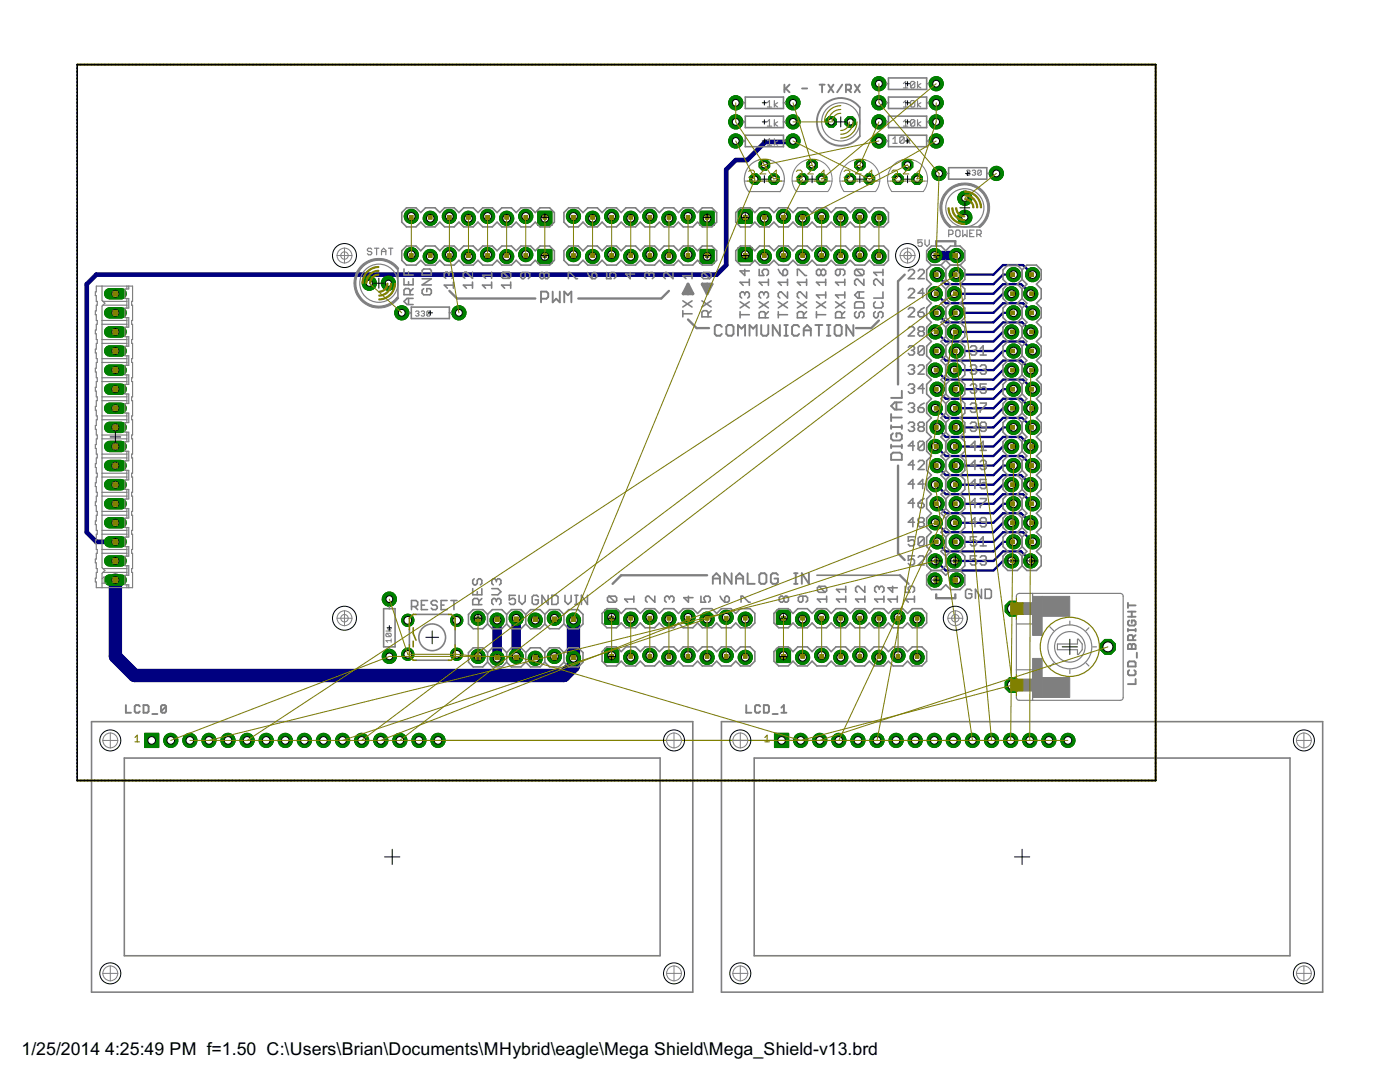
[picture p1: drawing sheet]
<svg xmlns="http://www.w3.org/2000/svg" width="279mm" height="216mm" viewBox="0 0 279 216" stroke-linecap="round" stroke-linejoin="round" font-family="sans-serif">
<defs><g id="words">
<g font-size="4">
<text x="4.3" y="210.6">1/25/2014</text>
<text x="21" y="210.6">4:25:49 PM f=1.50 C:\Users\Brian\Documents\MHybrid\eagle\Mega Shield\Mega_Shield-v13.brd</text>
</g>
</g></defs>
<path d="M186.8 51h4.1M99.2 123.7v7.7M103 123.4v7.6" fill="none" stroke="#000080" stroke-width="1.9"/>
<g fill="none" stroke="#000080" stroke-width=".32">
<path d="M15.4 13.6v.1M15.4 14.3v.1M15.4 15h.1M15.4 15.6v.1M15.4 16.3v.1M15.4 17v.1M15.4 17.7v.1M15.4 18.4v.1M15.4 19.1v.1M15.4 19.8h.1M15.5 12.9l-.1 .1M16.1 12.9h.1"/>
<path d="M16.8 12.9h.1M17.5 12.9h.1M18.2 12.9h.1M18.8 12.9h.1M19.5 12.9h.1M20.2 12.9h.1M20.9 12.9h.1M21.6 12.9h.1M22.3 12.9h.1M23 12.9h.1M23.7 12.9h.1M24.3 12.9h.1"/>
<path d="M25 12.9h.1M25.7 12.9h.1M26.4 12.9h.1M27.1 12.9h.1M27.8 12.9h.1M28.5 12.9h.1M29.2 12.9h.1M29.8 12.9h.1M30.5 12.9h.1M31.2 12.9h.1M31.9 12.9h.1M32.6 12.9h.1"/>
<path d="M33.3 12.9h.1M34 12.9h.1M34.6 12.9h.1M35.3 12.9h.1M36 12.9h.1M36.7 12.9h.1M37.4 12.9h.1M38.1 12.9h.1M38.8 12.9h.1M39.5 12.9h.1M40.2 12.9h.1M40.9 12.9h.1"/>
<path d="M41.5 12.9h.1M42.2 12.9h.1M42.9 12.9h.1M43.6 12.9h.1M44.3 12.9h.1M45 12.9h.1M45.7 12.9h.1M46.3 12.9h.1M47 12.9h.1M47.7 12.9h.1M48.4 12.9h.1M49.1 12.9h.1"/>
<path d="M49.8 12.9h.1M50.5 12.9h.1M51.2 12.9h.1M51.8 12.9h.1M52.5 12.9h.1M53.2 12.9h.1M53.9 12.9h.1M54.6 12.9h.1M55.3 12.9h.1M56 12.9h.1M56.7 12.9h.1M57.3 12.9h.1"/>
<path d="M58 12.9h.1M58.7 12.9h.1M59.4 12.9h.1M60.1 12.9h.1M60.8 12.9h.1M61.5 12.9h.1M62.1 12.9h.1M62.8 12.9h.1M63.5 12.9h.1M64.2 12.9h.1M64.9 12.9h.1M65.6 12.9h.1"/>
<path d="M66.3 12.9h.1M67 12.9h.1M67.6 12.9h.1M68.3 12.9h.1M69 12.9h.1M69.7 12.9h.1M70.4 12.9h.1M71.1 12.9h.1M71.8 12.9h.1M72.5 12.9h.1M73.2 12.9h.1M73.8 12.9h.1"/>
<path d="M74.5 12.9h.1M75.2 12.9h.1M75.9 12.9h.1M76.6 12.9h.1M77.3 12.9h.1M78 12.9h.1M78.7 12.9h.1M79.3 12.9h.1M80 12.9h.1M80.7 12.9h.1M81.4 12.9h.1M82.1 12.9h.1"/>
<path d="M82.8 12.9h.1M83.5 12.9h.1M84.2 12.9h.1M84.8 12.9h.1M85.5 12.9h.1M86.2 12.9h.1M86.9 12.9h.1M87.6 12.9h.1M88.3 12.9h.1M89 12.9h.1M89.6 12.9h.1M90.3 12.9h.1"/>
<path d="M91 12.9h.1M91.7 12.9h.1M92.4 12.9h.1M93.1 12.9h.1M93.8 12.9h.1M94.5 12.9h.1M95.1 12.9h.1M95.8 12.9h.1M96.5 12.9h.1M97.2 12.9h.1M97.9 12.9h.1M98.6 12.9h.1"/>
<path d="M99.3 12.9h.1M99.9 12.9h.1M100.6 12.9h.1M101.3 12.9h.1M102 12.9h.1M102.7 12.9h.1M103.4 12.9h.1M104.1 12.9h.1M104.8 12.9h.1M105.5 12.9h.1M106.2 12.9h.1M106.8 12.9h.1"/>
<path d="M107.5 12.9h.1M108.2 12.9h.1M108.9 12.9h.1M109.6 12.9h.1M110.3 12.9h.1M111 12.9h.1M111.7 12.9h.1M112.3 12.9h.1M113 12.9h.1M113.7 12.9h.1M114.4 12.9h.1M115.1 12.9h.1"/>
<path d="M115.8 12.9h.1M116.5 12.9h.1M117.1 12.9h.1M117.8 12.9h.1M118.5 12.9h.1M119.2 12.9h.1M119.9 12.9h.1M120.6 12.9h.1M121.3 12.9h.1M122 12.9h.1M122.6 12.9h.1M123.3 12.9h.1"/>
<path d="M124 12.9h.1M124.7 12.9h.1M125.4 12.9h.1M126.1 12.9h.1M126.8 12.9h.1M127.4 12.9h.1M128.1 12.9h.1M128.8 12.9h.1M129.5 12.9h.1M130.2 12.9h.1M130.9 12.9h.1M131.6 12.9h.1"/>
<path d="M132.3 12.9h.1M132.9 12.9h.1M133.6 12.9h.1M134.3 12.9h.1M135 12.9h.1M135.7 12.9h.1M136.4 12.9h.1M137.1 12.9h.1M137.8 12.9h.1M138.5 12.9h.1M139.1 12.9h.1M139.8 12.9h.1"/>
<path d="M140.5 12.9h.1M141.2 12.9h.1M141.9 12.9h.1M142.6 12.9h.1M143.3 12.9h.1M144 12.9h.1M144.6 12.9h.1M145.3 12.9h.1M146 12.9h.1M146.7 12.9h.1M147.4 12.9h.1M148.1 12.9h.1"/>
<path d="M148.8 12.9h.1M149.5 12.9h.1M150.1 12.9h.1M150.8 12.9h.1M151.5 12.9h.1M152.2 12.9h.1M152.9 12.9h.1M153.6 12.9h.1M154.3 12.9h.1M154.9 12.9h.1M155.6 12.9h.1M156.3 12.9h.1"/>
<path d="M157 12.9h.1M157.7 12.9h.1M158.4 12.9h.1M159.1 12.9h.1M159.8 12.9h.1M160.4 12.9h.1M161.1 12.9h.1M161.8 12.9h.1M162.5 12.9h.1M163.2 12.9h.1M163.9 12.9h.1M164.6 12.9h.1"/>
<path d="M165.3 12.9h.1M165.9 12.9h.1M166.6 12.9h.1M167.3 12.9h.1M168 12.9h.1M168.7 12.9h.1M169.4 12.9h.1M170.1 12.9h.1M170.8 12.9h.1M171.4 12.9h.1M172.1 12.9h.1M172.8 12.9h.1"/>
<path d="M173.5 12.9h.1M174.2 12.9h.1M174.9 12.9h.1M175.6 12.9h.1M176.3 12.9h.1M177 12.9h.1M177.6 12.9h.1M178.3 12.9h.1M179 12.9h.1M179.7 12.9h.1M180.4 12.9h.1M181.1 12.9h.1"/>
<path d="M181.8 12.9h.1M182.4 12.9h.1M183.1 12.9h.1M183.8 12.9h.1M184.5 12.9h.1M185.2 12.9h.1M185.9 12.9h.1M186.6 12.9h.1M187.3 12.9h.1M187.9 12.9h.1M188.6 12.9h.1M189.3 12.9h.1"/>
<path d="M190 12.9h.1M190.7 12.9h.1M191.4 12.9h.1M192.1 12.9h.1M192.8 12.9h.1M193.4 12.9h.1M194.1 12.9h.1M194.8 12.9h.1M195.5 12.9h.1M196.2 12.9h.1M196.9 12.9h.1M197.6 12.9h.1"/>
<path d="M198.2 12.9h.1M198.9 12.9h.1M199.6 12.9h.1M200.3 12.9h.1M201 12.9h.1M201.7 12.9h.1M202.4 12.9h.1M203.1 12.9h.1M203.8 12.9h.1M204.4 12.9h.1M205.1 12.9h.1M205.8 12.9h.1"/>
<path d="M206.5 12.9h.1M207.2 12.9h.1M207.9 12.9h.1M208.6 12.9h.1M209.3 12.9h.1M209.9 12.9h.1M210.6 12.9h.1M211.3 12.9h.1M212 12.9h.1M212.7 12.9h.1M213.4 12.9h.1M214.1 12.9h.1"/>
<path d="M214.8 12.9h.1M215.4 12.9h.1M216.1 12.9h.1M216.8 12.9h.1M217.5 12.9h.1M218.2 12.9h.1M218.9 12.9h.1M219.6 12.9h.1M220.3 12.9h.1M220.9 12.9h.1M221.6 12.9h.1M222.3 12.9h.1"/>
<path d="M223 12.9h.1M223.7 12.9h.1M224.4 12.9h.1M225.1 12.9h.1M225.7 12.9h.1M226.4 12.9h.1M227.1 12.9h.1M227.8 12.9h.1M228.5 12.9h.1M229.2 12.9h.1M229.9 12.9h.1M230.6 12.9v.1"/>
<path d="M230.6 13.6v.1M230.6 14.3v.1M230.6 15h.1M230.6 15.6v.1M230.6 16.3v.1M230.6 17v.1M230.6 17.7v.1M230.6 18.4v.1M230.6 19.1v.1M230.6 19.8h.1M15.4 20.4v.1M15.4 21.1v.1"/>
<path d="M15.4 21.8v.1M15.4 22.5v.1M15.4 23.2v.1M15.4 23.9v.1M15.4 24.6h.1M15.4 25.3h.1M15.4 26h.1M15.4 26.6v.1M15.4 27.3v.1M15.4 28v.1M15.4 28.7v.1M15.4 29.4h.1"/>
<path d="M15.4 30.1h.1M15.4 30.8h.1M15.4 31.4v.1M15.4 32.1v.1M15.4 32.8v.1M15.4 33.5v.1M15.4 34.2h.1M15.4 34.9h.1M15.4 35.5v.1M15.4 36.2v.1M15.4 36.9v.1M15.4 37.6v.1"/>
<path d="M15.4 38.3v.1M15.4 39v.1M15.4 39.7v.1M230.6 20.4v.1M230.6 21.1v.1M230.6 21.8v.1M230.6 22.5v.1M230.6 23.2v.1M230.6 23.9v.1M230.6 24.6h.1M230.6 25.3h.1M230.6 26h.1"/>
<path d="M230.6 26.6v.1M230.6 27.3v.1M230.6 28v.1M230.6 28.7v.1M230.6 29.4h.1M230.6 30.1h.1M230.6 30.8h.1M230.6 31.4v.1M230.6 32.1v.1M230.6 32.8v.1M230.6 33.5v.1M230.6 34.2h.1"/>
<path d="M230.6 34.9h.1M230.6 35.5v.1M230.6 36.2v.1M230.6 36.9v.1M230.6 37.6v.1M230.6 38.3v.1M230.6 39v.1M230.6 39.7v.1M15.4 40.3v.1M15.4 41v.1M15.4 41.7v.1M15.4 42.4v.1"/>
<path d="M15.4 43.1v.1M15.4 43.8v.1M15.4 44.5v.1M15.4 45.1v.1M15.4 45.8v.1M15.4 46.5v.1M15.4 47.2v.1M15.4 47.9v.1M15.4 48.6v.1M15.4 49.3v.1M15.4 50h.1M15.4 50.7h.1"/>
<path d="M15.4 51.3v.1M15.4 52v.1M15.4 52.7v.1M15.4 53.4v.1M15.4 54.1v.1M15.4 54.8h.1M15.4 55.5h.1M15.4 56.1v.1M15.4 56.8v.1M15.4 57.5v.1M15.4 58.2v.1M15.4 58.9v.1"/>
<path d="M15.4 59.6h.1M230.6 40.3v.1M230.6 41v.1M230.6 41.7v.1M230.6 42.4v.1M230.6 43.1v.1M230.6 43.8v.1M230.6 44.5v.1M230.6 45.1v.1M230.6 45.8v.1M230.6 46.5v.1M230.6 47.2v.1"/>
<path d="M230.6 47.9v.1M230.6 48.6v.1M230.6 49.3v.1M230.6 50h.1M230.6 50.7h.1M230.6 51.3v.1M230.6 52v.1M230.6 52.7v.1M230.6 53.4v.1M230.6 54.1v.1M230.6 54.8h.1M230.6 55.5h.1"/>
<path d="M230.6 56.1v.1M230.6 56.8v.1M230.6 57.5v.1M230.6 58.2v.1M230.6 58.9v.1M230.6 59.6h.1M15.4 60.3h.1M15.4 60.9v.1M15.4 61.6v.1M15.4 62.3v.1M15.4 63v.1M15.4 63.7v.1"/>
<path d="M15.4 64.4v.1M15.4 65.1v.1M15.4 65.7v.1M15.4 66.4v.1M15.4 67.1v.1M15.4 67.8v.1M15.4 68.5v.1M15.4 69.2v.1M15.4 69.9v.1M15.4 70.5v.1M15.4 71.2v.1M15.4 71.9v.1"/>
<path d="M15.4 72.6v.1M15.4 73.3v.1M15.4 74v.1M15.4 74.7v.1M15.4 75.4h.1M15.4 76.1h.1M15.4 76.7v.1M15.4 77.4v.1M15.4 78.1v.1M15.4 78.8v.1M15.4 79.5v.1M230.6 60.3h.1"/>
<path d="M230.6 60.9v.1M230.6 61.6v.1M230.6 62.3v.1M230.6 63v.1M230.6 63.7v.1M230.6 64.4v.1M230.6 65.1v.1M230.6 65.7v.1M230.6 66.4v.1M230.6 67.1v.1M230.6 67.8v.1M230.6 68.5v.1"/>
<path d="M230.6 69.2v.1M230.6 69.9v.1M230.6 70.5v.1M230.6 71.2v.1M230.6 71.9v.1M230.6 72.6v.1M230.6 73.3v.1M230.6 74v.1M230.6 74.7v.1M230.6 75.4h.1M230.6 76.1h.1M230.6 76.7v.1"/>
<path d="M230.6 77.4v.1M230.6 78.1v.1M230.6 78.8v.1M230.6 79.5v.1M15.4 80.2h.1M15.4 80.9h.1M15.4 81.5v.1M15.4 82.2v.1M15.4 82.9v.1M15.4 83.6v.1M15.4 84.3v.1M15.4 85h.1"/>
<path d="M15.4 85.7h.1M15.4 86.3v.1M15.4 87v.1M15.4 87.7v.1M15.4 88.4v.1M15.4 89.1v.1M15.4 89.8v.1M15.4 90.5h.1M15.4 91.1v.1M15.4 91.8v.1M15.4 92.5v.1M15.4 93.2v.1"/>
<path d="M15.4 93.9v.1M15.4 94.6v.1M15.4 95.3h.1M15.4 95.9v.1M15.4 96.6v.1M15.4 97.3v.1M15.4 98v.1M15.4 98.7v.1M15.4 99.4v.1M230.6 80.2h.1M230.6 80.9h.1M230.6 81.5v.1"/>
<path d="M230.6 82.2v.1M230.6 82.9v.1M230.6 83.6v.1M230.6 84.3v.1M230.6 85h.1M230.6 85.7h.1M230.6 86.3v.1M230.6 87v.1M230.6 87.7v.1M230.6 88.4v.1M230.6 89.1v.1M230.6 89.8v.1"/>
<path d="M230.6 90.5h.1M230.6 91.1v.1M230.6 91.8v.1M230.6 92.5v.1M230.6 93.2v.1M230.6 93.9v.1M230.6 94.6v.1M230.6 95.3h.1M230.6 95.9v.1M230.6 96.6v.1M230.6 97.3v.1M230.6 98v.1"/>
<path d="M230.6 98.7v.1M230.6 99.4v.1M15.4 100.1h.1M15.4 100.8h.1M15.4 101.5h.1M15.4 102.1v.1M15.4 102.8v.1M15.4 103.5v.1M15.4 104.2v.1M15.4 104.9h.1M15.4 105.6h.1M15.4 106.3h.1"/>
<path d="M15.4 106.9v.1M15.4 107.6v.1M15.4 108.3v.1M15.4 109v.1M15.4 109.7h.1M15.4 110.4h.1M15.4 111.1h.1M15.4 111.7v.1M15.4 112.4v.1M15.4 113.1v.1M15.4 113.8v.1M15.4 114.5v.1"/>
<path d="M15.4 115.2v.1M15.4 115.9h.1M15.4 116.5v.1M15.4 117.2v.1M15.4 117.9v.1M15.4 118.6v.1M15.4 119.3v.1M15.4 120v.1M230.6 100.1h.1M230.6 100.8h.1M230.6 101.5h.1M230.6 102.1v.1"/>
<path d="M230.6 102.8v.1M230.6 103.5v.1M230.6 104.2v.1M230.6 104.9h.1M230.6 105.6h.1M230.6 106.3h.1M230.6 106.9v.1M230.6 107.6v.1M230.6 108.3v.1M230.6 109v.1M230.6 109.7h.1M230.6 110.4h.1"/>
<path d="M230.6 111.1h.1M230.6 111.7v.1M230.6 112.4v.1M230.6 113.1v.1M230.6 113.8v.1M230.6 114.5v.1M230.6 115.2v.1M230.6 115.9h.1M230.6 116.5v.1M230.6 117.2v.1M230.6 117.9v.1M230.6 118.6v.1"/>
<path d="M230.6 119.3v.1M230.6 120v.1M15.4 120.7h.1M15.4 121.3v.1M15.4 122v.1M15.4 122.7v.1M15.4 123.4v.1M15.4 124.1v.1M15.4 124.8v.1M15.4 125.5h.1M15.4 126.2h.1M15.4 126.8v.1"/>
<path d="M15.4 127.5v.1M15.4 128.2v.1M15.4 128.9v.1M15.4 129.6v.1M15.4 130.3h.1M15.4 131h.1M15.4 131.6v.1M15.4 132.3v.1M15.4 133v.1M15.4 133.7v.1M15.4 134.4v.1M15.4 135.1h.1"/>
<path d="M15.4 135.8h.1M15.4 136.4v.1M15.4 137.1v.1M15.4 137.8v.1M15.4 138.5v.1M15.4 139.2v.1M15.4 139.9v.1M230.6 120.7h.1M230.6 121.3v.1M230.6 122v.1M230.6 122.7v.1M230.6 123.4v.1"/>
<path d="M230.6 124.1v.1M230.6 124.8v.1M230.6 125.5h.1M230.6 126.2h.1M230.6 126.8v.1M230.6 127.5v.1M230.6 128.2v.1M230.6 128.9v.1M230.6 129.6v.1M230.6 130.3h.1M230.6 131h.1M230.6 131.6v.1"/>
<path d="M230.6 132.3v.1M230.6 133v.1M230.6 133.7v.1M230.6 134.4v.1M230.6 135.1h.1M230.6 135.8h.1M230.6 136.4v.1M230.6 137.1v.1M230.6 137.8v.1M230.6 138.5v.1M230.6 139.2v.1M230.6 139.9v.1"/>
<path d="M15.4 155.7h.1M15.4 140.6v.1M15.4 141.2v.1M15.4 141.9v.1M15.4 142.6v.1M15.4 143.3v.1M15.4 144v.1M15.4 144.7v.1M15.4 145.4v.1M15.4 146v.1M15.4 146.7v.1M15.4 147.4v.1"/>
<path d="M15.4 148.1v.1M15.4 148.8v.1M15.4 149.5v.1M15.4 150.2v.1M15.4 150.9h.1M15.4 151.6h.1M15.4 152.2v.1M15.4 152.9v.1M15.4 153.6v.1M15.4 154.3v.1M15.4 155v.1M16.1 155.7h.1"/>
<path d="M16.8 155.7h.1M17.5 155.7h.1M18.2 155.7h.1M18.8 155.7h.1M19.5 155.7h.1M20.2 155.7h.1M20.9 155.7h.1M21.6 155.7h.1M22.3 155.7h.1M23 155.7h.1M23.7 155.7h.1M24.3 155.7h.1"/>
<path d="M25 155.7h.1M25.7 155.7h.1M26.4 155.7h.1M27.1 155.7h.1M27.8 155.7h.1M28.5 155.7h.1M29.2 155.7h.1M29.8 155.7h.1M30.5 155.7h.1M31.2 155.7h.1M31.9 155.7h.1M32.6 155.7h.1"/>
<path d="M33.3 155.7h.1M34 155.7h.1M34.6 155.7h.1M35.3 155.7h.1M36 155.7h.1M36.7 155.7h.1M37.4 155.7h.1M38.1 155.7h.1M38.8 155.7h.1M39.5 155.7h.1M40.2 155.7h.1M40.9 155.7h.1"/>
<path d="M41.5 155.7h.1M42.2 155.7h.1M42.9 155.7h.1M43.6 155.7h.1M44.3 155.7h.1M45 155.7h.1M45.7 155.7h.1M46.3 155.7h.1M47 155.7h.1M47.7 155.7h.1M48.4 155.7h.1M49.1 155.7h.1"/>
<path d="M49.8 155.7h.1M50.5 155.7h.1M51.2 155.7h.1M51.8 155.7h.1M52.5 155.7h.1M53.2 155.7h.1M53.9 155.7h.1M54.6 155.7h.1M55.3 155.7h.1M56 155.7h.1M56.7 155.7h.1M57.3 155.7h.1"/>
<path d="M58 155.7h.1M58.7 155.7h.1M59.4 155.7h.1M60.1 155.7h.1M60.8 155.7h.1M61.5 155.7h.1M62.1 155.7h.1M62.8 155.7h.1M63.5 155.7h.1M64.2 155.7h.1M64.9 155.7h.1M65.6 155.7h.1"/>
<path d="M66.3 155.7h.1M67 155.7h.1M67.6 155.7h.1M68.3 155.7h.1M69 155.7h.1M69.7 155.7h.1M70.4 155.7h.1M71.1 155.7h.1M71.8 155.7h.1M72.5 155.7h.1M73.2 155.7h.1M73.8 155.7h.1"/>
<path d="M74.5 155.7h.1M75.2 155.7h.1M75.9 155.7h.1M76.6 155.7h.1M77.3 155.7h.1M78 155.7h.1M78.7 155.7h.1M79.3 155.7h.1M80 155.7h.1M80.7 155.7h.1M81.4 155.7h.1M82.1 155.7h.1"/>
<path d="M82.8 155.7h.1M83.5 155.7h.1M84.2 155.7h.1M84.8 155.7h.1M85.5 155.7h.1M86.2 155.7h.1M86.9 155.7h.1M87.6 155.7h.1M88.3 155.7h.1M89 155.7h.1M89.6 155.7h.1M90.3 155.7h.1"/>
<path d="M91 155.7h.1M91.7 155.7h.1M92.4 155.7h.1M93.1 155.7h.1M93.8 155.7h.1M94.5 155.7h.1M95.1 155.7h.1M95.8 155.7h.1M96.5 155.7h.1M97.2 155.7h.1M97.9 155.7h.1M98.6 155.7h.1"/>
<path d="M99.3 155.7h.1M99.9 155.7h.1M100.6 155.7h.1M101.3 155.7h.1M102 155.7h.1M102.7 155.7h.1M103.4 155.7h.1M104.1 155.7h.1M104.8 155.7h.1M105.5 155.7h.1M106.2 155.7h.1M106.8 155.7h.1"/>
<path d="M107.5 155.7h.1M108.2 155.7h.1M108.9 155.7h.1M109.6 155.7h.1M110.3 155.7h.1M111 155.7h.1M111.7 155.7h.1M112.3 155.7h.1M113 155.7h.1M113.7 155.7h.1M114.4 155.7h.1M115.1 155.7h.1"/>
<path d="M115.8 155.7h.1M116.5 155.7h.1M117.1 155.7h.1M117.8 155.7h.1M118.5 155.7h.1M119.2 155.7h.1M119.9 155.7h.1M120.6 155.7h.1M121.3 155.7h.1M122 155.7h.1M122.6 155.7h.1M123.3 155.7h.1"/>
<path d="M124 155.7h.1M124.7 155.7h.1M125.4 155.7h.1M126.1 155.7h.1M126.8 155.7h.1M127.4 155.7h.1M128.1 155.7h.1M128.8 155.7h.1M129.5 155.7h.1M130.2 155.7h.1M130.9 155.7h.1M131.6 155.7h.1"/>
<path d="M132.3 155.7h.1M132.9 155.7h.1M133.6 155.7h.1M134.3 155.7h.1M135 155.7h.1M135.7 155.7h.1M136.4 155.7h.1M137.1 155.7h.1M137.8 155.7h.1M138.5 155.7h.1M139.1 155.7h.1M139.8 155.7h.1"/>
<path d="M140.5 155.7h.1M141.2 155.7h.1M141.9 155.7h.1M142.6 155.7h.1M143.3 155.7h.1M144 155.7h.1M144.6 155.7h.1M145.3 155.7h.1M146 155.7h.1M146.7 155.7h.1M147.4 155.7h.1M148.1 155.7h.1"/>
<path d="M148.8 155.7h.1M149.5 155.7h.1M150.1 155.7h.1M150.8 155.7h.1M151.5 155.7h.1M152.2 155.7h.1M152.9 155.7h.1M153.6 155.7h.1M154.3 155.7h.1M154.9 155.7h.1M155.6 155.7h.1M156.3 155.7h.1"/>
<path d="M157 155.7h.1M157.7 155.7h.1M158.4 155.7h.1M159.1 155.7h.1M159.8 155.7h.1M160.4 155.7h.1M161.1 155.7h.1M161.8 155.7h.1M162.5 155.7h.1M163.2 155.7h.1M163.9 155.7h.1M164.6 155.7h.1"/>
<path d="M165.3 155.7h.1M165.9 155.7h.1M166.6 155.7h.1M167.3 155.7h.1M168 155.7h.1M168.7 155.7h.1M169.4 155.7h.1M170.1 155.7h.1M170.8 155.7h.1M171.4 155.7h.1M172.1 155.7h.1M172.8 155.7h.1"/>
<path d="M173.5 155.7h.1M174.2 155.7h.1M174.9 155.7h.1M175.6 155.7h.1M176.3 155.7h.1M177 155.7h.1M177.6 155.7h.1M178.3 155.7h.1M179 155.7h.1M179.7 155.7h.1M180.4 155.7h.1M181.1 155.7h.1"/>
<path d="M181.8 155.7h.1M182.4 155.7h.1M183.1 155.7h.1M183.8 155.7h.1M184.5 155.7h.1M185.2 155.7h.1M185.9 155.7h.1M186.6 155.7h.1M187.3 155.7h.1M187.9 155.7h.1M188.6 155.7h.1M189.3 155.7h.1"/>
<path d="M190 155.7h.1M190.7 155.7h.1M191.4 155.7h.1M192.1 155.7h.1M192.8 155.7h.1M193.4 155.7h.1M194.1 155.7h.1M194.8 155.7h.1M195.5 155.7h.1M196.2 155.7h.1M196.9 155.7h.1M197.6 155.7h.1"/>
<path d="M198.2 155.7h.1M198.9 155.7h.1M199.6 155.7h.1M200.3 155.7h.1M201 155.7h.1M201.7 155.7h.1M202.4 155.7h.1M203.1 155.7h.1M203.8 155.7h.1M204.4 155.7h.1M205.1 155.7h.1M205.8 155.7h.1"/>
<path d="M206.5 155.7h.1M207.2 155.7h.1M207.9 155.7h.1M208.6 155.7h.1M209.3 155.7h.1M209.9 155.7h.1M210.6 155.7h.1M211.3 155.7h.1M212 155.7h.1M212.7 155.7h.1M213.4 155.7h.1M214.1 155.7h.1"/>
<path d="M214.8 155.7h.1M215.4 155.7h.1M216.1 155.7h.1M216.8 155.7h.1M217.5 155.7h.1M218.2 155.7h.1M218.9 155.7h.1M219.6 155.7h.1M220.3 155.7h.1M220.9 155.7h.1M221.6 155.7h.1M222.3 155.7h.1"/>
<path d="M223 155.7h.1M223.7 155.7h.1M224.4 155.7h.1M225.1 155.7h.1M225.7 155.7h.1M226.4 155.7h.1M227.1 155.7h.1M227.8 155.7h.1M228.5 155.7h.1M229.2 155.7h.1M229.9 155.7h.1M230.6 155.7h.1"/>
<path d="M230.6 140.6v.1M230.6 141.2v.1M230.6 141.9v.1M230.6 142.6v.1M230.6 143.3v.1M230.6 144v.1M230.6 144.7v.1M230.6 145.4v.1M230.6 146v.1M230.6 146.7v.1M230.6 147.4v.1M230.6 148.1v.1"/>
<path d="M230.6 148.8v.1M230.6 149.5v.1M230.6 150.2v.1M230.6 150.9h.1M230.6 151.6h.1M230.6 152.2v.1M230.6 152.9v.1M230.6 153.6v.1M230.6 154.3v.1M230.6 155v.1"/>
</g>
<path d="M23 115.7v15.3l3.8 3.8h85.7l1.9-1.9v-9.2" fill="none" stroke="#000080" stroke-width="2.7"/>
<g fill="none" stroke="#000080" stroke-width=".47">
<path d="M186.6 58.6h.2l1.9 1.9h9.6l1.9-1.9h1.7M187 54.8v.2l1.7 1.7h9.6l1.9-1.9h2.1M190.5 58.6h7.8l1.9-1.9h3.6l1.9 1.9M190.8 54.8h7.5l1.9-1.9h4l1.9 1.9M186.6 73.9h.2l1.9 1.9h9.6l1.9-1.9h1.7M186.6 66.2h.2l1.9 1.9h9.6l1.9-1.9h1.7M187 62.4v.2l1.7 1.7h9.6l1.9-1.9h2.1M187 70v.2l1.7 1.7h9.6l1.9-1.9h2.1M187 77.7v.2l1.7 1.7h9.6l1.9-1.9h2.1M190.5 73.9h7.8l1.9-2h3.6l1.9 2M190.5 66.2h7.8l1.9-1.9h3.8l1.7 1.7v.2M190.8 77.7h7.5l1.9-1.9h4l1.9 1.9"/>
<path d="M190.8 70h7.5l1.9-1.9h4l1.9 1.9M190.8 62.4h7.5l1.9-1.9h4l1.9 1.9M186.6 96.7h.2l1.9 1.9h9.6l1.9-1.9h1.7M186.6 89.1h.2l1.9 1.9h9.6l1.9-1.9h1.7M186.6 81.5h.2l1.9 1.9h9.6l1.9-1.9h1.7M187 85.3v.2l1.7 1.7h9.6l1.9-1.9h2.1M187 92.9v.2l1.7 1.7h9.6l1.9-1.9h2.1M190.5 96.7h7.8l1.9-1.9h3.6l1.9 1.9M190.5 89.1h7.8l1.9-1.9h3.6l1.9 1.9M190.5 81.5h7.8l1.9-1.9h3.6l1.9 1.9M190.8 92.9h7.5l1.9-1.9h3.8l1.9 1.9h.2M190.8 85.3h7.5l1.9-1.9h3.8l1.9 1.9h.2"/>
<path d="M186.6 111.9h.2l1.9 1.9h9.6l1.9-1.9h1.7M186.6 104.3h.2l1.9 1.9h9.6l1.9-1.9h1.7M187 100.5v.2l1.7 1.7h9.6l1.9-1.9h2.1M187 108.1v.2l1.7 1.7h9.6l1.9-1.9h2.1M190.5 111.9h7.8l1.9-1.9h3.6l1.9 1.9M190.5 104.3h7.8l1.9-1.9h3.6l1.9 1.9M190.8 108.1h7.5l1.9-1.9h4l1.9 1.9M190.8 100.5h7.5l1.9-1.9h4l1.9 1.9"/>
</g>
<path d="M158.3 28.1l-.2 .2h-5.4l-3.6 3.6h-2.3l-1.9 1.9v19.1l-1.9 1.9h-123.8l-1.9 1.9v49.5l1.9 1.9h3.8" fill="none" stroke="#000080" stroke-width=".93"/>
<path d="M107.3 49.8h2.9v2.8h-2.9z" fill="#008000" stroke="#008000" stroke-width=".2"/>
<circle cx="108.7" cy="51.2" r=".76" fill="#fff" stroke="#000" stroke-width=".2"/>
<circle cx="104.9" cy="50.8" r="1.42" fill="#008000" stroke="#008000" stroke-width=".2"/>
<circle cx="104.9" cy="50.8" r=".76" fill="#fff" stroke="#000" stroke-width=".2"/>
<circle cx="101.1" cy="51.2" r="1.42" fill="#008000" stroke="#008000" stroke-width=".2"/>
<circle cx="101.1" cy="51.2" r=".76" fill="#fff" stroke="#000" stroke-width=".2"/>
<circle cx="97.3" cy="50.8" r="1.42" fill="#008000" stroke="#008000" stroke-width=".2"/>
<circle cx="97.3" cy="50.8" r=".76" fill="#fff" stroke="#000" stroke-width=".2"/>
<circle cx="93.5" cy="51.2" r="1.42" fill="#008000" stroke="#008000" stroke-width=".2"/>
<circle cx="93.5" cy="51.2" r=".76" fill="#fff" stroke="#000" stroke-width=".2"/>
<circle cx="89.7" cy="50.8" r="1.42" fill="#008000" stroke="#008000" stroke-width=".2"/>
<circle cx="89.7" cy="50.8" r=".76" fill="#fff" stroke="#000" stroke-width=".2"/>
<circle cx="85.9" cy="51.2" r="1.42" fill="#008000" stroke="#008000" stroke-width=".2"/>
<circle cx="85.9" cy="51.2" r=".76" fill="#fff" stroke="#000" stroke-width=".2"/>
<circle cx="82.1" cy="50.8" r="1.42" fill="#008000" stroke="#008000" stroke-width=".2"/>
<circle cx="82.1" cy="50.8" r=".76" fill="#fff" stroke="#000" stroke-width=".2"/>
<path d="M139.7 49.8h2.8v2.8h-2.8z" fill="#008000" stroke="#008000" stroke-width=".2"/>
<circle cx="141.1" cy="51.2" r=".76" fill="#fff" stroke="#000" stroke-width=".2"/>
<circle cx="137.3" cy="50.8" r="1.42" fill="#008000" stroke="#008000" stroke-width=".2"/>
<circle cx="137.3" cy="50.8" r=".76" fill="#fff" stroke="#000" stroke-width=".2"/>
<circle cx="133.5" cy="51.2" r="1.42" fill="#008000" stroke="#008000" stroke-width=".2"/>
<circle cx="133.5" cy="51.2" r=".76" fill="#fff" stroke="#000" stroke-width=".2"/>
<circle cx="129.7" cy="50.8" r="1.42" fill="#008000" stroke="#008000" stroke-width=".2"/>
<circle cx="129.7" cy="50.8" r=".76" fill="#fff" stroke="#000" stroke-width=".2"/>
<circle cx="125.9" cy="51.2" r="1.42" fill="#008000" stroke="#008000" stroke-width=".2"/>
<circle cx="125.9" cy="51.2" r=".76" fill="#fff" stroke="#000" stroke-width=".2"/>
<circle cx="122.1" cy="50.8" r="1.42" fill="#008000" stroke="#008000" stroke-width=".2"/>
<circle cx="122.1" cy="50.8" r=".76" fill="#fff" stroke="#000" stroke-width=".2"/>
<circle cx="118.3" cy="51.2" r="1.42" fill="#008000" stroke="#008000" stroke-width=".2"/>
<circle cx="118.3" cy="51.2" r=".76" fill="#fff" stroke="#000" stroke-width=".2"/>
<circle cx="114.4" cy="50.8" r="1.42" fill="#008000" stroke="#008000" stroke-width=".2"/>
<circle cx="114.4" cy="50.8" r=".76" fill="#fff" stroke="#000" stroke-width=".2"/>
<path d="M147.3 49.4h2.9v2.8h-2.9z" fill="#008000" stroke="#008000" stroke-width=".2"/>
<circle cx="148.7" cy="50.8" r=".76" fill="#fff" stroke="#000" stroke-width=".2"/>
<circle cx="152.5" cy="51.2" r="1.42" fill="#008000" stroke="#008000" stroke-width=".2"/>
<circle cx="152.5" cy="51.2" r=".76" fill="#fff" stroke="#000" stroke-width=".2"/>
<circle cx="156.4" cy="50.8" r="1.42" fill="#008000" stroke="#008000" stroke-width=".2"/>
<circle cx="156.4" cy="50.8" r=".76" fill="#fff" stroke="#000" stroke-width=".2"/>
<circle cx="160.2" cy="51.2" r="1.42" fill="#008000" stroke="#008000" stroke-width=".2"/>
<circle cx="160.2" cy="51.2" r=".76" fill="#fff" stroke="#000" stroke-width=".2"/>
<circle cx="164" cy="50.8" r="1.42" fill="#008000" stroke="#008000" stroke-width=".2"/>
<circle cx="164" cy="50.8" r=".76" fill="#fff" stroke="#000" stroke-width=".2"/>
<circle cx="167.8" cy="51.2" r="1.42" fill="#008000" stroke="#008000" stroke-width=".2"/>
<circle cx="167.8" cy="51.2" r=".76" fill="#fff" stroke="#000" stroke-width=".2"/>
<circle cx="171.6" cy="50.8" r="1.42" fill="#008000" stroke="#008000" stroke-width=".2"/>
<circle cx="171.6" cy="50.8" r=".76" fill="#fff" stroke="#000" stroke-width=".2"/>
<circle cx="175.4" cy="51.2" r="1.42" fill="#008000" stroke="#008000" stroke-width=".2"/>
<circle cx="175.4" cy="51.2" r=".76" fill="#fff" stroke="#000" stroke-width=".2"/>
<path d="M154.9 121.8h2.9v2.8h-2.9z" fill="#008000" stroke="#008000" stroke-width=".2"/>
<circle cx="156.4" cy="123.2" r=".76" fill="#fff" stroke="#000" stroke-width=".2"/>
<circle cx="160.2" cy="123.6" r="1.42" fill="#008000" stroke="#008000" stroke-width=".2"/>
<circle cx="160.2" cy="123.5" r=".76" fill="#fff" stroke="#000" stroke-width=".2"/>
<circle cx="164" cy="123.2" r="1.42" fill="#008000" stroke="#008000" stroke-width=".2"/>
<circle cx="164" cy="123.2" r=".76" fill="#fff" stroke="#000" stroke-width=".2"/>
<circle cx="167.8" cy="123.6" r="1.42" fill="#008000" stroke="#008000" stroke-width=".2"/>
<circle cx="167.8" cy="123.5" r=".76" fill="#fff" stroke="#000" stroke-width=".2"/>
<circle cx="171.6" cy="123.2" r="1.42" fill="#008000" stroke="#008000" stroke-width=".2"/>
<circle cx="171.6" cy="123.2" r=".76" fill="#fff" stroke="#000" stroke-width=".2"/>
<circle cx="175.4" cy="123.6" r="1.42" fill="#008000" stroke="#008000" stroke-width=".2"/>
<circle cx="175.4" cy="123.5" r=".76" fill="#fff" stroke="#000" stroke-width=".2"/>
<circle cx="179.2" cy="123.2" r="1.42" fill="#008000" stroke="#008000" stroke-width=".2"/>
<circle cx="179.2" cy="123.2" r=".76" fill="#fff" stroke="#000" stroke-width=".2"/>
<circle cx="183" cy="123.6" r="1.42" fill="#008000" stroke="#008000" stroke-width=".2"/>
<circle cx="183" cy="123.5" r=".76" fill="#fff" stroke="#000" stroke-width=".2"/>
<path d="M120.6 121.8h2.9v2.8h-2.9z" fill="#008000" stroke="#008000" stroke-width=".2"/>
<circle cx="122.1" cy="123.2" r=".76" fill="#fff" stroke="#000" stroke-width=".2"/>
<circle cx="125.9" cy="123.6" r="1.42" fill="#008000" stroke="#008000" stroke-width=".2"/>
<circle cx="125.9" cy="123.5" r=".76" fill="#fff" stroke="#000" stroke-width=".2"/>
<circle cx="129.7" cy="123.2" r="1.42" fill="#008000" stroke="#008000" stroke-width=".2"/>
<circle cx="129.7" cy="123.2" r=".76" fill="#fff" stroke="#000" stroke-width=".2"/>
<circle cx="133.5" cy="123.6" r="1.42" fill="#008000" stroke="#008000" stroke-width=".2"/>
<circle cx="133.5" cy="123.5" r=".76" fill="#fff" stroke="#000" stroke-width=".2"/>
<circle cx="137.3" cy="123.2" r="1.42" fill="#008000" stroke="#008000" stroke-width=".2"/>
<circle cx="137.3" cy="123.2" r=".76" fill="#fff" stroke="#000" stroke-width=".2"/>
<circle cx="141.1" cy="123.6" r="1.42" fill="#008000" stroke="#008000" stroke-width=".2"/>
<circle cx="141.1" cy="123.5" r=".76" fill="#fff" stroke="#000" stroke-width=".2"/>
<circle cx="144.9" cy="123.2" r="1.42" fill="#008000" stroke="#008000" stroke-width=".2"/>
<circle cx="144.9" cy="123.2" r=".76" fill="#fff" stroke="#000" stroke-width=".2"/>
<circle cx="148.7" cy="123.6" r="1.42" fill="#008000" stroke="#008000" stroke-width=".2"/>
<circle cx="148.7" cy="123.5" r=".76" fill="#fff" stroke="#000" stroke-width=".2"/>
<circle cx="190.5" cy="111.9" r="1.42" fill="#008000" stroke="#008000" stroke-width=".2"/>
<circle cx="190.5" cy="111.9" r=".76" fill="#fff" stroke="#000" stroke-width=".2"/>
<circle cx="190.8" cy="108.1" r="1.42" fill="#008000" stroke="#008000" stroke-width=".2"/>
<circle cx="190.8" cy="108.1" r=".76" fill="#fff" stroke="#000" stroke-width=".2"/>
<circle cx="190.5" cy="104.3" r="1.42" fill="#008000" stroke="#008000" stroke-width=".2"/>
<circle cx="190.5" cy="104.3" r=".76" fill="#fff" stroke="#000" stroke-width=".2"/>
<circle cx="190.8" cy="100.5" r="1.42" fill="#008000" stroke="#008000" stroke-width=".2"/>
<circle cx="190.8" cy="100.5" r=".76" fill="#fff" stroke="#000" stroke-width=".2"/>
<circle cx="190.5" cy="96.7" r="1.42" fill="#008000" stroke="#008000" stroke-width=".2"/>
<circle cx="190.5" cy="96.7" r=".76" fill="#fff" stroke="#000" stroke-width=".2"/>
<circle cx="190.8" cy="92.9" r="1.42" fill="#008000" stroke="#008000" stroke-width=".2"/>
<circle cx="190.8" cy="92.9" r=".76" fill="#fff" stroke="#000" stroke-width=".2"/>
<circle cx="190.5" cy="89.1" r="1.42" fill="#008000" stroke="#008000" stroke-width=".2"/>
<circle cx="190.5" cy="89.1" r=".76" fill="#fff" stroke="#000" stroke-width=".2"/>
<circle cx="190.8" cy="85.3" r="1.42" fill="#008000" stroke="#008000" stroke-width=".2"/>
<circle cx="190.8" cy="85.3" r=".76" fill="#fff" stroke="#000" stroke-width=".2"/>
<circle cx="190.5" cy="81.5" r="1.42" fill="#008000" stroke="#008000" stroke-width=".2"/>
<circle cx="190.5" cy="81.5" r=".76" fill="#fff" stroke="#000" stroke-width=".2"/>
<circle cx="190.8" cy="77.7" r="1.42" fill="#008000" stroke="#008000" stroke-width=".2"/>
<circle cx="190.8" cy="77.7" r=".76" fill="#fff" stroke="#000" stroke-width=".2"/>
<circle cx="190.5" cy="73.9" r="1.42" fill="#008000" stroke="#008000" stroke-width=".2"/>
<circle cx="190.5" cy="73.9" r=".76" fill="#fff" stroke="#000" stroke-width=".2"/>
<circle cx="190.8" cy="70" r="1.42" fill="#008000" stroke="#008000" stroke-width=".2"/>
<circle cx="190.8" cy="70" r=".76" fill="#fff" stroke="#000" stroke-width=".2"/>
<circle cx="190.5" cy="66.2" r="1.42" fill="#008000" stroke="#008000" stroke-width=".2"/>
<circle cx="190.5" cy="66.2" r=".76" fill="#fff" stroke="#000" stroke-width=".2"/>
<circle cx="190.8" cy="62.4" r="1.42" fill="#008000" stroke="#008000" stroke-width=".2"/>
<circle cx="190.8" cy="62.4" r=".76" fill="#fff" stroke="#000" stroke-width=".2"/>
<circle cx="190.5" cy="58.6" r="1.42" fill="#008000" stroke="#008000" stroke-width=".2"/>
<circle cx="190.5" cy="58.6" r=".76" fill="#fff" stroke="#000" stroke-width=".2"/>
<circle cx="190.8" cy="54.8" r="1.42" fill="#008000" stroke="#008000" stroke-width=".2"/>
<circle cx="190.8" cy="54.8" r=".76" fill="#fff" stroke="#000" stroke-width=".2"/>
<circle cx="186.6" cy="111.9" r="1.42" fill="#008000" stroke="#008000" stroke-width=".2"/>
<circle cx="186.6" cy="111.9" r=".76" fill="#fff" stroke="#000" stroke-width=".2"/>
<circle cx="187" cy="108.1" r="1.42" fill="#008000" stroke="#008000" stroke-width=".2"/>
<circle cx="187" cy="108.1" r=".76" fill="#fff" stroke="#000" stroke-width=".2"/>
<circle cx="186.6" cy="104.3" r="1.42" fill="#008000" stroke="#008000" stroke-width=".2"/>
<circle cx="186.6" cy="104.3" r=".76" fill="#fff" stroke="#000" stroke-width=".2"/>
<circle cx="187" cy="100.5" r="1.42" fill="#008000" stroke="#008000" stroke-width=".2"/>
<circle cx="187" cy="100.5" r=".76" fill="#fff" stroke="#000" stroke-width=".2"/>
<circle cx="186.6" cy="96.7" r="1.42" fill="#008000" stroke="#008000" stroke-width=".2"/>
<circle cx="186.6" cy="96.7" r=".76" fill="#fff" stroke="#000" stroke-width=".2"/>
<circle cx="187" cy="92.9" r="1.42" fill="#008000" stroke="#008000" stroke-width=".2"/>
<circle cx="187" cy="92.9" r=".76" fill="#fff" stroke="#000" stroke-width=".2"/>
<circle cx="186.6" cy="89.1" r="1.42" fill="#008000" stroke="#008000" stroke-width=".2"/>
<circle cx="186.6" cy="89.1" r=".76" fill="#fff" stroke="#000" stroke-width=".2"/>
<circle cx="187" cy="85.3" r="1.42" fill="#008000" stroke="#008000" stroke-width=".2"/>
<circle cx="187" cy="85.3" r=".76" fill="#fff" stroke="#000" stroke-width=".2"/>
<circle cx="186.6" cy="81.5" r="1.42" fill="#008000" stroke="#008000" stroke-width=".2"/>
<circle cx="186.6" cy="81.5" r=".76" fill="#fff" stroke="#000" stroke-width=".2"/>
<circle cx="187" cy="77.7" r="1.42" fill="#008000" stroke="#008000" stroke-width=".2"/>
<circle cx="187" cy="77.7" r=".76" fill="#fff" stroke="#000" stroke-width=".2"/>
<circle cx="186.6" cy="73.9" r="1.42" fill="#008000" stroke="#008000" stroke-width=".2"/>
<circle cx="186.6" cy="73.9" r=".76" fill="#fff" stroke="#000" stroke-width=".2"/>
<circle cx="187" cy="70" r="1.42" fill="#008000" stroke="#008000" stroke-width=".2"/>
<circle cx="187" cy="70" r=".76" fill="#fff" stroke="#000" stroke-width=".2"/>
<circle cx="186.6" cy="66.2" r="1.42" fill="#008000" stroke="#008000" stroke-width=".2"/>
<circle cx="186.6" cy="66.2" r=".76" fill="#fff" stroke="#000" stroke-width=".2"/>
<circle cx="187" cy="62.4" r="1.42" fill="#008000" stroke="#008000" stroke-width=".2"/>
<circle cx="187" cy="62.4" r=".76" fill="#fff" stroke="#000" stroke-width=".2"/>
<circle cx="186.6" cy="58.6" r="1.42" fill="#008000" stroke="#008000" stroke-width=".2"/>
<circle cx="186.6" cy="58.6" r=".76" fill="#fff" stroke="#000" stroke-width=".2"/>
<circle cx="187" cy="54.8" r="1.42" fill="#008000" stroke="#008000" stroke-width=".2"/>
<circle cx="187" cy="54.8" r=".76" fill="#fff" stroke="#000" stroke-width=".2"/>
<circle cx="95.4" cy="123.4" r="1.42" fill="#008000" stroke="#008000" stroke-width=".2"/>
<circle cx="95.4" cy="123.4" r=".76" fill="#fff" stroke="#000" stroke-width=".2"/>
<circle cx="99.2" cy="123.7" r="1.42" fill="#008000" stroke="#008000" stroke-width=".2"/>
<circle cx="99.2" cy="123.7" r=".76" fill="#fff" stroke="#000" stroke-width=".2"/>
<circle cx="103" cy="123.4" r="1.42" fill="#008000" stroke="#008000" stroke-width=".2"/>
<circle cx="103" cy="123.4" r=".76" fill="#fff" stroke="#000" stroke-width=".2"/>
<circle cx="106.8" cy="123.7" r="1.42" fill="#008000" stroke="#008000" stroke-width=".2"/>
<circle cx="106.8" cy="123.7" r=".76" fill="#fff" stroke="#000" stroke-width=".2"/>
<circle cx="110.6" cy="123.4" r="1.42" fill="#008000" stroke="#008000" stroke-width=".2"/>
<circle cx="110.6" cy="123.4" r=".76" fill="#fff" stroke="#000" stroke-width=".2"/>
<circle cx="114.4" cy="123.7" r="1.42" fill="#008000" stroke="#008000" stroke-width=".2"/>
<circle cx="114.4" cy="123.7" r=".76" fill="#fff" stroke="#000" stroke-width=".2"/>
<circle cx="186.6" cy="115.7" r="1.42" fill="#008000" stroke="#008000" stroke-width=".2"/>
<circle cx="186.6" cy="115.7" r=".76" fill="#fff" stroke="#000" stroke-width=".2"/>
<circle cx="190.9" cy="115.7" r="1.42" fill="#008000" stroke="#008000" stroke-width=".2"/>
<circle cx="190.9" cy="115.7" r=".76" fill="#fff" stroke="#000" stroke-width=".2"/>
<circle cx="186.6" cy="51" r="1.42" fill="#008000" stroke="#008000" stroke-width=".2"/>
<circle cx="186.6" cy="51" r=".76" fill="#fff" stroke="#000" stroke-width=".2"/>
<circle cx="190.9" cy="51" r="1.42" fill="#008000" stroke="#008000" stroke-width=".2"/>
<circle cx="190.9" cy="51" r=".76" fill="#fff" stroke="#000" stroke-width=".2"/>
<circle cx="81.4" cy="123.8" r="1.23" fill="#008000" stroke="#008000" stroke-width=".2"/>
<circle cx="81.4" cy="123.8" r=".76" fill="#fff" stroke="#000" stroke-width=".2"/>
<circle cx="91.1" cy="123.8" r="1.23" fill="#008000" stroke="#008000" stroke-width=".2"/>
<circle cx="91.1" cy="123.8" r=".76" fill="#fff" stroke="#000" stroke-width=".2"/>
<circle cx="81.4" cy="130.6" r="1.23" fill="#008000" stroke="#008000" stroke-width=".2"/>
<circle cx="81.4" cy="130.6" r=".76" fill="#fff" stroke="#000" stroke-width=".2"/>
<circle cx="91.1" cy="130.6" r="1.23" fill="#008000" stroke="#008000" stroke-width=".2"/>
<circle cx="91.1" cy="130.6" r=".76" fill="#fff" stroke="#000" stroke-width=".2"/>
<circle cx="192.6" cy="39.6" r="1.42" fill="#008000" stroke="#008000" stroke-width=".2"/>
<circle cx="192.6" cy="39.6" r=".61" fill="#fff" stroke="#000" stroke-width=".2"/>
<circle cx="192.6" cy="43.4" r="1.42" fill="#008000" stroke="#008000" stroke-width=".2"/>
<circle cx="192.6" cy="43.4" r=".61" fill="#fff" stroke="#000" stroke-width=".2"/>
<circle cx="73.7" cy="56.5" r="1.42" fill="#008000" stroke="#008000" stroke-width=".2"/>
<circle cx="73.7" cy="56.5" r=".61" fill="#fff" stroke="#000" stroke-width=".2"/>
<circle cx="77.5" cy="56.5" r="1.42" fill="#008000" stroke="#008000" stroke-width=".2"/>
<circle cx="77.5" cy="56.5" r=".61" fill="#fff" stroke="#000" stroke-width=".2"/>
<circle cx="198.8" cy="34.6" r="1.42" fill="#008000" stroke="#008000" stroke-width=".2"/>
<circle cx="198.8" cy="34.6" r=".68" fill="#fff" stroke="#000" stroke-width=".2"/>
<circle cx="187.4" cy="34.6" r="1.42" fill="#008000" stroke="#008000" stroke-width=".2"/>
<circle cx="187.4" cy="34.6" r=".68" fill="#fff" stroke="#000" stroke-width=".2"/>
<circle cx="80.2" cy="62.4" r="1.42" fill="#008000" stroke="#008000" stroke-width=".2"/>
<circle cx="80.2" cy="62.4" r=".68" fill="#fff" stroke="#000" stroke-width=".2"/>
<circle cx="91.6" cy="62.4" r="1.42" fill="#008000" stroke="#008000" stroke-width=".2"/>
<circle cx="91.6" cy="62.4" r=".68" fill="#fff" stroke="#000" stroke-width=".2"/>
<circle cx="77.7" cy="119.5" r="1.42" fill="#008000" stroke="#008000" stroke-width=".2"/>
<circle cx="77.7" cy="119.5" r=".68" fill="#fff" stroke="#000" stroke-width=".2"/>
<circle cx="77.7" cy="131" r="1.42" fill="#008000" stroke="#008000" stroke-width=".2"/>
<circle cx="77.7" cy="131" r=".68" fill="#fff" stroke="#000" stroke-width=".2"/>
<path d="M28.9 146.3h2.8v2.9h-2.8z" fill="#008000" stroke="#008000" stroke-width=".2"/>
<circle cx="30.3" cy="147.7" r=".76" fill="#fff" stroke="#000" stroke-width=".2"/>
<circle cx="34.1" cy="147.7" r="1.42" fill="#008000" stroke="#008000" stroke-width=".2"/>
<circle cx="34.1" cy="147.7" r=".76" fill="#fff" stroke="#000" stroke-width=".2"/>
<circle cx="37.9" cy="147.7" r="1.42" fill="#008000" stroke="#008000" stroke-width=".2"/>
<circle cx="37.9" cy="147.7" r=".76" fill="#fff" stroke="#000" stroke-width=".2"/>
<circle cx="41.7" cy="147.7" r="1.42" fill="#008000" stroke="#008000" stroke-width=".2"/>
<circle cx="41.7" cy="147.7" r=".76" fill="#fff" stroke="#000" stroke-width=".2"/>
<circle cx="45.5" cy="147.7" r="1.42" fill="#008000" stroke="#008000" stroke-width=".2"/>
<circle cx="45.5" cy="147.7" r=".76" fill="#fff" stroke="#000" stroke-width=".2"/>
<circle cx="49.3" cy="147.7" r="1.42" fill="#008000" stroke="#008000" stroke-width=".2"/>
<circle cx="49.3" cy="147.7" r=".76" fill="#fff" stroke="#000" stroke-width=".2"/>
<circle cx="53.1" cy="147.7" r="1.42" fill="#008000" stroke="#008000" stroke-width=".2"/>
<circle cx="53.1" cy="147.7" r=".76" fill="#fff" stroke="#000" stroke-width=".2"/>
<circle cx="56.9" cy="147.7" r="1.42" fill="#008000" stroke="#008000" stroke-width=".2"/>
<circle cx="56.9" cy="147.7" r=".76" fill="#fff" stroke="#000" stroke-width=".2"/>
<circle cx="60.7" cy="147.7" r="1.42" fill="#008000" stroke="#008000" stroke-width=".2"/>
<circle cx="60.7" cy="147.7" r=".76" fill="#fff" stroke="#000" stroke-width=".2"/>
<circle cx="64.6" cy="147.7" r="1.42" fill="#008000" stroke="#008000" stroke-width=".2"/>
<circle cx="64.6" cy="147.7" r=".76" fill="#fff" stroke="#000" stroke-width=".2"/>
<circle cx="68.4" cy="147.7" r="1.42" fill="#008000" stroke="#008000" stroke-width=".2"/>
<circle cx="68.4" cy="147.7" r=".76" fill="#fff" stroke="#000" stroke-width=".2"/>
<circle cx="72.2" cy="147.7" r="1.42" fill="#008000" stroke="#008000" stroke-width=".2"/>
<circle cx="72.2" cy="147.7" r=".76" fill="#fff" stroke="#000" stroke-width=".2"/>
<circle cx="76" cy="147.7" r="1.42" fill="#008000" stroke="#008000" stroke-width=".2"/>
<circle cx="76" cy="147.7" r=".76" fill="#fff" stroke="#000" stroke-width=".2"/>
<circle cx="79.8" cy="147.7" r="1.42" fill="#008000" stroke="#008000" stroke-width=".2"/>
<circle cx="79.8" cy="147.7" r=".76" fill="#fff" stroke="#000" stroke-width=".2"/>
<circle cx="83.6" cy="147.7" r="1.42" fill="#008000" stroke="#008000" stroke-width=".2"/>
<circle cx="83.6" cy="147.7" r=".76" fill="#fff" stroke="#000" stroke-width=".2"/>
<circle cx="87.4" cy="147.7" r="1.42" fill="#008000" stroke="#008000" stroke-width=".2"/>
<circle cx="87.4" cy="147.7" r=".76" fill="#fff" stroke="#000" stroke-width=".2"/>
<path d="M107.3 42.1h2.9v2.9h-2.9z" fill="#008000" stroke="#008000" stroke-width=".2"/>
<circle cx="108.7" cy="43.6" r=".76" fill="#fff" stroke="#000" stroke-width=".2"/>
<circle cx="104.9" cy="43.2" r="1.42" fill="#008000" stroke="#008000" stroke-width=".2"/>
<circle cx="104.9" cy="43.2" r=".76" fill="#fff" stroke="#000" stroke-width=".2"/>
<circle cx="101.1" cy="43.6" r="1.42" fill="#008000" stroke="#008000" stroke-width=".2"/>
<circle cx="101.1" cy="43.6" r=".76" fill="#fff" stroke="#000" stroke-width=".2"/>
<circle cx="97.3" cy="43.2" r="1.42" fill="#008000" stroke="#008000" stroke-width=".2"/>
<circle cx="97.3" cy="43.2" r=".76" fill="#fff" stroke="#000" stroke-width=".2"/>
<circle cx="93.5" cy="43.6" r="1.42" fill="#008000" stroke="#008000" stroke-width=".2"/>
<circle cx="93.5" cy="43.6" r=".76" fill="#fff" stroke="#000" stroke-width=".2"/>
<circle cx="89.7" cy="43.2" r="1.42" fill="#008000" stroke="#008000" stroke-width=".2"/>
<circle cx="89.7" cy="43.2" r=".76" fill="#fff" stroke="#000" stroke-width=".2"/>
<circle cx="85.9" cy="43.6" r="1.42" fill="#008000" stroke="#008000" stroke-width=".2"/>
<circle cx="85.9" cy="43.6" r=".76" fill="#fff" stroke="#000" stroke-width=".2"/>
<circle cx="82.1" cy="43.2" r="1.42" fill="#008000" stroke="#008000" stroke-width=".2"/>
<circle cx="82.1" cy="43.2" r=".76" fill="#fff" stroke="#000" stroke-width=".2"/>
<path d="M139.7 42.1h2.8v2.9h-2.8z" fill="#008000" stroke="#008000" stroke-width=".2"/>
<circle cx="141.1" cy="43.6" r=".76" fill="#fff" stroke="#000" stroke-width=".2"/>
<circle cx="137.3" cy="43.2" r="1.42" fill="#008000" stroke="#008000" stroke-width=".2"/>
<circle cx="137.3" cy="43.2" r=".76" fill="#fff" stroke="#000" stroke-width=".2"/>
<circle cx="133.5" cy="43.6" r="1.42" fill="#008000" stroke="#008000" stroke-width=".2"/>
<circle cx="133.5" cy="43.6" r=".76" fill="#fff" stroke="#000" stroke-width=".2"/>
<circle cx="129.7" cy="43.2" r="1.42" fill="#008000" stroke="#008000" stroke-width=".2"/>
<circle cx="129.7" cy="43.2" r=".76" fill="#fff" stroke="#000" stroke-width=".2"/>
<circle cx="125.9" cy="43.6" r="1.42" fill="#008000" stroke="#008000" stroke-width=".2"/>
<circle cx="125.9" cy="43.6" r=".76" fill="#fff" stroke="#000" stroke-width=".2"/>
<circle cx="122.1" cy="43.2" r="1.42" fill="#008000" stroke="#008000" stroke-width=".2"/>
<circle cx="122.1" cy="43.2" r=".76" fill="#fff" stroke="#000" stroke-width=".2"/>
<circle cx="118.3" cy="43.6" r="1.42" fill="#008000" stroke="#008000" stroke-width=".2"/>
<circle cx="118.3" cy="43.6" r=".76" fill="#fff" stroke="#000" stroke-width=".2"/>
<circle cx="114.4" cy="43.2" r="1.42" fill="#008000" stroke="#008000" stroke-width=".2"/>
<circle cx="114.4" cy="43.2" r=".76" fill="#fff" stroke="#000" stroke-width=".2"/>
<path d="M147.3 41.8h2.9v2.8h-2.9z" fill="#008000" stroke="#008000" stroke-width=".2"/>
<circle cx="148.7" cy="43.2" r=".76" fill="#fff" stroke="#000" stroke-width=".2"/>
<circle cx="152.5" cy="43.6" r="1.42" fill="#008000" stroke="#008000" stroke-width=".2"/>
<circle cx="152.5" cy="43.6" r=".76" fill="#fff" stroke="#000" stroke-width=".2"/>
<circle cx="156.4" cy="43.2" r="1.42" fill="#008000" stroke="#008000" stroke-width=".2"/>
<circle cx="156.4" cy="43.2" r=".76" fill="#fff" stroke="#000" stroke-width=".2"/>
<circle cx="160.2" cy="43.6" r="1.42" fill="#008000" stroke="#008000" stroke-width=".2"/>
<circle cx="160.2" cy="43.6" r=".76" fill="#fff" stroke="#000" stroke-width=".2"/>
<circle cx="164" cy="43.2" r="1.42" fill="#008000" stroke="#008000" stroke-width=".2"/>
<circle cx="164" cy="43.2" r=".76" fill="#fff" stroke="#000" stroke-width=".2"/>
<circle cx="167.8" cy="43.6" r="1.42" fill="#008000" stroke="#008000" stroke-width=".2"/>
<circle cx="167.8" cy="43.6" r=".76" fill="#fff" stroke="#000" stroke-width=".2"/>
<circle cx="171.6" cy="43.2" r="1.42" fill="#008000" stroke="#008000" stroke-width=".2"/>
<circle cx="171.6" cy="43.2" r=".76" fill="#fff" stroke="#000" stroke-width=".2"/>
<circle cx="175.4" cy="43.6" r="1.42" fill="#008000" stroke="#008000" stroke-width=".2"/>
<circle cx="175.4" cy="43.6" r=".76" fill="#fff" stroke="#000" stroke-width=".2"/>
<path d="M154.9 129.4h2.9v2.8h-2.9z" fill="#008000" stroke="#008000" stroke-width=".2"/>
<circle cx="156.4" cy="130.8" r=".76" fill="#fff" stroke="#000" stroke-width=".2"/>
<circle cx="160.2" cy="131.2" r="1.42" fill="#008000" stroke="#008000" stroke-width=".2"/>
<circle cx="160.2" cy="131.2" r=".76" fill="#fff" stroke="#000" stroke-width=".2"/>
<circle cx="164" cy="130.8" r="1.42" fill="#008000" stroke="#008000" stroke-width=".2"/>
<circle cx="164" cy="130.8" r=".76" fill="#fff" stroke="#000" stroke-width=".2"/>
<circle cx="167.8" cy="131.2" r="1.42" fill="#008000" stroke="#008000" stroke-width=".2"/>
<circle cx="167.8" cy="131.2" r=".76" fill="#fff" stroke="#000" stroke-width=".2"/>
<circle cx="171.6" cy="130.8" r="1.42" fill="#008000" stroke="#008000" stroke-width=".2"/>
<circle cx="171.6" cy="130.8" r=".76" fill="#fff" stroke="#000" stroke-width=".2"/>
<circle cx="175.4" cy="131.2" r="1.42" fill="#008000" stroke="#008000" stroke-width=".2"/>
<circle cx="175.4" cy="131.2" r=".76" fill="#fff" stroke="#000" stroke-width=".2"/>
<circle cx="179.2" cy="130.8" r="1.42" fill="#008000" stroke="#008000" stroke-width=".2"/>
<circle cx="179.2" cy="130.8" r=".76" fill="#fff" stroke="#000" stroke-width=".2"/>
<circle cx="183" cy="131.2" r="1.42" fill="#008000" stroke="#008000" stroke-width=".2"/>
<circle cx="183" cy="131.2" r=".76" fill="#fff" stroke="#000" stroke-width=".2"/>
<path d="M120.6 129.4h2.9v2.8h-2.9z" fill="#008000" stroke="#008000" stroke-width=".2"/>
<circle cx="122.1" cy="130.8" r=".76" fill="#fff" stroke="#000" stroke-width=".2"/>
<circle cx="125.9" cy="131.2" r="1.42" fill="#008000" stroke="#008000" stroke-width=".2"/>
<circle cx="125.9" cy="131.2" r=".76" fill="#fff" stroke="#000" stroke-width=".2"/>
<circle cx="129.7" cy="130.8" r="1.42" fill="#008000" stroke="#008000" stroke-width=".2"/>
<circle cx="129.7" cy="130.8" r=".76" fill="#fff" stroke="#000" stroke-width=".2"/>
<circle cx="133.5" cy="131.2" r="1.42" fill="#008000" stroke="#008000" stroke-width=".2"/>
<circle cx="133.5" cy="131.2" r=".76" fill="#fff" stroke="#000" stroke-width=".2"/>
<circle cx="137.3" cy="130.8" r="1.42" fill="#008000" stroke="#008000" stroke-width=".2"/>
<circle cx="137.3" cy="130.8" r=".76" fill="#fff" stroke="#000" stroke-width=".2"/>
<circle cx="141.1" cy="131.2" r="1.42" fill="#008000" stroke="#008000" stroke-width=".2"/>
<circle cx="141.1" cy="131.2" r=".76" fill="#fff" stroke="#000" stroke-width=".2"/>
<circle cx="144.9" cy="130.8" r="1.42" fill="#008000" stroke="#008000" stroke-width=".2"/>
<circle cx="144.9" cy="130.8" r=".76" fill="#fff" stroke="#000" stroke-width=".2"/>
<circle cx="148.7" cy="131.2" r="1.42" fill="#008000" stroke="#008000" stroke-width=".2"/>
<circle cx="148.7" cy="131.2" r=".76" fill="#fff" stroke="#000" stroke-width=".2"/>
<circle cx="205.7" cy="111.9" r="1.42" fill="#008000" stroke="#008000" stroke-width=".2"/>
<circle cx="205.7" cy="111.9" r=".76" fill="#fff" stroke="#000" stroke-width=".2"/>
<circle cx="206.1" cy="108.1" r="1.42" fill="#008000" stroke="#008000" stroke-width=".2"/>
<circle cx="206.1" cy="108.1" r=".76" fill="#fff" stroke="#000" stroke-width=".2"/>
<circle cx="205.7" cy="104.3" r="1.42" fill="#008000" stroke="#008000" stroke-width=".2"/>
<circle cx="205.7" cy="104.3" r=".76" fill="#fff" stroke="#000" stroke-width=".2"/>
<circle cx="206.1" cy="100.5" r="1.42" fill="#008000" stroke="#008000" stroke-width=".2"/>
<circle cx="206.1" cy="100.5" r=".76" fill="#fff" stroke="#000" stroke-width=".2"/>
<circle cx="205.7" cy="96.7" r="1.42" fill="#008000" stroke="#008000" stroke-width=".2"/>
<circle cx="205.7" cy="96.7" r=".76" fill="#fff" stroke="#000" stroke-width=".2"/>
<circle cx="206.1" cy="92.9" r="1.42" fill="#008000" stroke="#008000" stroke-width=".2"/>
<circle cx="206.1" cy="92.9" r=".76" fill="#fff" stroke="#000" stroke-width=".2"/>
<circle cx="205.7" cy="89.1" r="1.42" fill="#008000" stroke="#008000" stroke-width=".2"/>
<circle cx="205.7" cy="89.1" r=".76" fill="#fff" stroke="#000" stroke-width=".2"/>
<circle cx="206.1" cy="85.3" r="1.42" fill="#008000" stroke="#008000" stroke-width=".2"/>
<circle cx="206.1" cy="85.3" r=".76" fill="#fff" stroke="#000" stroke-width=".2"/>
<circle cx="205.7" cy="81.5" r="1.42" fill="#008000" stroke="#008000" stroke-width=".2"/>
<circle cx="205.7" cy="81.5" r=".76" fill="#fff" stroke="#000" stroke-width=".2"/>
<circle cx="206.1" cy="77.7" r="1.42" fill="#008000" stroke="#008000" stroke-width=".2"/>
<circle cx="206.1" cy="77.7" r=".76" fill="#fff" stroke="#000" stroke-width=".2"/>
<circle cx="205.7" cy="73.9" r="1.42" fill="#008000" stroke="#008000" stroke-width=".2"/>
<circle cx="205.7" cy="73.9" r=".76" fill="#fff" stroke="#000" stroke-width=".2"/>
<circle cx="206.1" cy="70" r="1.42" fill="#008000" stroke="#008000" stroke-width=".2"/>
<circle cx="206.1" cy="70" r=".76" fill="#fff" stroke="#000" stroke-width=".2"/>
<circle cx="205.7" cy="66.2" r="1.42" fill="#008000" stroke="#008000" stroke-width=".2"/>
<circle cx="205.7" cy="66.2" r=".76" fill="#fff" stroke="#000" stroke-width=".2"/>
<circle cx="206.1" cy="62.4" r="1.42" fill="#008000" stroke="#008000" stroke-width=".2"/>
<circle cx="206.1" cy="62.4" r=".76" fill="#fff" stroke="#000" stroke-width=".2"/>
<circle cx="205.7" cy="58.6" r="1.42" fill="#008000" stroke="#008000" stroke-width=".2"/>
<circle cx="205.7" cy="58.6" r=".76" fill="#fff" stroke="#000" stroke-width=".2"/>
<circle cx="206.1" cy="54.8" r="1.42" fill="#008000" stroke="#008000" stroke-width=".2"/>
<circle cx="206.1" cy="54.8" r=".76" fill="#fff" stroke="#000" stroke-width=".2"/>
<circle cx="201.9" cy="111.9" r="1.42" fill="#008000" stroke="#008000" stroke-width=".2"/>
<circle cx="201.9" cy="111.9" r=".76" fill="#fff" stroke="#000" stroke-width=".2"/>
<circle cx="202.3" cy="108.1" r="1.42" fill="#008000" stroke="#008000" stroke-width=".2"/>
<circle cx="202.3" cy="108.1" r=".76" fill="#fff" stroke="#000" stroke-width=".2"/>
<circle cx="201.9" cy="104.3" r="1.42" fill="#008000" stroke="#008000" stroke-width=".2"/>
<circle cx="201.9" cy="104.3" r=".76" fill="#fff" stroke="#000" stroke-width=".2"/>
<circle cx="202.3" cy="100.5" r="1.42" fill="#008000" stroke="#008000" stroke-width=".2"/>
<circle cx="202.3" cy="100.5" r=".76" fill="#fff" stroke="#000" stroke-width=".2"/>
<circle cx="201.9" cy="96.7" r="1.42" fill="#008000" stroke="#008000" stroke-width=".2"/>
<circle cx="201.9" cy="96.7" r=".76" fill="#fff" stroke="#000" stroke-width=".2"/>
<circle cx="202.3" cy="92.9" r="1.42" fill="#008000" stroke="#008000" stroke-width=".2"/>
<circle cx="202.3" cy="92.9" r=".76" fill="#fff" stroke="#000" stroke-width=".2"/>
<circle cx="201.9" cy="89.1" r="1.42" fill="#008000" stroke="#008000" stroke-width=".2"/>
<circle cx="201.9" cy="89.1" r=".76" fill="#fff" stroke="#000" stroke-width=".2"/>
<circle cx="202.3" cy="85.3" r="1.42" fill="#008000" stroke="#008000" stroke-width=".2"/>
<circle cx="202.3" cy="85.3" r=".76" fill="#fff" stroke="#000" stroke-width=".2"/>
<circle cx="201.9" cy="81.5" r="1.42" fill="#008000" stroke="#008000" stroke-width=".2"/>
<circle cx="201.9" cy="81.5" r=".76" fill="#fff" stroke="#000" stroke-width=".2"/>
<circle cx="202.3" cy="77.7" r="1.42" fill="#008000" stroke="#008000" stroke-width=".2"/>
<circle cx="202.3" cy="77.7" r=".76" fill="#fff" stroke="#000" stroke-width=".2"/>
<circle cx="201.9" cy="73.9" r="1.42" fill="#008000" stroke="#008000" stroke-width=".2"/>
<circle cx="201.9" cy="73.9" r=".76" fill="#fff" stroke="#000" stroke-width=".2"/>
<circle cx="202.3" cy="70" r="1.42" fill="#008000" stroke="#008000" stroke-width=".2"/>
<circle cx="202.3" cy="70" r=".76" fill="#fff" stroke="#000" stroke-width=".2"/>
<circle cx="201.9" cy="66.2" r="1.42" fill="#008000" stroke="#008000" stroke-width=".2"/>
<circle cx="201.9" cy="66.2" r=".76" fill="#fff" stroke="#000" stroke-width=".2"/>
<circle cx="202.3" cy="62.4" r="1.42" fill="#008000" stroke="#008000" stroke-width=".2"/>
<circle cx="202.3" cy="62.4" r=".76" fill="#fff" stroke="#000" stroke-width=".2"/>
<circle cx="201.9" cy="58.6" r="1.42" fill="#008000" stroke="#008000" stroke-width=".2"/>
<circle cx="201.9" cy="58.6" r=".76" fill="#fff" stroke="#000" stroke-width=".2"/>
<circle cx="202.3" cy="54.8" r="1.42" fill="#008000" stroke="#008000" stroke-width=".2"/>
<circle cx="202.3" cy="54.8" r=".76" fill="#fff" stroke="#000" stroke-width=".2"/>
<circle cx="95.4" cy="131" r="1.42" fill="#008000" stroke="#008000" stroke-width=".2"/>
<circle cx="95.4" cy="131" r=".76" fill="#fff" stroke="#000" stroke-width=".2"/>
<circle cx="99.2" cy="131.4" r="1.42" fill="#008000" stroke="#008000" stroke-width=".2"/>
<circle cx="99.2" cy="131.4" r=".76" fill="#fff" stroke="#000" stroke-width=".2"/>
<circle cx="103" cy="131" r="1.42" fill="#008000" stroke="#008000" stroke-width=".2"/>
<circle cx="103" cy="131" r=".76" fill="#fff" stroke="#000" stroke-width=".2"/>
<circle cx="106.8" cy="131.4" r="1.42" fill="#008000" stroke="#008000" stroke-width=".2"/>
<circle cx="106.8" cy="131.4" r=".76" fill="#fff" stroke="#000" stroke-width=".2"/>
<circle cx="110.6" cy="131" r="1.42" fill="#008000" stroke="#008000" stroke-width=".2"/>
<circle cx="110.6" cy="131" r=".76" fill="#fff" stroke="#000" stroke-width=".2"/>
<circle cx="114.4" cy="131.4" r="1.42" fill="#008000" stroke="#008000" stroke-width=".2"/>
<circle cx="114.4" cy="131.4" r=".76" fill="#fff" stroke="#000" stroke-width=".2"/>
<path d="M154.6 146.3h2.8v2.9h-2.8z" fill="#008000" stroke="#008000" stroke-width=".2"/>
<circle cx="156" cy="147.7" r=".76" fill="#fff" stroke="#000" stroke-width=".2"/>
<circle cx="159.8" cy="147.7" r="1.42" fill="#008000" stroke="#008000" stroke-width=".2"/>
<circle cx="159.8" cy="147.7" r=".76" fill="#fff" stroke="#000" stroke-width=".2"/>
<circle cx="163.6" cy="147.7" r="1.42" fill="#008000" stroke="#008000" stroke-width=".2"/>
<circle cx="163.6" cy="147.7" r=".76" fill="#fff" stroke="#000" stroke-width=".2"/>
<circle cx="167.4" cy="147.7" r="1.42" fill="#008000" stroke="#008000" stroke-width=".2"/>
<circle cx="167.4" cy="147.7" r=".76" fill="#fff" stroke="#000" stroke-width=".2"/>
<circle cx="171.2" cy="147.7" r="1.42" fill="#008000" stroke="#008000" stroke-width=".2"/>
<circle cx="171.2" cy="147.7" r=".76" fill="#fff" stroke="#000" stroke-width=".2"/>
<circle cx="175" cy="147.7" r="1.42" fill="#008000" stroke="#008000" stroke-width=".2"/>
<circle cx="175" cy="147.7" r=".76" fill="#fff" stroke="#000" stroke-width=".2"/>
<circle cx="178.8" cy="147.7" r="1.42" fill="#008000" stroke="#008000" stroke-width=".2"/>
<circle cx="178.8" cy="147.7" r=".76" fill="#fff" stroke="#000" stroke-width=".2"/>
<circle cx="182.6" cy="147.7" r="1.42" fill="#008000" stroke="#008000" stroke-width=".2"/>
<circle cx="182.6" cy="147.7" r=".76" fill="#fff" stroke="#000" stroke-width=".2"/>
<circle cx="186.5" cy="147.7" r="1.42" fill="#008000" stroke="#008000" stroke-width=".2"/>
<circle cx="186.5" cy="147.7" r=".76" fill="#fff" stroke="#000" stroke-width=".2"/>
<circle cx="190.3" cy="147.7" r="1.42" fill="#008000" stroke="#008000" stroke-width=".2"/>
<circle cx="190.3" cy="147.7" r=".76" fill="#fff" stroke="#000" stroke-width=".2"/>
<circle cx="194.1" cy="147.7" r="1.42" fill="#008000" stroke="#008000" stroke-width=".2"/>
<circle cx="194.1" cy="147.7" r=".76" fill="#fff" stroke="#000" stroke-width=".2"/>
<circle cx="197.9" cy="147.7" r="1.42" fill="#008000" stroke="#008000" stroke-width=".2"/>
<circle cx="197.9" cy="147.7" r=".76" fill="#fff" stroke="#000" stroke-width=".2"/>
<circle cx="201.7" cy="147.7" r="1.42" fill="#008000" stroke="#008000" stroke-width=".2"/>
<circle cx="201.7" cy="147.7" r=".76" fill="#fff" stroke="#000" stroke-width=".2"/>
<circle cx="205.5" cy="147.7" r="1.42" fill="#008000" stroke="#008000" stroke-width=".2"/>
<circle cx="205.5" cy="147.7" r=".76" fill="#fff" stroke="#000" stroke-width=".2"/>
<circle cx="209.3" cy="147.7" r="1.42" fill="#008000" stroke="#008000" stroke-width=".2"/>
<circle cx="209.3" cy="147.7" r=".76" fill="#fff" stroke="#000" stroke-width=".2"/>
<circle cx="213.1" cy="147.7" r="1.42" fill="#008000" stroke="#008000" stroke-width=".2"/>
<circle cx="213.1" cy="147.7" r=".76" fill="#fff" stroke="#000" stroke-width=".2"/>
<circle cx="221.1" cy="129.1" r="1.6" fill="#008000" stroke="#008000" stroke-width=".2"/>
<circle cx="221.1" cy="129.1" r=".99" fill="#fff" stroke="#000" stroke-width=".2"/>
<circle cx="202.1" cy="121.5" r="1.6" fill="#008000" stroke="#008000" stroke-width=".2"/>
<circle cx="202.1" cy="121.5" r=".99" fill="#fff" stroke="#000" stroke-width=".2"/>
<circle cx="202.1" cy="136.7" r="1.6" fill="#008000" stroke="#008000" stroke-width=".2"/>
<circle cx="202.1" cy="136.7" r=".99" fill="#fff" stroke="#000" stroke-width=".2"/>
<path d="M21.9 115.7h2.3" fill="none" stroke="#008000" stroke-width="2.3"/>
<circle cx="23" cy="115.7" r=".68" fill="#fff" stroke="#000" stroke-width=".2"/>
<path d="M21.9 111.9h2.3" fill="none" stroke="#008000" stroke-width="2.3"/>
<circle cx="23" cy="111.9" r=".68" fill="#fff" stroke="#000" stroke-width=".2"/>
<path d="M21.9 108.1h2.3" fill="none" stroke="#008000" stroke-width="2.3"/>
<circle cx="23" cy="108.1" r=".68" fill="#fff" stroke="#000" stroke-width=".2"/>
<path d="M21.9 104.3h2.3" fill="none" stroke="#008000" stroke-width="2.3"/>
<circle cx="23" cy="104.3" r=".68" fill="#fff" stroke="#000" stroke-width=".2"/>
<path d="M21.9 100.5h2.3" fill="none" stroke="#008000" stroke-width="2.3"/>
<circle cx="23" cy="100.5" r=".68" fill="#fff" stroke="#000" stroke-width=".2"/>
<path d="M21.9 92.9h2.3" fill="none" stroke="#008000" stroke-width="2.3"/>
<circle cx="23" cy="92.9" r=".68" fill="#fff" stroke="#000" stroke-width=".2"/>
<path d="M21.9 96.7h2.3" fill="none" stroke="#008000" stroke-width="2.3"/>
<circle cx="23" cy="96.7" r=".68" fill="#fff" stroke="#000" stroke-width=".2"/>
<path d="M21.9 58.6h2.3" fill="none" stroke="#008000" stroke-width="2.3"/>
<circle cx="23" cy="58.6" r=".68" fill="#fff" stroke="#000" stroke-width=".2"/>
<path d="M21.9 89.1h2.3" fill="none" stroke="#008000" stroke-width="2.3"/>
<circle cx="23" cy="89.1" r=".68" fill="#fff" stroke="#000" stroke-width=".2"/>
<path d="M21.9 85.3h2.3" fill="none" stroke="#008000" stroke-width="2.3"/>
<circle cx="23" cy="85.3" r=".68" fill="#fff" stroke="#000" stroke-width=".2"/>
<path d="M21.9 81.5h2.3" fill="none" stroke="#008000" stroke-width="2.3"/>
<circle cx="23" cy="81.5" r=".68" fill="#fff" stroke="#000" stroke-width=".2"/>
<path d="M21.9 77.7h2.3" fill="none" stroke="#008000" stroke-width="2.3"/>
<circle cx="23" cy="77.7" r=".68" fill="#fff" stroke="#000" stroke-width=".2"/>
<path d="M21.9 73.9h2.3" fill="none" stroke="#008000" stroke-width="2.3"/>
<circle cx="23" cy="73.9" r=".68" fill="#fff" stroke="#000" stroke-width=".2"/>
<path d="M21.9 70h2.3" fill="none" stroke="#008000" stroke-width="2.3"/>
<circle cx="23" cy="70" r=".68" fill="#fff" stroke="#000" stroke-width=".2"/>
<path d="M21.9 66.2h2.3" fill="none" stroke="#008000" stroke-width="2.3"/>
<circle cx="23" cy="66.2" r=".68" fill="#fff" stroke="#000" stroke-width=".2"/>
<path d="M21.9 62.4h2.3" fill="none" stroke="#008000" stroke-width="2.3"/>
<circle cx="23" cy="62.4" r=".68" fill="#fff" stroke="#000" stroke-width=".2"/>
<circle cx="186.8" cy="16.7" r="1.42" fill="#008000" stroke="#008000" stroke-width=".2"/>
<circle cx="186.8" cy="16.7" r=".68" fill="#fff" stroke="#000" stroke-width=".2"/>
<circle cx="175.4" cy="16.7" r="1.42" fill="#008000" stroke="#008000" stroke-width=".2"/>
<circle cx="175.4" cy="16.7" r=".68" fill="#fff" stroke="#000" stroke-width=".2"/>
<circle cx="158.3" cy="20.5" r="1.42" fill="#008000" stroke="#008000" stroke-width=".2"/>
<circle cx="158.3" cy="20.5" r=".68" fill="#fff" stroke="#000" stroke-width=".2"/>
<circle cx="146.8" cy="20.5" r="1.42" fill="#008000" stroke="#008000" stroke-width=".2"/>
<circle cx="146.8" cy="20.5" r=".68" fill="#fff" stroke="#000" stroke-width=".2"/>
<circle cx="175.4" cy="28.1" r="1.42" fill="#008000" stroke="#008000" stroke-width=".2"/>
<circle cx="175.4" cy="28.1" r=".68" fill="#fff" stroke="#000" stroke-width=".2"/>
<circle cx="186.8" cy="28.1" r="1.42" fill="#008000" stroke="#008000" stroke-width=".2"/>
<circle cx="186.8" cy="28.1" r=".68" fill="#fff" stroke="#000" stroke-width=".2"/>
<circle cx="158.3" cy="24.3" r="1.42" fill="#008000" stroke="#008000" stroke-width=".2"/>
<circle cx="158.3" cy="24.3" r=".68" fill="#fff" stroke="#000" stroke-width=".2"/>
<circle cx="146.8" cy="24.3" r="1.42" fill="#008000" stroke="#008000" stroke-width=".2"/>
<circle cx="146.8" cy="24.3" r=".68" fill="#fff" stroke="#000" stroke-width=".2"/>
<circle cx="186.8" cy="20.5" r="1.42" fill="#008000" stroke="#008000" stroke-width=".2"/>
<circle cx="186.8" cy="20.5" r=".68" fill="#fff" stroke="#000" stroke-width=".2"/>
<circle cx="175.4" cy="20.5" r="1.42" fill="#008000" stroke="#008000" stroke-width=".2"/>
<circle cx="175.4" cy="20.5" r=".68" fill="#fff" stroke="#000" stroke-width=".2"/>
<circle cx="158.3" cy="28.1" r="1.42" fill="#008000" stroke="#008000" stroke-width=".2"/>
<circle cx="158.3" cy="28.1" r=".68" fill="#fff" stroke="#000" stroke-width=".2"/>
<circle cx="146.8" cy="28.1" r="1.42" fill="#008000" stroke="#008000" stroke-width=".2"/>
<circle cx="146.8" cy="28.1" r=".68" fill="#fff" stroke="#000" stroke-width=".2"/>
<circle cx="186.8" cy="24.3" r="1.42" fill="#008000" stroke="#008000" stroke-width=".2"/>
<circle cx="186.8" cy="24.3" r=".68" fill="#fff" stroke="#000" stroke-width=".2"/>
<circle cx="175.4" cy="24.3" r="1.42" fill="#008000" stroke="#008000" stroke-width=".2"/>
<circle cx="175.4" cy="24.3" r=".68" fill="#fff" stroke="#000" stroke-width=".2"/>
<circle cx="164" cy="35.8" r="1.15" fill="#008000" stroke="#008000" stroke-width=".2"/>
<circle cx="164" cy="35.8" r=".61" fill="#fff" stroke="#000" stroke-width=".2"/>
<circle cx="162.1" cy="32.9" r="1.15" fill="#008000" stroke="#008000" stroke-width=".2"/>
<circle cx="162.1" cy="32.9" r=".61" fill="#fff" stroke="#000" stroke-width=".2"/>
<circle cx="160.2" cy="35.8" r="1.15" fill="#008000" stroke="#008000" stroke-width=".2"/>
<circle cx="160.2" cy="35.8" r=".61" fill="#fff" stroke="#000" stroke-width=".2"/>
<circle cx="173.5" cy="35.8" r="1.15" fill="#008000" stroke="#008000" stroke-width=".2"/>
<circle cx="173.5" cy="35.8" r=".61" fill="#fff" stroke="#000" stroke-width=".2"/>
<circle cx="171.6" cy="32.9" r="1.15" fill="#008000" stroke="#008000" stroke-width=".2"/>
<circle cx="171.6" cy="32.9" r=".61" fill="#fff" stroke="#000" stroke-width=".2"/>
<circle cx="169.7" cy="35.8" r="1.15" fill="#008000" stroke="#008000" stroke-width=".2"/>
<circle cx="169.7" cy="35.8" r=".61" fill="#fff" stroke="#000" stroke-width=".2"/>
<circle cx="183" cy="35.8" r="1.15" fill="#008000" stroke="#008000" stroke-width=".2"/>
<circle cx="183" cy="35.8" r=".61" fill="#fff" stroke="#000" stroke-width=".2"/>
<circle cx="181.1" cy="32.9" r="1.15" fill="#008000" stroke="#008000" stroke-width=".2"/>
<circle cx="181.1" cy="32.9" r=".61" fill="#fff" stroke="#000" stroke-width=".2"/>
<circle cx="179.2" cy="35.8" r="1.15" fill="#008000" stroke="#008000" stroke-width=".2"/>
<circle cx="179.2" cy="35.8" r=".61" fill="#fff" stroke="#000" stroke-width=".2"/>
<circle cx="165.9" cy="24.3" r="1.15" fill="#008000" stroke="#008000" stroke-width=".2"/>
<circle cx="165.9" cy="24.3" r=".61" fill="#fff" stroke="#000" stroke-width=".2"/>
<circle cx="169.7" cy="24.3" r="1.15" fill="#008000" stroke="#008000" stroke-width=".2"/>
<circle cx="169.7" cy="24.3" r=".61" fill="#fff" stroke="#000" stroke-width=".2"/>
<circle cx="154.5" cy="35.8" r="1.15" fill="#008000" stroke="#008000" stroke-width=".2"/>
<circle cx="154.5" cy="35.8" r=".61" fill="#fff" stroke="#000" stroke-width=".2"/>
<circle cx="152.5" cy="32.9" r="1.15" fill="#008000" stroke="#008000" stroke-width=".2"/>
<circle cx="152.5" cy="32.9" r=".61" fill="#fff" stroke="#000" stroke-width=".2"/>
<circle cx="150.6" cy="35.8" r="1.15" fill="#008000" stroke="#008000" stroke-width=".2"/>
<circle cx="150.6" cy="35.8" r=".61" fill="#fff" stroke="#000" stroke-width=".2"/>
<g fill="none" stroke="#800000" stroke-width=".32">
<path d="M15.4 13.6v.1M15.4 14.3v.1M15.4 15h.1M15.4 15.6v.1M15.4 16.3v.1M15.4 17v.1M15.4 17.7v.1M15.4 18.4v.1M15.4 19.1v.1M15.4 19.8h.1M15.5 12.9l-.1 .1M16.1 12.9h.1"/>
<path d="M16.8 12.9h.1M17.5 12.9h.1M18.2 12.9h.1M18.8 12.9h.1M19.5 12.9h.1M20.2 12.9h.1M20.9 12.9h.1M21.6 12.9h.1M22.3 12.9h.1M23 12.9h.1M23.7 12.9h.1M24.3 12.9h.1"/>
<path d="M25 12.9h.1M25.7 12.9h.1M26.4 12.9h.1M27.1 12.9h.1M27.8 12.9h.1M28.5 12.9h.1M29.2 12.9h.1M29.8 12.9h.1M30.5 12.9h.1M31.2 12.9h.1M31.9 12.9h.1M32.6 12.9h.1"/>
<path d="M33.3 12.9h.1M34 12.9h.1M34.6 12.9h.1M35.3 12.9h.1M36 12.9h.1M36.7 12.9h.1M37.4 12.9h.1M38.1 12.9h.1M38.8 12.9h.1M39.5 12.9h.1M40.2 12.9h.1M40.9 12.9h.1"/>
<path d="M41.5 12.9h.1M42.2 12.9h.1M42.9 12.9h.1M43.6 12.9h.1M44.3 12.9h.1M45 12.9h.1M45.7 12.9h.1M46.3 12.9h.1M47 12.9h.1M47.7 12.9h.1M48.4 12.9h.1M49.1 12.9h.1"/>
<path d="M49.8 12.9h.1M50.5 12.9h.1M51.2 12.9h.1M51.8 12.9h.1M52.5 12.9h.1M53.2 12.9h.1M53.9 12.9h.1M54.6 12.9h.1M55.3 12.9h.1M56 12.9h.1M56.7 12.9h.1M57.3 12.9h.1"/>
<path d="M58 12.9h.1M58.7 12.9h.1M59.4 12.9h.1M60.1 12.9h.1M60.8 12.9h.1M61.5 12.9h.1M62.1 12.9h.1M62.8 12.9h.1M63.5 12.9h.1M64.2 12.9h.1M64.9 12.9h.1M65.6 12.9h.1"/>
<path d="M66.3 12.9h.1M67 12.9h.1M67.6 12.9h.1M68.3 12.9h.1M69 12.9h.1M69.7 12.9h.1M70.4 12.9h.1M71.1 12.9h.1M71.8 12.9h.1M72.5 12.9h.1M73.2 12.9h.1M73.8 12.9h.1"/>
<path d="M74.5 12.9h.1M75.2 12.9h.1M75.9 12.9h.1M76.6 12.9h.1M77.3 12.9h.1M78 12.9h.1M78.7 12.9h.1M79.3 12.9h.1M80 12.9h.1M80.7 12.9h.1M81.4 12.9h.1M82.1 12.9h.1"/>
<path d="M82.8 12.9h.1M83.5 12.9h.1M84.2 12.9h.1M84.8 12.9h.1M85.5 12.9h.1M86.2 12.9h.1M86.9 12.9h.1M87.6 12.9h.1M88.3 12.9h.1M89 12.9h.1M89.6 12.9h.1M90.3 12.9h.1"/>
<path d="M91 12.9h.1M91.7 12.9h.1M92.4 12.9h.1M93.1 12.9h.1M93.8 12.9h.1M94.5 12.9h.1M95.1 12.9h.1M95.8 12.9h.1M96.5 12.9h.1M97.2 12.9h.1M97.9 12.9h.1M98.6 12.9h.1"/>
<path d="M99.3 12.9h.1M99.9 12.9h.1M100.6 12.9h.1M101.3 12.9h.1M102 12.9h.1M102.7 12.9h.1M103.4 12.9h.1M104.1 12.9h.1M104.8 12.9h.1M105.5 12.9h.1M106.2 12.9h.1M106.8 12.9h.1"/>
<path d="M107.5 12.9h.1M108.2 12.9h.1M108.9 12.9h.1M109.6 12.9h.1M110.3 12.9h.1M111 12.9h.1M111.7 12.9h.1M112.3 12.9h.1M113 12.9h.1M113.7 12.9h.1M114.4 12.9h.1M115.1 12.9h.1"/>
<path d="M115.8 12.9h.1M116.5 12.9h.1M117.1 12.9h.1M117.8 12.9h.1M118.5 12.9h.1M119.2 12.9h.1M119.9 12.9h.1M120.6 12.9h.1M121.3 12.9h.1M122 12.9h.1M122.6 12.9h.1M123.3 12.9h.1"/>
<path d="M124 12.9h.1M124.7 12.9h.1M125.4 12.9h.1M126.1 12.9h.1M126.8 12.9h.1M127.4 12.9h.1M128.1 12.9h.1M128.8 12.9h.1M129.5 12.9h.1M130.2 12.9h.1M130.9 12.9h.1M131.6 12.9h.1"/>
<path d="M132.3 12.9h.1M132.9 12.9h.1M133.6 12.9h.1M134.3 12.9h.1M135 12.9h.1M135.7 12.9h.1M136.4 12.9h.1M137.1 12.9h.1M137.8 12.9h.1M138.5 12.9h.1M139.1 12.9h.1M139.8 12.9h.1"/>
<path d="M140.5 12.9h.1M141.2 12.9h.1M141.9 12.9h.1M142.6 12.9h.1M143.3 12.9h.1M144 12.9h.1M144.6 12.9h.1M145.3 12.9h.1M146 12.9h.1M146.7 12.9h.1M147.4 12.9h.1M148.1 12.9h.1"/>
<path d="M148.8 12.9h.1M149.5 12.9h.1M150.1 12.9h.1M150.8 12.9h.1M151.5 12.9h.1M152.2 12.9h.1M152.9 12.9h.1M153.6 12.9h.1M154.3 12.9h.1M154.9 12.9h.1M155.6 12.9h.1M156.3 12.9h.1"/>
<path d="M157 12.9h.1M157.7 12.9h.1M158.4 12.9h.1M159.1 12.9h.1M159.8 12.9h.1M160.4 12.9h.1M161.1 12.9h.1M161.8 12.9h.1M162.5 12.9h.1M163.2 12.9h.1M163.9 12.9h.1M164.6 12.9h.1"/>
<path d="M165.3 12.9h.1M165.9 12.9h.1M166.6 12.9h.1M167.3 12.9h.1M168 12.9h.1M168.7 12.9h.1M169.4 12.9h.1M170.1 12.9h.1M170.8 12.9h.1M171.4 12.9h.1M172.1 12.9h.1M172.8 12.9h.1"/>
<path d="M173.5 12.9h.1M174.2 12.9h.1M174.9 12.9h.1M175.6 12.9h.1M176.3 12.9h.1M177 12.9h.1M177.6 12.9h.1M178.3 12.9h.1M179 12.9h.1M179.7 12.9h.1M180.4 12.9h.1M181.1 12.9h.1"/>
<path d="M181.8 12.9h.1M182.4 12.9h.1M183.1 12.9h.1M183.8 12.9h.1M184.5 12.9h.1M185.2 12.9h.1M185.9 12.9h.1M186.6 12.9h.1M187.3 12.9h.1M187.9 12.9h.1M188.6 12.9h.1M189.3 12.9h.1"/>
<path d="M190 12.9h.1M190.7 12.9h.1M191.4 12.9h.1M192.1 12.9h.1M192.8 12.9h.1M193.4 12.9h.1M194.1 12.9h.1M194.8 12.9h.1M195.5 12.9h.1M196.2 12.9h.1M196.9 12.9h.1M197.6 12.9h.1"/>
<path d="M198.2 12.9h.1M198.9 12.9h.1M199.6 12.9h.1M200.3 12.9h.1M201 12.9h.1M201.7 12.9h.1M202.4 12.9h.1M203.1 12.9h.1M203.8 12.9h.1M204.4 12.9h.1M205.1 12.9h.1M205.8 12.9h.1"/>
<path d="M206.5 12.9h.1M207.2 12.9h.1M207.9 12.9h.1M208.6 12.9h.1M209.3 12.9h.1M209.9 12.9h.1M210.6 12.9h.1M211.3 12.9h.1M212 12.9h.1M212.7 12.9h.1M213.4 12.9h.1M214.1 12.9h.1"/>
<path d="M214.8 12.9h.1M215.4 12.9h.1M216.1 12.9h.1M216.8 12.9h.1M217.5 12.9h.1M218.2 12.9h.1M218.9 12.9h.1M219.6 12.9h.1M220.3 12.9h.1M220.9 12.9h.1M221.6 12.9h.1M222.3 12.9h.1"/>
<path d="M223 12.9h.1M223.7 12.9h.1M224.4 12.9h.1M225.1 12.9h.1M225.7 12.9h.1M226.4 12.9h.1M227.1 12.9h.1M227.8 12.9h.1M228.5 12.9h.1M229.2 12.9h.1M229.9 12.9h.1M230.6 12.9v.1"/>
<path d="M230.6 13.6v.1M230.6 14.3v.1M230.6 15h.1M230.6 15.6v.1M230.6 16.3v.1M230.6 17v.1M230.6 17.7v.1M230.6 18.4v.1M230.6 19.1v.1M230.6 19.8h.1M15.4 20.4v.1M15.4 21.1v.1"/>
<path d="M15.4 21.8v.1M15.4 22.5v.1M15.4 23.2v.1M15.4 23.9v.1M15.4 24.6h.1M15.4 25.3h.1M15.4 26h.1M15.4 26.6v.1M15.4 27.3v.1M15.4 28v.1M15.4 28.7v.1M15.4 29.4h.1"/>
<path d="M15.4 30.1h.1M15.4 30.8h.1M15.4 31.4v.1M15.4 32.1v.1M15.4 32.8v.1M15.4 33.5v.1M15.4 34.2h.1M15.4 34.9h.1M15.4 35.5v.1M15.4 36.2v.1M15.4 36.9v.1M15.4 37.6v.1"/>
<path d="M15.4 38.3v.1M15.4 39v.1M15.4 39.7v.1M230.6 20.4v.1M230.6 21.1v.1M230.6 21.8v.1M230.6 22.5v.1M230.6 23.2v.1M230.6 23.9v.1M230.6 24.6h.1M230.6 25.3h.1M230.6 26h.1"/>
<path d="M230.6 26.6v.1M230.6 27.3v.1M230.6 28v.1M230.6 28.7v.1M230.6 29.4h.1M230.6 30.1h.1M230.6 30.8h.1M230.6 31.4v.1M230.6 32.1v.1M230.6 32.8v.1M230.6 33.5v.1M230.6 34.2h.1"/>
<path d="M230.6 34.9h.1M230.6 35.5v.1M230.6 36.2v.1M230.6 36.9v.1M230.6 37.6v.1M230.6 38.3v.1M230.6 39v.1M230.6 39.7v.1M15.4 40.3v.1M15.4 41v.1M15.4 41.7v.1M15.4 42.4v.1"/>
<path d="M15.4 43.1v.1M15.4 43.8v.1M15.4 44.5v.1M15.4 45.1v.1M15.4 45.8v.1M15.4 46.5v.1M15.4 47.2v.1M15.4 47.9v.1M15.4 48.6v.1M15.4 49.3v.1M15.4 50h.1M15.4 50.7h.1"/>
<path d="M15.4 51.3v.1M15.4 52v.1M15.4 52.7v.1M15.4 53.4v.1M15.4 54.1v.1M15.4 54.8h.1M15.4 55.5h.1M15.4 56.1v.1M15.4 56.8v.1M15.4 57.5v.1M15.4 58.2v.1M15.4 58.9v.1"/>
<path d="M15.4 59.6h.1M82.1 50.8v.2M93.5 51v.2M97.3 50.8v.2M101.1 51v.2M104.9 50.8v.2M108.7 51v.2M114.4 50.8v.2M118.3 51v.2M122.1 50.8v.2M125.9 51v.2M129.7 50.8v.2"/>
<path d="M133.5 51v.2M137.3 50.8v.2M141.1 51v.2M148.7 50.8v.2M152.5 51v.2M156.4 50.8v.2M160.2 51v.2M164 50.8v.2M167.8 51v.2M171.6 50.8v.2M175.4 51v.2M230.6 40.3v.1"/>
<path d="M230.6 41v.1M230.6 41.7v.1M230.6 42.4v.1M230.6 43.1v.1M230.6 43.8v.1M230.6 44.5v.1M230.6 45.1v.1M230.6 45.8v.1M230.6 46.5v.1M230.6 47.2v.1M230.6 47.9v.1M230.6 48.6v.1"/>
<path d="M230.6 49.3v.1M230.6 50h.1M230.6 50.7h.1M230.6 51.3v.1M230.6 52v.1M230.6 52.7v.1M230.6 53.4v.1M230.6 54.1v.1M230.6 54.8h.1M230.6 55.5h.1M230.6 56.1v.1M230.6 56.8v.1"/>
<path d="M230.6 57.5v.1M230.6 58.2v.1M230.6 58.9v.1M230.6 59.6h.1M15.4 60.3h.1M15.4 60.9v.1M15.4 61.6v.1M15.4 62.3v.1M15.4 63v.1M15.4 63.7v.1M15.4 64.4v.1M15.4 65.1v.1"/>
<path d="M15.4 65.7v.1M15.4 66.4v.1M15.4 67.1v.1M15.4 67.8v.1M15.4 68.5v.1M15.4 69.2v.1M15.4 69.9v.1M15.4 70.5v.1M15.4 71.2v.1M15.4 71.9v.1M15.4 72.6v.1M15.4 73.3v.1"/>
<path d="M15.4 74v.1M15.4 74.7v.1M15.4 75.4h.1M15.4 76.1h.1M15.4 76.7v.1M15.4 77.4v.1M15.4 78.1v.1M15.4 78.8v.1M15.4 79.5v.1M230.6 60.3h.1M230.6 60.9v.1M230.6 61.6v.1"/>
<path d="M230.6 62.3v.1M230.6 63v.1M230.6 63.7v.1M230.6 64.4v.1M230.6 65.1v.1M230.6 65.7v.1M230.6 66.4v.1M230.6 67.1v.1M230.6 67.8v.1M230.6 68.5v.1M230.6 69.2v.1M230.6 69.9v.1"/>
<path d="M230.6 70.5v.1M230.6 71.2v.1M230.6 71.9v.1M230.6 72.6v.1M230.6 73.3v.1M230.6 74v.1M230.6 74.7v.1M230.6 75.4h.1M230.6 76.1h.1M230.6 76.7v.1M230.6 77.4v.1M230.6 78.1v.1"/>
<path d="M230.6 78.8v.1M230.6 79.5v.1M15.4 80.2h.1M15.4 80.9h.1M15.4 81.5v.1M15.4 82.2v.1M15.4 82.9v.1M15.4 83.6v.1M15.4 84.3v.1M15.4 85h.1M15.4 85.7h.1M15.4 86.3v.1"/>
<path d="M15.4 87v.1M15.4 87.7v.1M15.4 88.4v.1M15.4 89.1v.1M15.4 89.8v.1M15.4 90.5h.1M15.4 91.1v.1M15.4 91.8v.1M15.4 92.5v.1M15.4 93.2v.1M15.4 93.9v.1M15.4 94.6v.1"/>
<path d="M15.4 95.3h.1M15.4 95.9v.1M15.4 96.6v.1M15.4 97.3v.1M15.4 98v.1M15.4 98.7v.1M15.4 99.4v.1M230.6 80.2h.1M230.6 80.9h.1M230.6 81.5v.1M230.6 82.2v.1M230.6 82.9v.1"/>
<path d="M230.6 83.6v.1M230.6 84.3v.1M230.6 85h.1M230.6 85.7h.1M230.6 86.3v.1M230.6 87v.1M230.6 87.7v.1M230.6 88.4v.1M230.6 89.1v.1M230.6 89.8v.1M230.6 90.5h.1M230.6 91.1v.1"/>
<path d="M230.6 91.8v.1M230.6 92.5v.1M230.6 93.2v.1M230.6 93.9v.1M230.6 94.6v.1M230.6 95.3h.1M230.6 95.9v.1M230.6 96.6v.1M230.6 97.3v.1M230.6 98v.1M230.6 98.7v.1M230.6 99.4v.1"/>
<path d="M15.4 100.1h.1M15.4 100.8h.1M15.4 101.5h.1M15.4 102.1v.1M15.4 102.8v.1M15.4 103.5v.1M15.4 104.2v.1M15.4 104.9h.1M15.4 105.6h.1M15.4 106.3h.1M15.4 106.9v.1M15.4 107.6v.1"/>
<path d="M15.4 108.3v.1M15.4 109v.1M15.4 109.7h.1M15.4 110.4h.1M15.4 111.1h.1M15.4 111.7v.1M15.4 112.4v.1M15.4 113.1v.1M15.4 113.8v.1M15.4 114.5v.1M15.4 115.2v.1M15.4 115.9h.1"/>
<path d="M15.4 116.5v.1M15.4 117.2v.1M15.4 117.9v.1M15.4 118.6v.1M15.4 119.3v.1M15.4 120v.1M230.6 100.1h.1M230.6 100.8h.1M230.6 101.5h.1M230.6 102.1v.1M230.6 102.8v.1M230.6 103.5v.1"/>
<path d="M230.6 104.2v.1M230.6 104.9h.1M230.6 105.6h.1M230.6 106.3h.1M230.6 106.9v.1M230.6 107.6v.1M230.6 108.3v.1M230.6 109v.1M230.6 109.7h.1M230.6 110.4h.1M230.6 111.1h.1M230.6 111.7v.1"/>
<path d="M230.6 112.4v.1M230.6 113.1v.1M230.6 113.8v.1M230.6 114.5v.1M230.6 115.2v.1M230.6 115.9h.1M230.6 116.5v.1M230.6 117.2v.1M230.6 117.9v.1M230.6 118.6v.1M230.6 119.3v.1M230.6 120v.1"/>
<path d="M15.4 120.7h.1M15.4 121.3v.1M15.4 122v.1M15.4 122.7v.1M15.4 123.4v.1M15.4 124.1v.1M15.4 124.8v.1M15.4 125.5h.1M15.4 126.2h.1M15.4 126.8v.1M15.4 127.5v.1M15.4 128.2v.1"/>
<path d="M15.4 128.9v.1M15.4 129.6v.1M15.4 130.3h.1M15.4 131h.1M15.4 131.6v.1M15.4 132.3v.1M15.4 133v.1M15.4 133.7v.1M15.4 134.4v.1M15.4 135.1h.1M15.4 135.8h.1M15.4 136.4v.1"/>
<path d="M15.4 137.1v.1M15.4 137.8v.1M15.4 138.5v.1M15.4 139.2v.1M15.4 139.9v.1M99.2 123.4v.3M114.4 123.4v.3M122.1 123.2v.2M125.9 123.4v.1M129.7 123.2v.2M133.5 123.4v.1M137.3 123.2v.2"/>
<path d="M141.1 123.4v.1M144.9 123.2v.2M148.7 123.4v.1M156.4 123.2v.2M160.2 123.4v.1M164 123.2v.2M167.8 123.4v.1M171.6 123.2v.2M175.4 123.4v.1M179.2 123.2v.2M183 123.4v.1M230.6 120.7h.1"/>
<path d="M230.6 121.3v.1M230.6 122v.1M230.6 122.7v.1M230.6 123.4v.1M230.6 124.1v.1M230.6 124.8v.1M230.6 125.5h.1M230.6 126.2h.1M230.6 126.8v.1M230.6 127.5v.1M230.6 128.2v.1M230.6 128.9v.1"/>
<path d="M230.6 129.6v.1M230.6 130.3h.1M230.6 131h.1M230.6 131.6v.1M230.6 132.3v.1M230.6 133v.1M230.6 133.7v.1M230.6 134.4v.1M230.6 135.1h.1M230.6 135.8h.1M230.6 136.4v.1M230.6 137.1v.1"/>
<path d="M230.6 137.8v.1M230.6 138.5v.1M230.6 139.2v.1M230.6 139.9v.1M15.4 155.7h.1M15.4 140.6v.1M15.4 141.2v.1M15.4 141.9v.1M15.4 142.6v.1M15.4 143.3v.1M15.4 144v.1M15.4 144.7v.1"/>
<path d="M15.4 145.4v.1M15.4 146v.1M15.4 146.7v.1M15.4 147.4v.1M15.4 148.1v.1M15.4 148.8v.1M15.4 149.5v.1M15.4 150.2v.1M15.4 150.9h.1M15.4 151.6h.1M15.4 152.2v.1M15.4 152.9v.1"/>
<path d="M15.4 153.6v.1M15.4 154.3v.1M15.4 155v.1M16.1 155.7h.1M16.8 155.7h.1M17.5 155.7h.1M18.2 155.7h.1M18.8 155.7h.1M19.5 155.7h.1M20.2 155.7h.1M20.9 155.7h.1M21.6 155.7h.1"/>
<path d="M22.3 155.7h.1M23 155.7h.1M23.7 155.7h.1M24.3 155.7h.1M25 155.7h.1M25.7 155.7h.1M26.4 155.7h.1M27.1 155.7h.1M27.8 155.7h.1M28.5 155.7h.1M29.2 155.7h.1M29.8 155.7h.1"/>
<path d="M30.5 155.7h.1M31.2 155.7h.1M31.9 155.7h.1M32.6 155.7h.1M33.3 155.7h.1M34 155.7h.1M34.6 155.7h.1M35.3 155.7h.1M36 155.7h.1M36.7 155.7h.1M37.4 155.7h.1M38.1 155.7h.1"/>
<path d="M38.8 155.7h.1M39.5 155.7h.1M40.2 155.7h.1M40.9 155.7h.1M41.5 155.7h.1M42.2 155.7h.1M42.9 155.7h.1M43.6 155.7h.1M44.3 155.7h.1M45 155.7h.1M45.7 155.7h.1M46.3 155.7h.1"/>
<path d="M47 155.7h.1M47.7 155.7h.1M48.4 155.7h.1M49.1 155.7h.1M49.8 155.7h.1M50.5 155.7h.1M51.2 155.7h.1M51.8 155.7h.1M52.5 155.7h.1M53.2 155.7h.1M53.9 155.7h.1M54.6 155.7h.1"/>
<path d="M55.3 155.7h.1M56 155.7h.1M56.7 155.7h.1M57.3 155.7h.1M58 155.7h.1M58.7 155.7h.1M59.4 155.7h.1M60.1 155.7h.1M60.8 155.7h.1M61.5 155.7h.1M62.1 155.7h.1M62.8 155.7h.1"/>
<path d="M63.5 155.7h.1M64.2 155.7h.1M64.9 155.7h.1M65.6 155.7h.1M66.3 155.7h.1M67 155.7h.1M67.6 155.7h.1M68.3 155.7h.1M69 155.7h.1M69.7 155.7h.1M70.4 155.7h.1M71.1 155.7h.1"/>
<path d="M71.8 155.7h.1M72.5 155.7h.1M73.2 155.7h.1M73.8 155.7h.1M74.5 155.7h.1M75.2 155.7h.1M75.9 155.7h.1M76.6 155.7h.1M77.3 155.7h.1M78 155.7h.1M78.7 155.7h.1M79.3 155.7h.1"/>
<path d="M80 155.7h.1M80.7 155.7h.1M81.4 155.7h.1M82.1 155.7h.1M82.8 155.7h.1M83.5 155.7h.1M84.2 155.7h.1M84.8 155.7h.1M85.5 155.7h.1M86.2 155.7h.1M86.9 155.7h.1M87.6 155.7h.1"/>
<path d="M88.3 155.7h.1M89 155.7h.1M89.6 155.7h.1M90.3 155.7h.1M91 155.7h.1M91.7 155.7h.1M92.4 155.7h.1M93.1 155.7h.1M93.8 155.7h.1M94.5 155.7h.1M95.1 155.7h.1M95.8 155.7h.1"/>
<path d="M96.5 155.7h.1M97.2 155.7h.1M97.9 155.7h.1M98.6 155.7h.1M99.3 155.7h.1M99.9 155.7h.1M100.6 155.7h.1M101.3 155.7h.1M102 155.7h.1M102.7 155.7h.1M103.4 155.7h.1M104.1 155.7h.1"/>
<path d="M104.8 155.7h.1M105.5 155.7h.1M106.2 155.7h.1M106.8 155.7h.1M107.5 155.7h.1M108.2 155.7h.1M108.9 155.7h.1M109.6 155.7h.1M110.3 155.7h.1M111 155.7h.1M111.7 155.7h.1M112.3 155.7h.1"/>
<path d="M113 155.7h.1M113.7 155.7h.1M114.4 155.7h.1M115.1 155.7h.1M115.8 155.7h.1M116.5 155.7h.1M117.1 155.7h.1M117.8 155.7h.1M118.5 155.7h.1M119.2 155.7h.1M119.9 155.7h.1M120.6 155.7h.1"/>
<path d="M121.3 155.7h.1M122 155.7h.1M122.6 155.7h.1M123.3 155.7h.1M124 155.7h.1M124.7 155.7h.1M125.4 155.7h.1M126.1 155.7h.1M126.8 155.7h.1M127.4 155.7h.1M128.1 155.7h.1M128.8 155.7h.1"/>
<path d="M129.5 155.7h.1M130.2 155.7h.1M130.9 155.7h.1M131.6 155.7h.1M132.3 155.7h.1M132.9 155.7h.1M133.6 155.7h.1M134.3 155.7h.1M135 155.7h.1M135.7 155.7h.1M136.4 155.7h.1M137.1 155.7h.1"/>
<path d="M137.8 155.7h.1M138.5 155.7h.1M139.1 155.7h.1M139.8 155.7h.1M140.5 155.7h.1M141.2 155.7h.1M141.9 155.7h.1M142.6 155.7h.1M143.3 155.7h.1M144 155.7h.1M144.6 155.7h.1M145.3 155.7h.1"/>
<path d="M146 155.7h.1M146.7 155.7h.1M147.4 155.7h.1M148.1 155.7h.1M148.8 155.7h.1M149.5 155.7h.1M150.1 155.7h.1M150.8 155.7h.1M151.5 155.7h.1M152.2 155.7h.1M152.9 155.7h.1M153.6 155.7h.1"/>
<path d="M154.3 155.7h.1M154.9 155.7h.1M155.6 155.7h.1M156.3 155.7h.1M157 155.7h.1M157.7 155.7h.1M158.4 155.7h.1M159.1 155.7h.1M159.8 155.7h.1M160.4 155.7h.1M161.1 155.7h.1M161.8 155.7h.1"/>
<path d="M162.5 155.7h.1M163.2 155.7h.1M163.9 155.7h.1M164.6 155.7h.1M165.3 155.7h.1M165.9 155.7h.1M166.6 155.7h.1M167.3 155.7h.1M168 155.7h.1M168.7 155.7h.1M169.4 155.7h.1M170.1 155.7h.1"/>
<path d="M170.8 155.7h.1M171.4 155.7h.1M172.1 155.7h.1M172.8 155.7h.1M173.5 155.7h.1M174.2 155.7h.1M174.9 155.7h.1M175.6 155.7h.1M176.3 155.7h.1M177 155.7h.1M177.6 155.7h.1M178.3 155.7h.1"/>
<path d="M179 155.7h.1M179.7 155.7h.1M180.4 155.7h.1M181.1 155.7h.1M181.8 155.7h.1M182.4 155.7h.1M183.1 155.7h.1M183.8 155.7h.1M184.5 155.7h.1M185.2 155.7h.1M185.9 155.7h.1M186.6 155.7h.1"/>
<path d="M187.3 155.7h.1M187.9 155.7h.1M188.6 155.7h.1M189.3 155.7h.1M190 155.7h.1M190.7 155.7h.1M191.4 155.7h.1M192.1 155.7h.1M192.8 155.7h.1M193.4 155.7h.1M194.1 155.7h.1M194.8 155.7h.1"/>
<path d="M195.5 155.7h.1M196.2 155.7h.1M196.9 155.7h.1M197.6 155.7h.1M198.2 155.7h.1M198.9 155.7h.1M199.6 155.7h.1M200.3 155.7h.1M201 155.7h.1M201.7 155.7h.1M202.4 155.7h.1M203.1 155.7h.1"/>
<path d="M203.8 155.7h.1M204.4 155.7h.1M205.1 155.7h.1M205.8 155.7h.1M206.5 155.7h.1M207.2 155.7h.1M207.9 155.7h.1M208.6 155.7h.1M209.3 155.7h.1M209.9 155.7h.1M210.6 155.7h.1M211.3 155.7h.1"/>
<path d="M212 155.7h.1M212.7 155.7h.1M213.4 155.7h.1M214.1 155.7h.1M214.8 155.7h.1M215.4 155.7h.1M216.1 155.7h.1M216.8 155.7h.1M217.5 155.7h.1M218.2 155.7h.1M218.9 155.7h.1M219.6 155.7h.1"/>
<path d="M220.3 155.7h.1M220.9 155.7h.1M221.6 155.7h.1M222.3 155.7h.1M223 155.7h.1M223.7 155.7h.1M224.4 155.7h.1M225.1 155.7h.1M225.7 155.7h.1M226.4 155.7h.1M227.1 155.7h.1M227.8 155.7h.1"/>
<path d="M228.5 155.7h.1M229.2 155.7h.1M229.9 155.7h.1M230.6 155.7h.1M230.6 140.6v.1M230.6 141.2v.1M230.6 141.9v.1M230.6 142.6v.1M230.6 143.3v.1M230.6 144v.1M230.6 144.7v.1M230.6 145.4v.1"/>
<path d="M230.6 146v.1M230.6 146.7v.1M230.6 147.4v.1M230.6 148.1v.1M230.6 148.8v.1M230.6 149.5v.1M230.6 150.2v.1M230.6 150.9h.1M230.6 151.6h.1M230.6 152.2v.1M230.6 152.9v.1M230.6 153.6v.1"/>
<path d="M230.6 154.3v.1M230.6 155v.1"/>
</g>
<path d="M107.3 49.8h2.9v2.8h-2.9z" fill="#008000" stroke="#008000" stroke-width=".2"/>
<circle cx="108.7" cy="51.2" r=".76" fill="#fff" stroke="#000" stroke-width=".2"/>
<circle cx="104.9" cy="50.8" r="1.42" fill="#008000" stroke="#008000" stroke-width=".2"/>
<circle cx="104.9" cy="50.8" r=".76" fill="#fff" stroke="#000" stroke-width=".2"/>
<circle cx="101.1" cy="51.2" r="1.42" fill="#008000" stroke="#008000" stroke-width=".2"/>
<circle cx="101.1" cy="51.2" r=".76" fill="#fff" stroke="#000" stroke-width=".2"/>
<circle cx="97.3" cy="50.8" r="1.42" fill="#008000" stroke="#008000" stroke-width=".2"/>
<circle cx="97.3" cy="50.8" r=".76" fill="#fff" stroke="#000" stroke-width=".2"/>
<circle cx="93.5" cy="51.2" r="1.42" fill="#008000" stroke="#008000" stroke-width=".2"/>
<circle cx="93.5" cy="51.2" r=".76" fill="#fff" stroke="#000" stroke-width=".2"/>
<circle cx="89.7" cy="50.8" r="1.42" fill="#008000" stroke="#008000" stroke-width=".2"/>
<circle cx="89.7" cy="50.8" r=".76" fill="#fff" stroke="#000" stroke-width=".2"/>
<circle cx="85.9" cy="51.2" r="1.42" fill="#008000" stroke="#008000" stroke-width=".2"/>
<circle cx="85.9" cy="51.2" r=".76" fill="#fff" stroke="#000" stroke-width=".2"/>
<circle cx="82.1" cy="50.8" r="1.42" fill="#008000" stroke="#008000" stroke-width=".2"/>
<circle cx="82.1" cy="50.8" r=".76" fill="#fff" stroke="#000" stroke-width=".2"/>
<path d="M139.7 49.8h2.8v2.8h-2.8z" fill="#008000" stroke="#008000" stroke-width=".2"/>
<circle cx="141.1" cy="51.2" r=".76" fill="#fff" stroke="#000" stroke-width=".2"/>
<circle cx="137.3" cy="50.8" r="1.42" fill="#008000" stroke="#008000" stroke-width=".2"/>
<circle cx="137.3" cy="50.8" r=".76" fill="#fff" stroke="#000" stroke-width=".2"/>
<circle cx="133.5" cy="51.2" r="1.42" fill="#008000" stroke="#008000" stroke-width=".2"/>
<circle cx="133.5" cy="51.2" r=".76" fill="#fff" stroke="#000" stroke-width=".2"/>
<circle cx="129.7" cy="50.8" r="1.42" fill="#008000" stroke="#008000" stroke-width=".2"/>
<circle cx="129.7" cy="50.8" r=".76" fill="#fff" stroke="#000" stroke-width=".2"/>
<circle cx="125.9" cy="51.2" r="1.42" fill="#008000" stroke="#008000" stroke-width=".2"/>
<circle cx="125.9" cy="51.2" r=".76" fill="#fff" stroke="#000" stroke-width=".2"/>
<circle cx="122.1" cy="50.8" r="1.42" fill="#008000" stroke="#008000" stroke-width=".2"/>
<circle cx="122.1" cy="50.8" r=".76" fill="#fff" stroke="#000" stroke-width=".2"/>
<circle cx="118.3" cy="51.2" r="1.42" fill="#008000" stroke="#008000" stroke-width=".2"/>
<circle cx="118.3" cy="51.2" r=".76" fill="#fff" stroke="#000" stroke-width=".2"/>
<circle cx="114.4" cy="50.8" r="1.42" fill="#008000" stroke="#008000" stroke-width=".2"/>
<circle cx="114.4" cy="50.8" r=".76" fill="#fff" stroke="#000" stroke-width=".2"/>
<path d="M147.3 49.4h2.9v2.8h-2.9z" fill="#008000" stroke="#008000" stroke-width=".2"/>
<circle cx="148.7" cy="50.8" r=".76" fill="#fff" stroke="#000" stroke-width=".2"/>
<circle cx="152.5" cy="51.2" r="1.42" fill="#008000" stroke="#008000" stroke-width=".2"/>
<circle cx="152.5" cy="51.2" r=".76" fill="#fff" stroke="#000" stroke-width=".2"/>
<circle cx="156.4" cy="50.8" r="1.42" fill="#008000" stroke="#008000" stroke-width=".2"/>
<circle cx="156.4" cy="50.8" r=".76" fill="#fff" stroke="#000" stroke-width=".2"/>
<circle cx="160.2" cy="51.2" r="1.42" fill="#008000" stroke="#008000" stroke-width=".2"/>
<circle cx="160.2" cy="51.2" r=".76" fill="#fff" stroke="#000" stroke-width=".2"/>
<circle cx="164" cy="50.8" r="1.42" fill="#008000" stroke="#008000" stroke-width=".2"/>
<circle cx="164" cy="50.8" r=".76" fill="#fff" stroke="#000" stroke-width=".2"/>
<circle cx="167.8" cy="51.2" r="1.42" fill="#008000" stroke="#008000" stroke-width=".2"/>
<circle cx="167.8" cy="51.2" r=".76" fill="#fff" stroke="#000" stroke-width=".2"/>
<circle cx="171.6" cy="50.8" r="1.42" fill="#008000" stroke="#008000" stroke-width=".2"/>
<circle cx="171.6" cy="50.8" r=".76" fill="#fff" stroke="#000" stroke-width=".2"/>
<circle cx="175.4" cy="51.2" r="1.42" fill="#008000" stroke="#008000" stroke-width=".2"/>
<circle cx="175.4" cy="51.2" r=".76" fill="#fff" stroke="#000" stroke-width=".2"/>
<path d="M154.9 121.8h2.9v2.8h-2.9z" fill="#008000" stroke="#008000" stroke-width=".2"/>
<circle cx="156.4" cy="123.2" r=".76" fill="#fff" stroke="#000" stroke-width=".2"/>
<circle cx="160.2" cy="123.6" r="1.42" fill="#008000" stroke="#008000" stroke-width=".2"/>
<circle cx="160.2" cy="123.5" r=".76" fill="#fff" stroke="#000" stroke-width=".2"/>
<circle cx="164" cy="123.2" r="1.42" fill="#008000" stroke="#008000" stroke-width=".2"/>
<circle cx="164" cy="123.2" r=".76" fill="#fff" stroke="#000" stroke-width=".2"/>
<circle cx="167.8" cy="123.6" r="1.42" fill="#008000" stroke="#008000" stroke-width=".2"/>
<circle cx="167.8" cy="123.5" r=".76" fill="#fff" stroke="#000" stroke-width=".2"/>
<circle cx="171.6" cy="123.2" r="1.42" fill="#008000" stroke="#008000" stroke-width=".2"/>
<circle cx="171.6" cy="123.2" r=".76" fill="#fff" stroke="#000" stroke-width=".2"/>
<circle cx="175.4" cy="123.6" r="1.42" fill="#008000" stroke="#008000" stroke-width=".2"/>
<circle cx="175.4" cy="123.5" r=".76" fill="#fff" stroke="#000" stroke-width=".2"/>
<circle cx="179.2" cy="123.2" r="1.42" fill="#008000" stroke="#008000" stroke-width=".2"/>
<circle cx="179.2" cy="123.2" r=".76" fill="#fff" stroke="#000" stroke-width=".2"/>
<circle cx="183" cy="123.6" r="1.42" fill="#008000" stroke="#008000" stroke-width=".2"/>
<circle cx="183" cy="123.5" r=".76" fill="#fff" stroke="#000" stroke-width=".2"/>
<path d="M120.6 121.8h2.9v2.8h-2.9z" fill="#008000" stroke="#008000" stroke-width=".2"/>
<circle cx="122.1" cy="123.2" r=".76" fill="#fff" stroke="#000" stroke-width=".2"/>
<circle cx="125.9" cy="123.6" r="1.42" fill="#008000" stroke="#008000" stroke-width=".2"/>
<circle cx="125.9" cy="123.5" r=".76" fill="#fff" stroke="#000" stroke-width=".2"/>
<circle cx="129.7" cy="123.2" r="1.42" fill="#008000" stroke="#008000" stroke-width=".2"/>
<circle cx="129.7" cy="123.2" r=".76" fill="#fff" stroke="#000" stroke-width=".2"/>
<circle cx="133.5" cy="123.6" r="1.42" fill="#008000" stroke="#008000" stroke-width=".2"/>
<circle cx="133.5" cy="123.5" r=".76" fill="#fff" stroke="#000" stroke-width=".2"/>
<circle cx="137.3" cy="123.2" r="1.42" fill="#008000" stroke="#008000" stroke-width=".2"/>
<circle cx="137.3" cy="123.2" r=".76" fill="#fff" stroke="#000" stroke-width=".2"/>
<circle cx="141.1" cy="123.6" r="1.42" fill="#008000" stroke="#008000" stroke-width=".2"/>
<circle cx="141.1" cy="123.5" r=".76" fill="#fff" stroke="#000" stroke-width=".2"/>
<circle cx="144.9" cy="123.2" r="1.42" fill="#008000" stroke="#008000" stroke-width=".2"/>
<circle cx="144.9" cy="123.2" r=".76" fill="#fff" stroke="#000" stroke-width=".2"/>
<circle cx="148.7" cy="123.6" r="1.42" fill="#008000" stroke="#008000" stroke-width=".2"/>
<circle cx="148.7" cy="123.5" r=".76" fill="#fff" stroke="#000" stroke-width=".2"/>
<circle cx="190.5" cy="111.9" r="1.42" fill="#008000" stroke="#008000" stroke-width=".2"/>
<circle cx="190.5" cy="111.9" r=".76" fill="#fff" stroke="#000" stroke-width=".2"/>
<circle cx="190.8" cy="108.1" r="1.42" fill="#008000" stroke="#008000" stroke-width=".2"/>
<circle cx="190.8" cy="108.1" r=".76" fill="#fff" stroke="#000" stroke-width=".2"/>
<circle cx="190.5" cy="104.3" r="1.42" fill="#008000" stroke="#008000" stroke-width=".2"/>
<circle cx="190.5" cy="104.3" r=".76" fill="#fff" stroke="#000" stroke-width=".2"/>
<circle cx="190.8" cy="100.5" r="1.42" fill="#008000" stroke="#008000" stroke-width=".2"/>
<circle cx="190.8" cy="100.5" r=".76" fill="#fff" stroke="#000" stroke-width=".2"/>
<circle cx="190.5" cy="96.7" r="1.42" fill="#008000" stroke="#008000" stroke-width=".2"/>
<circle cx="190.5" cy="96.7" r=".76" fill="#fff" stroke="#000" stroke-width=".2"/>
<circle cx="190.8" cy="92.9" r="1.42" fill="#008000" stroke="#008000" stroke-width=".2"/>
<circle cx="190.8" cy="92.9" r=".76" fill="#fff" stroke="#000" stroke-width=".2"/>
<circle cx="190.5" cy="89.1" r="1.42" fill="#008000" stroke="#008000" stroke-width=".2"/>
<circle cx="190.5" cy="89.1" r=".76" fill="#fff" stroke="#000" stroke-width=".2"/>
<circle cx="190.8" cy="85.3" r="1.42" fill="#008000" stroke="#008000" stroke-width=".2"/>
<circle cx="190.8" cy="85.3" r=".76" fill="#fff" stroke="#000" stroke-width=".2"/>
<circle cx="190.5" cy="81.5" r="1.42" fill="#008000" stroke="#008000" stroke-width=".2"/>
<circle cx="190.5" cy="81.5" r=".76" fill="#fff" stroke="#000" stroke-width=".2"/>
<circle cx="190.8" cy="77.7" r="1.42" fill="#008000" stroke="#008000" stroke-width=".2"/>
<circle cx="190.8" cy="77.7" r=".76" fill="#fff" stroke="#000" stroke-width=".2"/>
<circle cx="190.5" cy="73.9" r="1.42" fill="#008000" stroke="#008000" stroke-width=".2"/>
<circle cx="190.5" cy="73.9" r=".76" fill="#fff" stroke="#000" stroke-width=".2"/>
<circle cx="190.8" cy="70" r="1.42" fill="#008000" stroke="#008000" stroke-width=".2"/>
<circle cx="190.8" cy="70" r=".76" fill="#fff" stroke="#000" stroke-width=".2"/>
<circle cx="190.5" cy="66.2" r="1.42" fill="#008000" stroke="#008000" stroke-width=".2"/>
<circle cx="190.5" cy="66.2" r=".76" fill="#fff" stroke="#000" stroke-width=".2"/>
<circle cx="190.8" cy="62.4" r="1.42" fill="#008000" stroke="#008000" stroke-width=".2"/>
<circle cx="190.8" cy="62.4" r=".76" fill="#fff" stroke="#000" stroke-width=".2"/>
<circle cx="190.5" cy="58.6" r="1.42" fill="#008000" stroke="#008000" stroke-width=".2"/>
<circle cx="190.5" cy="58.6" r=".76" fill="#fff" stroke="#000" stroke-width=".2"/>
<circle cx="190.8" cy="54.8" r="1.42" fill="#008000" stroke="#008000" stroke-width=".2"/>
<circle cx="190.8" cy="54.8" r=".76" fill="#fff" stroke="#000" stroke-width=".2"/>
<circle cx="186.6" cy="111.9" r="1.42" fill="#008000" stroke="#008000" stroke-width=".2"/>
<circle cx="186.6" cy="111.9" r=".76" fill="#fff" stroke="#000" stroke-width=".2"/>
<circle cx="187" cy="108.1" r="1.42" fill="#008000" stroke="#008000" stroke-width=".2"/>
<circle cx="187" cy="108.1" r=".76" fill="#fff" stroke="#000" stroke-width=".2"/>
<circle cx="186.6" cy="104.3" r="1.42" fill="#008000" stroke="#008000" stroke-width=".2"/>
<circle cx="186.6" cy="104.3" r=".76" fill="#fff" stroke="#000" stroke-width=".2"/>
<circle cx="187" cy="100.5" r="1.42" fill="#008000" stroke="#008000" stroke-width=".2"/>
<circle cx="187" cy="100.5" r=".76" fill="#fff" stroke="#000" stroke-width=".2"/>
<circle cx="186.6" cy="96.7" r="1.42" fill="#008000" stroke="#008000" stroke-width=".2"/>
<circle cx="186.6" cy="96.7" r=".76" fill="#fff" stroke="#000" stroke-width=".2"/>
<circle cx="187" cy="92.9" r="1.42" fill="#008000" stroke="#008000" stroke-width=".2"/>
<circle cx="187" cy="92.9" r=".76" fill="#fff" stroke="#000" stroke-width=".2"/>
<circle cx="186.6" cy="89.1" r="1.42" fill="#008000" stroke="#008000" stroke-width=".2"/>
<circle cx="186.6" cy="89.1" r=".76" fill="#fff" stroke="#000" stroke-width=".2"/>
<circle cx="187" cy="85.3" r="1.42" fill="#008000" stroke="#008000" stroke-width=".2"/>
<circle cx="187" cy="85.3" r=".76" fill="#fff" stroke="#000" stroke-width=".2"/>
<circle cx="186.6" cy="81.5" r="1.42" fill="#008000" stroke="#008000" stroke-width=".2"/>
<circle cx="186.6" cy="81.5" r=".76" fill="#fff" stroke="#000" stroke-width=".2"/>
<circle cx="187" cy="77.7" r="1.42" fill="#008000" stroke="#008000" stroke-width=".2"/>
<circle cx="187" cy="77.7" r=".76" fill="#fff" stroke="#000" stroke-width=".2"/>
<circle cx="186.6" cy="73.9" r="1.42" fill="#008000" stroke="#008000" stroke-width=".2"/>
<circle cx="186.6" cy="73.9" r=".76" fill="#fff" stroke="#000" stroke-width=".2"/>
<circle cx="187" cy="70" r="1.42" fill="#008000" stroke="#008000" stroke-width=".2"/>
<circle cx="187" cy="70" r=".76" fill="#fff" stroke="#000" stroke-width=".2"/>
<circle cx="186.6" cy="66.2" r="1.42" fill="#008000" stroke="#008000" stroke-width=".2"/>
<circle cx="186.6" cy="66.2" r=".76" fill="#fff" stroke="#000" stroke-width=".2"/>
<circle cx="187" cy="62.4" r="1.42" fill="#008000" stroke="#008000" stroke-width=".2"/>
<circle cx="187" cy="62.4" r=".76" fill="#fff" stroke="#000" stroke-width=".2"/>
<circle cx="186.6" cy="58.6" r="1.42" fill="#008000" stroke="#008000" stroke-width=".2"/>
<circle cx="186.6" cy="58.6" r=".76" fill="#fff" stroke="#000" stroke-width=".2"/>
<circle cx="187" cy="54.8" r="1.42" fill="#008000" stroke="#008000" stroke-width=".2"/>
<circle cx="187" cy="54.8" r=".76" fill="#fff" stroke="#000" stroke-width=".2"/>
<circle cx="95.4" cy="123.4" r="1.42" fill="#008000" stroke="#008000" stroke-width=".2"/>
<circle cx="95.4" cy="123.4" r=".76" fill="#fff" stroke="#000" stroke-width=".2"/>
<circle cx="99.2" cy="123.7" r="1.42" fill="#008000" stroke="#008000" stroke-width=".2"/>
<circle cx="99.2" cy="123.7" r=".76" fill="#fff" stroke="#000" stroke-width=".2"/>
<circle cx="103" cy="123.4" r="1.42" fill="#008000" stroke="#008000" stroke-width=".2"/>
<circle cx="103" cy="123.4" r=".76" fill="#fff" stroke="#000" stroke-width=".2"/>
<circle cx="106.8" cy="123.7" r="1.42" fill="#008000" stroke="#008000" stroke-width=".2"/>
<circle cx="106.8" cy="123.7" r=".76" fill="#fff" stroke="#000" stroke-width=".2"/>
<circle cx="110.6" cy="123.4" r="1.42" fill="#008000" stroke="#008000" stroke-width=".2"/>
<circle cx="110.6" cy="123.4" r=".76" fill="#fff" stroke="#000" stroke-width=".2"/>
<circle cx="114.4" cy="123.7" r="1.42" fill="#008000" stroke="#008000" stroke-width=".2"/>
<circle cx="114.4" cy="123.7" r=".76" fill="#fff" stroke="#000" stroke-width=".2"/>
<circle cx="186.6" cy="115.7" r="1.42" fill="#008000" stroke="#008000" stroke-width=".2"/>
<circle cx="186.6" cy="115.7" r=".76" fill="#fff" stroke="#000" stroke-width=".2"/>
<circle cx="190.9" cy="115.7" r="1.42" fill="#008000" stroke="#008000" stroke-width=".2"/>
<circle cx="190.9" cy="115.7" r=".76" fill="#fff" stroke="#000" stroke-width=".2"/>
<circle cx="186.6" cy="51" r="1.42" fill="#008000" stroke="#008000" stroke-width=".2"/>
<circle cx="186.6" cy="51" r=".76" fill="#fff" stroke="#000" stroke-width=".2"/>
<circle cx="190.9" cy="51" r="1.42" fill="#008000" stroke="#008000" stroke-width=".2"/>
<circle cx="190.9" cy="51" r=".76" fill="#fff" stroke="#000" stroke-width=".2"/>
<circle cx="81.4" cy="123.8" r="1.23" fill="#008000" stroke="#008000" stroke-width=".2"/>
<circle cx="81.4" cy="123.8" r=".76" fill="#fff" stroke="#000" stroke-width=".2"/>
<circle cx="91.1" cy="123.8" r="1.23" fill="#008000" stroke="#008000" stroke-width=".2"/>
<circle cx="91.1" cy="123.8" r=".76" fill="#fff" stroke="#000" stroke-width=".2"/>
<circle cx="81.4" cy="130.6" r="1.23" fill="#008000" stroke="#008000" stroke-width=".2"/>
<circle cx="81.4" cy="130.6" r=".76" fill="#fff" stroke="#000" stroke-width=".2"/>
<circle cx="91.1" cy="130.6" r="1.23" fill="#008000" stroke="#008000" stroke-width=".2"/>
<circle cx="91.1" cy="130.6" r=".76" fill="#fff" stroke="#000" stroke-width=".2"/>
<circle cx="192.6" cy="39.6" r="1.42" fill="#008000" stroke="#008000" stroke-width=".2"/>
<circle cx="192.6" cy="39.6" r=".61" fill="#fff" stroke="#000" stroke-width=".2"/>
<circle cx="192.6" cy="43.4" r="1.42" fill="#008000" stroke="#008000" stroke-width=".2"/>
<circle cx="192.6" cy="43.4" r=".61" fill="#fff" stroke="#000" stroke-width=".2"/>
<circle cx="73.7" cy="56.5" r="1.42" fill="#008000" stroke="#008000" stroke-width=".2"/>
<circle cx="73.7" cy="56.5" r=".61" fill="#fff" stroke="#000" stroke-width=".2"/>
<circle cx="77.5" cy="56.5" r="1.42" fill="#008000" stroke="#008000" stroke-width=".2"/>
<circle cx="77.5" cy="56.5" r=".61" fill="#fff" stroke="#000" stroke-width=".2"/>
<circle cx="198.8" cy="34.6" r="1.42" fill="#008000" stroke="#008000" stroke-width=".2"/>
<circle cx="198.8" cy="34.6" r=".68" fill="#fff" stroke="#000" stroke-width=".2"/>
<circle cx="187.4" cy="34.6" r="1.42" fill="#008000" stroke="#008000" stroke-width=".2"/>
<circle cx="187.4" cy="34.6" r=".68" fill="#fff" stroke="#000" stroke-width=".2"/>
<circle cx="80.2" cy="62.4" r="1.42" fill="#008000" stroke="#008000" stroke-width=".2"/>
<circle cx="80.2" cy="62.4" r=".68" fill="#fff" stroke="#000" stroke-width=".2"/>
<circle cx="91.6" cy="62.4" r="1.42" fill="#008000" stroke="#008000" stroke-width=".2"/>
<circle cx="91.6" cy="62.4" r=".68" fill="#fff" stroke="#000" stroke-width=".2"/>
<circle cx="77.7" cy="119.5" r="1.42" fill="#008000" stroke="#008000" stroke-width=".2"/>
<circle cx="77.7" cy="119.5" r=".68" fill="#fff" stroke="#000" stroke-width=".2"/>
<circle cx="77.7" cy="131" r="1.42" fill="#008000" stroke="#008000" stroke-width=".2"/>
<circle cx="77.7" cy="131" r=".68" fill="#fff" stroke="#000" stroke-width=".2"/>
<path d="M28.9 146.3h2.8v2.9h-2.8z" fill="#008000" stroke="#008000" stroke-width=".2"/>
<circle cx="30.3" cy="147.7" r=".76" fill="#fff" stroke="#000" stroke-width=".2"/>
<circle cx="34.1" cy="147.7" r="1.42" fill="#008000" stroke="#008000" stroke-width=".2"/>
<circle cx="34.1" cy="147.7" r=".76" fill="#fff" stroke="#000" stroke-width=".2"/>
<circle cx="37.9" cy="147.7" r="1.42" fill="#008000" stroke="#008000" stroke-width=".2"/>
<circle cx="37.9" cy="147.7" r=".76" fill="#fff" stroke="#000" stroke-width=".2"/>
<circle cx="41.7" cy="147.7" r="1.42" fill="#008000" stroke="#008000" stroke-width=".2"/>
<circle cx="41.7" cy="147.7" r=".76" fill="#fff" stroke="#000" stroke-width=".2"/>
<circle cx="45.5" cy="147.7" r="1.42" fill="#008000" stroke="#008000" stroke-width=".2"/>
<circle cx="45.5" cy="147.7" r=".76" fill="#fff" stroke="#000" stroke-width=".2"/>
<circle cx="49.3" cy="147.7" r="1.42" fill="#008000" stroke="#008000" stroke-width=".2"/>
<circle cx="49.3" cy="147.7" r=".76" fill="#fff" stroke="#000" stroke-width=".2"/>
<circle cx="53.1" cy="147.7" r="1.42" fill="#008000" stroke="#008000" stroke-width=".2"/>
<circle cx="53.1" cy="147.7" r=".76" fill="#fff" stroke="#000" stroke-width=".2"/>
<circle cx="56.9" cy="147.7" r="1.42" fill="#008000" stroke="#008000" stroke-width=".2"/>
<circle cx="56.9" cy="147.7" r=".76" fill="#fff" stroke="#000" stroke-width=".2"/>
<circle cx="60.7" cy="147.7" r="1.42" fill="#008000" stroke="#008000" stroke-width=".2"/>
<circle cx="60.7" cy="147.7" r=".76" fill="#fff" stroke="#000" stroke-width=".2"/>
<circle cx="64.6" cy="147.7" r="1.42" fill="#008000" stroke="#008000" stroke-width=".2"/>
<circle cx="64.6" cy="147.7" r=".76" fill="#fff" stroke="#000" stroke-width=".2"/>
<circle cx="68.4" cy="147.7" r="1.42" fill="#008000" stroke="#008000" stroke-width=".2"/>
<circle cx="68.4" cy="147.7" r=".76" fill="#fff" stroke="#000" stroke-width=".2"/>
<circle cx="72.2" cy="147.7" r="1.42" fill="#008000" stroke="#008000" stroke-width=".2"/>
<circle cx="72.2" cy="147.7" r=".76" fill="#fff" stroke="#000" stroke-width=".2"/>
<circle cx="76" cy="147.7" r="1.42" fill="#008000" stroke="#008000" stroke-width=".2"/>
<circle cx="76" cy="147.7" r=".76" fill="#fff" stroke="#000" stroke-width=".2"/>
<circle cx="79.8" cy="147.7" r="1.42" fill="#008000" stroke="#008000" stroke-width=".2"/>
<circle cx="79.8" cy="147.7" r=".76" fill="#fff" stroke="#000" stroke-width=".2"/>
<circle cx="83.6" cy="147.7" r="1.42" fill="#008000" stroke="#008000" stroke-width=".2"/>
<circle cx="83.6" cy="147.7" r=".76" fill="#fff" stroke="#000" stroke-width=".2"/>
<circle cx="87.4" cy="147.7" r="1.42" fill="#008000" stroke="#008000" stroke-width=".2"/>
<circle cx="87.4" cy="147.7" r=".76" fill="#fff" stroke="#000" stroke-width=".2"/>
<path d="M107.3 42.1h2.9v2.9h-2.9z" fill="#008000" stroke="#008000" stroke-width=".2"/>
<circle cx="108.7" cy="43.6" r=".76" fill="#fff" stroke="#000" stroke-width=".2"/>
<circle cx="104.9" cy="43.2" r="1.42" fill="#008000" stroke="#008000" stroke-width=".2"/>
<circle cx="104.9" cy="43.2" r=".76" fill="#fff" stroke="#000" stroke-width=".2"/>
<circle cx="101.1" cy="43.6" r="1.42" fill="#008000" stroke="#008000" stroke-width=".2"/>
<circle cx="101.1" cy="43.6" r=".76" fill="#fff" stroke="#000" stroke-width=".2"/>
<circle cx="97.3" cy="43.2" r="1.42" fill="#008000" stroke="#008000" stroke-width=".2"/>
<circle cx="97.3" cy="43.2" r=".76" fill="#fff" stroke="#000" stroke-width=".2"/>
<circle cx="93.5" cy="43.6" r="1.42" fill="#008000" stroke="#008000" stroke-width=".2"/>
<circle cx="93.5" cy="43.6" r=".76" fill="#fff" stroke="#000" stroke-width=".2"/>
<circle cx="89.7" cy="43.2" r="1.42" fill="#008000" stroke="#008000" stroke-width=".2"/>
<circle cx="89.7" cy="43.2" r=".76" fill="#fff" stroke="#000" stroke-width=".2"/>
<circle cx="85.9" cy="43.6" r="1.42" fill="#008000" stroke="#008000" stroke-width=".2"/>
<circle cx="85.9" cy="43.6" r=".76" fill="#fff" stroke="#000" stroke-width=".2"/>
<circle cx="82.1" cy="43.2" r="1.42" fill="#008000" stroke="#008000" stroke-width=".2"/>
<circle cx="82.1" cy="43.2" r=".76" fill="#fff" stroke="#000" stroke-width=".2"/>
<path d="M139.7 42.1h2.8v2.9h-2.8z" fill="#008000" stroke="#008000" stroke-width=".2"/>
<circle cx="141.1" cy="43.6" r=".76" fill="#fff" stroke="#000" stroke-width=".2"/>
<circle cx="137.3" cy="43.2" r="1.42" fill="#008000" stroke="#008000" stroke-width=".2"/>
<circle cx="137.3" cy="43.2" r=".76" fill="#fff" stroke="#000" stroke-width=".2"/>
<circle cx="133.5" cy="43.6" r="1.42" fill="#008000" stroke="#008000" stroke-width=".2"/>
<circle cx="133.5" cy="43.6" r=".76" fill="#fff" stroke="#000" stroke-width=".2"/>
<circle cx="129.7" cy="43.2" r="1.42" fill="#008000" stroke="#008000" stroke-width=".2"/>
<circle cx="129.7" cy="43.2" r=".76" fill="#fff" stroke="#000" stroke-width=".2"/>
<circle cx="125.9" cy="43.6" r="1.42" fill="#008000" stroke="#008000" stroke-width=".2"/>
<circle cx="125.9" cy="43.6" r=".76" fill="#fff" stroke="#000" stroke-width=".2"/>
<circle cx="122.1" cy="43.2" r="1.42" fill="#008000" stroke="#008000" stroke-width=".2"/>
<circle cx="122.1" cy="43.2" r=".76" fill="#fff" stroke="#000" stroke-width=".2"/>
<circle cx="118.3" cy="43.6" r="1.42" fill="#008000" stroke="#008000" stroke-width=".2"/>
<circle cx="118.3" cy="43.6" r=".76" fill="#fff" stroke="#000" stroke-width=".2"/>
<circle cx="114.4" cy="43.2" r="1.42" fill="#008000" stroke="#008000" stroke-width=".2"/>
<circle cx="114.4" cy="43.2" r=".76" fill="#fff" stroke="#000" stroke-width=".2"/>
<path d="M147.3 41.8h2.9v2.8h-2.9z" fill="#008000" stroke="#008000" stroke-width=".2"/>
<circle cx="148.7" cy="43.2" r=".76" fill="#fff" stroke="#000" stroke-width=".2"/>
<circle cx="152.5" cy="43.6" r="1.42" fill="#008000" stroke="#008000" stroke-width=".2"/>
<circle cx="152.5" cy="43.6" r=".76" fill="#fff" stroke="#000" stroke-width=".2"/>
<circle cx="156.4" cy="43.2" r="1.42" fill="#008000" stroke="#008000" stroke-width=".2"/>
<circle cx="156.4" cy="43.2" r=".76" fill="#fff" stroke="#000" stroke-width=".2"/>
<circle cx="160.2" cy="43.6" r="1.42" fill="#008000" stroke="#008000" stroke-width=".2"/>
<circle cx="160.2" cy="43.6" r=".76" fill="#fff" stroke="#000" stroke-width=".2"/>
<circle cx="164" cy="43.2" r="1.42" fill="#008000" stroke="#008000" stroke-width=".2"/>
<circle cx="164" cy="43.2" r=".76" fill="#fff" stroke="#000" stroke-width=".2"/>
<circle cx="167.8" cy="43.6" r="1.42" fill="#008000" stroke="#008000" stroke-width=".2"/>
<circle cx="167.8" cy="43.6" r=".76" fill="#fff" stroke="#000" stroke-width=".2"/>
<circle cx="171.6" cy="43.2" r="1.42" fill="#008000" stroke="#008000" stroke-width=".2"/>
<circle cx="171.6" cy="43.2" r=".76" fill="#fff" stroke="#000" stroke-width=".2"/>
<circle cx="175.4" cy="43.6" r="1.42" fill="#008000" stroke="#008000" stroke-width=".2"/>
<circle cx="175.4" cy="43.6" r=".76" fill="#fff" stroke="#000" stroke-width=".2"/>
<path d="M154.9 129.4h2.9v2.8h-2.9z" fill="#008000" stroke="#008000" stroke-width=".2"/>
<circle cx="156.4" cy="130.8" r=".76" fill="#fff" stroke="#000" stroke-width=".2"/>
<circle cx="160.2" cy="131.2" r="1.42" fill="#008000" stroke="#008000" stroke-width=".2"/>
<circle cx="160.2" cy="131.2" r=".76" fill="#fff" stroke="#000" stroke-width=".2"/>
<circle cx="164" cy="130.8" r="1.42" fill="#008000" stroke="#008000" stroke-width=".2"/>
<circle cx="164" cy="130.8" r=".76" fill="#fff" stroke="#000" stroke-width=".2"/>
<circle cx="167.8" cy="131.2" r="1.42" fill="#008000" stroke="#008000" stroke-width=".2"/>
<circle cx="167.8" cy="131.2" r=".76" fill="#fff" stroke="#000" stroke-width=".2"/>
<circle cx="171.6" cy="130.8" r="1.42" fill="#008000" stroke="#008000" stroke-width=".2"/>
<circle cx="171.6" cy="130.8" r=".76" fill="#fff" stroke="#000" stroke-width=".2"/>
<circle cx="175.4" cy="131.2" r="1.42" fill="#008000" stroke="#008000" stroke-width=".2"/>
<circle cx="175.4" cy="131.2" r=".76" fill="#fff" stroke="#000" stroke-width=".2"/>
<circle cx="179.2" cy="130.8" r="1.42" fill="#008000" stroke="#008000" stroke-width=".2"/>
<circle cx="179.2" cy="130.8" r=".76" fill="#fff" stroke="#000" stroke-width=".2"/>
<circle cx="183" cy="131.2" r="1.42" fill="#008000" stroke="#008000" stroke-width=".2"/>
<circle cx="183" cy="131.2" r=".76" fill="#fff" stroke="#000" stroke-width=".2"/>
<path d="M120.6 129.4h2.9v2.8h-2.9z" fill="#008000" stroke="#008000" stroke-width=".2"/>
<circle cx="122.1" cy="130.8" r=".76" fill="#fff" stroke="#000" stroke-width=".2"/>
<circle cx="125.9" cy="131.2" r="1.42" fill="#008000" stroke="#008000" stroke-width=".2"/>
<circle cx="125.9" cy="131.2" r=".76" fill="#fff" stroke="#000" stroke-width=".2"/>
<circle cx="129.7" cy="130.8" r="1.42" fill="#008000" stroke="#008000" stroke-width=".2"/>
<circle cx="129.7" cy="130.8" r=".76" fill="#fff" stroke="#000" stroke-width=".2"/>
<circle cx="133.5" cy="131.2" r="1.42" fill="#008000" stroke="#008000" stroke-width=".2"/>
<circle cx="133.5" cy="131.2" r=".76" fill="#fff" stroke="#000" stroke-width=".2"/>
<circle cx="137.3" cy="130.8" r="1.42" fill="#008000" stroke="#008000" stroke-width=".2"/>
<circle cx="137.3" cy="130.8" r=".76" fill="#fff" stroke="#000" stroke-width=".2"/>
<circle cx="141.1" cy="131.2" r="1.42" fill="#008000" stroke="#008000" stroke-width=".2"/>
<circle cx="141.1" cy="131.2" r=".76" fill="#fff" stroke="#000" stroke-width=".2"/>
<circle cx="144.9" cy="130.8" r="1.42" fill="#008000" stroke="#008000" stroke-width=".2"/>
<circle cx="144.9" cy="130.8" r=".76" fill="#fff" stroke="#000" stroke-width=".2"/>
<circle cx="148.7" cy="131.2" r="1.42" fill="#008000" stroke="#008000" stroke-width=".2"/>
<circle cx="148.7" cy="131.2" r=".76" fill="#fff" stroke="#000" stroke-width=".2"/>
<circle cx="205.7" cy="111.9" r="1.42" fill="#008000" stroke="#008000" stroke-width=".2"/>
<circle cx="205.7" cy="111.9" r=".76" fill="#fff" stroke="#000" stroke-width=".2"/>
<circle cx="206.1" cy="108.1" r="1.42" fill="#008000" stroke="#008000" stroke-width=".2"/>
<circle cx="206.1" cy="108.1" r=".76" fill="#fff" stroke="#000" stroke-width=".2"/>
<circle cx="205.7" cy="104.3" r="1.42" fill="#008000" stroke="#008000" stroke-width=".2"/>
<circle cx="205.7" cy="104.3" r=".76" fill="#fff" stroke="#000" stroke-width=".2"/>
<circle cx="206.1" cy="100.5" r="1.42" fill="#008000" stroke="#008000" stroke-width=".2"/>
<circle cx="206.1" cy="100.5" r=".76" fill="#fff" stroke="#000" stroke-width=".2"/>
<circle cx="205.7" cy="96.7" r="1.42" fill="#008000" stroke="#008000" stroke-width=".2"/>
<circle cx="205.7" cy="96.7" r=".76" fill="#fff" stroke="#000" stroke-width=".2"/>
<circle cx="206.1" cy="92.9" r="1.42" fill="#008000" stroke="#008000" stroke-width=".2"/>
<circle cx="206.1" cy="92.9" r=".76" fill="#fff" stroke="#000" stroke-width=".2"/>
<circle cx="205.7" cy="89.1" r="1.42" fill="#008000" stroke="#008000" stroke-width=".2"/>
<circle cx="205.7" cy="89.1" r=".76" fill="#fff" stroke="#000" stroke-width=".2"/>
<circle cx="206.1" cy="85.3" r="1.42" fill="#008000" stroke="#008000" stroke-width=".2"/>
<circle cx="206.1" cy="85.3" r=".76" fill="#fff" stroke="#000" stroke-width=".2"/>
<circle cx="205.7" cy="81.5" r="1.42" fill="#008000" stroke="#008000" stroke-width=".2"/>
<circle cx="205.7" cy="81.5" r=".76" fill="#fff" stroke="#000" stroke-width=".2"/>
<circle cx="206.1" cy="77.7" r="1.42" fill="#008000" stroke="#008000" stroke-width=".2"/>
<circle cx="206.1" cy="77.7" r=".76" fill="#fff" stroke="#000" stroke-width=".2"/>
<circle cx="205.7" cy="73.9" r="1.42" fill="#008000" stroke="#008000" stroke-width=".2"/>
<circle cx="205.7" cy="73.9" r=".76" fill="#fff" stroke="#000" stroke-width=".2"/>
<circle cx="206.1" cy="70" r="1.42" fill="#008000" stroke="#008000" stroke-width=".2"/>
<circle cx="206.1" cy="70" r=".76" fill="#fff" stroke="#000" stroke-width=".2"/>
<circle cx="205.7" cy="66.2" r="1.42" fill="#008000" stroke="#008000" stroke-width=".2"/>
<circle cx="205.7" cy="66.2" r=".76" fill="#fff" stroke="#000" stroke-width=".2"/>
<circle cx="206.1" cy="62.4" r="1.42" fill="#008000" stroke="#008000" stroke-width=".2"/>
<circle cx="206.1" cy="62.4" r=".76" fill="#fff" stroke="#000" stroke-width=".2"/>
<circle cx="205.7" cy="58.6" r="1.42" fill="#008000" stroke="#008000" stroke-width=".2"/>
<circle cx="205.7" cy="58.6" r=".76" fill="#fff" stroke="#000" stroke-width=".2"/>
<circle cx="206.1" cy="54.8" r="1.42" fill="#008000" stroke="#008000" stroke-width=".2"/>
<circle cx="206.1" cy="54.8" r=".76" fill="#fff" stroke="#000" stroke-width=".2"/>
<circle cx="201.9" cy="111.9" r="1.42" fill="#008000" stroke="#008000" stroke-width=".2"/>
<circle cx="201.9" cy="111.9" r=".76" fill="#fff" stroke="#000" stroke-width=".2"/>
<circle cx="202.3" cy="108.1" r="1.42" fill="#008000" stroke="#008000" stroke-width=".2"/>
<circle cx="202.3" cy="108.1" r=".76" fill="#fff" stroke="#000" stroke-width=".2"/>
<circle cx="201.9" cy="104.3" r="1.42" fill="#008000" stroke="#008000" stroke-width=".2"/>
<circle cx="201.9" cy="104.3" r=".76" fill="#fff" stroke="#000" stroke-width=".2"/>
<circle cx="202.3" cy="100.5" r="1.42" fill="#008000" stroke="#008000" stroke-width=".2"/>
<circle cx="202.3" cy="100.5" r=".76" fill="#fff" stroke="#000" stroke-width=".2"/>
<circle cx="201.9" cy="96.7" r="1.42" fill="#008000" stroke="#008000" stroke-width=".2"/>
<circle cx="201.9" cy="96.7" r=".76" fill="#fff" stroke="#000" stroke-width=".2"/>
<circle cx="202.3" cy="92.9" r="1.42" fill="#008000" stroke="#008000" stroke-width=".2"/>
<circle cx="202.3" cy="92.9" r=".76" fill="#fff" stroke="#000" stroke-width=".2"/>
<circle cx="201.9" cy="89.1" r="1.42" fill="#008000" stroke="#008000" stroke-width=".2"/>
<circle cx="201.9" cy="89.1" r=".76" fill="#fff" stroke="#000" stroke-width=".2"/>
<circle cx="202.3" cy="85.3" r="1.42" fill="#008000" stroke="#008000" stroke-width=".2"/>
<circle cx="202.3" cy="85.3" r=".76" fill="#fff" stroke="#000" stroke-width=".2"/>
<circle cx="201.9" cy="81.5" r="1.42" fill="#008000" stroke="#008000" stroke-width=".2"/>
<circle cx="201.9" cy="81.5" r=".76" fill="#fff" stroke="#000" stroke-width=".2"/>
<circle cx="202.3" cy="77.7" r="1.42" fill="#008000" stroke="#008000" stroke-width=".2"/>
<circle cx="202.3" cy="77.7" r=".76" fill="#fff" stroke="#000" stroke-width=".2"/>
<circle cx="201.9" cy="73.9" r="1.42" fill="#008000" stroke="#008000" stroke-width=".2"/>
<circle cx="201.9" cy="73.9" r=".76" fill="#fff" stroke="#000" stroke-width=".2"/>
<circle cx="202.3" cy="70" r="1.42" fill="#008000" stroke="#008000" stroke-width=".2"/>
<circle cx="202.3" cy="70" r=".76" fill="#fff" stroke="#000" stroke-width=".2"/>
<circle cx="201.9" cy="66.2" r="1.42" fill="#008000" stroke="#008000" stroke-width=".2"/>
<circle cx="201.9" cy="66.2" r=".76" fill="#fff" stroke="#000" stroke-width=".2"/>
<circle cx="202.3" cy="62.4" r="1.42" fill="#008000" stroke="#008000" stroke-width=".2"/>
<circle cx="202.3" cy="62.4" r=".76" fill="#fff" stroke="#000" stroke-width=".2"/>
<circle cx="201.9" cy="58.6" r="1.42" fill="#008000" stroke="#008000" stroke-width=".2"/>
<circle cx="201.9" cy="58.6" r=".76" fill="#fff" stroke="#000" stroke-width=".2"/>
<circle cx="202.3" cy="54.8" r="1.42" fill="#008000" stroke="#008000" stroke-width=".2"/>
<circle cx="202.3" cy="54.8" r=".76" fill="#fff" stroke="#000" stroke-width=".2"/>
<circle cx="95.4" cy="131" r="1.42" fill="#008000" stroke="#008000" stroke-width=".2"/>
<circle cx="95.4" cy="131" r=".76" fill="#fff" stroke="#000" stroke-width=".2"/>
<circle cx="99.2" cy="131.4" r="1.42" fill="#008000" stroke="#008000" stroke-width=".2"/>
<circle cx="99.2" cy="131.4" r=".76" fill="#fff" stroke="#000" stroke-width=".2"/>
<circle cx="103" cy="131" r="1.42" fill="#008000" stroke="#008000" stroke-width=".2"/>
<circle cx="103" cy="131" r=".76" fill="#fff" stroke="#000" stroke-width=".2"/>
<circle cx="106.8" cy="131.4" r="1.42" fill="#008000" stroke="#008000" stroke-width=".2"/>
<circle cx="106.8" cy="131.4" r=".76" fill="#fff" stroke="#000" stroke-width=".2"/>
<circle cx="110.6" cy="131" r="1.42" fill="#008000" stroke="#008000" stroke-width=".2"/>
<circle cx="110.6" cy="131" r=".76" fill="#fff" stroke="#000" stroke-width=".2"/>
<circle cx="114.4" cy="131.4" r="1.42" fill="#008000" stroke="#008000" stroke-width=".2"/>
<circle cx="114.4" cy="131.4" r=".76" fill="#fff" stroke="#000" stroke-width=".2"/>
<path d="M154.6 146.3h2.8v2.9h-2.8z" fill="#008000" stroke="#008000" stroke-width=".2"/>
<circle cx="156" cy="147.7" r=".76" fill="#fff" stroke="#000" stroke-width=".2"/>
<circle cx="159.8" cy="147.7" r="1.42" fill="#008000" stroke="#008000" stroke-width=".2"/>
<circle cx="159.8" cy="147.7" r=".76" fill="#fff" stroke="#000" stroke-width=".2"/>
<circle cx="163.6" cy="147.7" r="1.42" fill="#008000" stroke="#008000" stroke-width=".2"/>
<circle cx="163.6" cy="147.7" r=".76" fill="#fff" stroke="#000" stroke-width=".2"/>
<circle cx="167.4" cy="147.7" r="1.42" fill="#008000" stroke="#008000" stroke-width=".2"/>
<circle cx="167.4" cy="147.7" r=".76" fill="#fff" stroke="#000" stroke-width=".2"/>
<circle cx="171.2" cy="147.7" r="1.42" fill="#008000" stroke="#008000" stroke-width=".2"/>
<circle cx="171.2" cy="147.7" r=".76" fill="#fff" stroke="#000" stroke-width=".2"/>
<circle cx="175" cy="147.7" r="1.42" fill="#008000" stroke="#008000" stroke-width=".2"/>
<circle cx="175" cy="147.7" r=".76" fill="#fff" stroke="#000" stroke-width=".2"/>
<circle cx="178.8" cy="147.7" r="1.42" fill="#008000" stroke="#008000" stroke-width=".2"/>
<circle cx="178.8" cy="147.7" r=".76" fill="#fff" stroke="#000" stroke-width=".2"/>
<circle cx="182.6" cy="147.7" r="1.42" fill="#008000" stroke="#008000" stroke-width=".2"/>
<circle cx="182.6" cy="147.7" r=".76" fill="#fff" stroke="#000" stroke-width=".2"/>
<circle cx="186.5" cy="147.7" r="1.42" fill="#008000" stroke="#008000" stroke-width=".2"/>
<circle cx="186.5" cy="147.7" r=".76" fill="#fff" stroke="#000" stroke-width=".2"/>
<circle cx="190.3" cy="147.7" r="1.42" fill="#008000" stroke="#008000" stroke-width=".2"/>
<circle cx="190.3" cy="147.7" r=".76" fill="#fff" stroke="#000" stroke-width=".2"/>
<circle cx="194.1" cy="147.7" r="1.42" fill="#008000" stroke="#008000" stroke-width=".2"/>
<circle cx="194.1" cy="147.7" r=".76" fill="#fff" stroke="#000" stroke-width=".2"/>
<circle cx="197.9" cy="147.7" r="1.42" fill="#008000" stroke="#008000" stroke-width=".2"/>
<circle cx="197.9" cy="147.7" r=".76" fill="#fff" stroke="#000" stroke-width=".2"/>
<circle cx="201.7" cy="147.7" r="1.42" fill="#008000" stroke="#008000" stroke-width=".2"/>
<circle cx="201.7" cy="147.7" r=".76" fill="#fff" stroke="#000" stroke-width=".2"/>
<circle cx="205.5" cy="147.7" r="1.42" fill="#008000" stroke="#008000" stroke-width=".2"/>
<circle cx="205.5" cy="147.7" r=".76" fill="#fff" stroke="#000" stroke-width=".2"/>
<circle cx="209.3" cy="147.7" r="1.42" fill="#008000" stroke="#008000" stroke-width=".2"/>
<circle cx="209.3" cy="147.7" r=".76" fill="#fff" stroke="#000" stroke-width=".2"/>
<circle cx="213.1" cy="147.7" r="1.42" fill="#008000" stroke="#008000" stroke-width=".2"/>
<circle cx="213.1" cy="147.7" r=".76" fill="#fff" stroke="#000" stroke-width=".2"/>
<circle cx="221.1" cy="129.1" r="1.6" fill="#008000" stroke="#008000" stroke-width=".2"/>
<circle cx="221.1" cy="129.1" r=".99" fill="#fff" stroke="#000" stroke-width=".2"/>
<circle cx="202.1" cy="121.5" r="1.6" fill="#008000" stroke="#008000" stroke-width=".2"/>
<circle cx="202.1" cy="121.5" r=".99" fill="#fff" stroke="#000" stroke-width=".2"/>
<circle cx="202.1" cy="136.7" r="1.6" fill="#008000" stroke="#008000" stroke-width=".2"/>
<circle cx="202.1" cy="136.7" r=".99" fill="#fff" stroke="#000" stroke-width=".2"/>
<path d="M21.9 115.7h2.3" fill="none" stroke="#008000" stroke-width="2.3"/>
<circle cx="23" cy="115.7" r=".68" fill="#fff" stroke="#000" stroke-width=".2"/>
<path d="M21.9 111.9h2.3" fill="none" stroke="#008000" stroke-width="2.3"/>
<circle cx="23" cy="111.9" r=".68" fill="#fff" stroke="#000" stroke-width=".2"/>
<path d="M21.9 108.1h2.3" fill="none" stroke="#008000" stroke-width="2.3"/>
<circle cx="23" cy="108.1" r=".68" fill="#fff" stroke="#000" stroke-width=".2"/>
<path d="M21.9 104.3h2.3" fill="none" stroke="#008000" stroke-width="2.3"/>
<circle cx="23" cy="104.3" r=".68" fill="#fff" stroke="#000" stroke-width=".2"/>
<path d="M21.9 100.5h2.3" fill="none" stroke="#008000" stroke-width="2.3"/>
<circle cx="23" cy="100.5" r=".68" fill="#fff" stroke="#000" stroke-width=".2"/>
<path d="M21.9 92.9h2.3" fill="none" stroke="#008000" stroke-width="2.3"/>
<circle cx="23" cy="92.9" r=".68" fill="#fff" stroke="#000" stroke-width=".2"/>
<path d="M21.9 96.7h2.3" fill="none" stroke="#008000" stroke-width="2.3"/>
<circle cx="23" cy="96.7" r=".68" fill="#fff" stroke="#000" stroke-width=".2"/>
<path d="M21.9 58.6h2.3" fill="none" stroke="#008000" stroke-width="2.3"/>
<circle cx="23" cy="58.6" r=".68" fill="#fff" stroke="#000" stroke-width=".2"/>
<path d="M21.9 89.1h2.3" fill="none" stroke="#008000" stroke-width="2.3"/>
<circle cx="23" cy="89.1" r=".68" fill="#fff" stroke="#000" stroke-width=".2"/>
<path d="M21.9 85.3h2.3" fill="none" stroke="#008000" stroke-width="2.3"/>
<circle cx="23" cy="85.3" r=".68" fill="#fff" stroke="#000" stroke-width=".2"/>
<path d="M21.9 81.5h2.3" fill="none" stroke="#008000" stroke-width="2.3"/>
<circle cx="23" cy="81.5" r=".68" fill="#fff" stroke="#000" stroke-width=".2"/>
<path d="M21.9 77.7h2.3" fill="none" stroke="#008000" stroke-width="2.3"/>
<circle cx="23" cy="77.7" r=".68" fill="#fff" stroke="#000" stroke-width=".2"/>
<path d="M21.9 73.9h2.3" fill="none" stroke="#008000" stroke-width="2.3"/>
<circle cx="23" cy="73.9" r=".68" fill="#fff" stroke="#000" stroke-width=".2"/>
<path d="M21.9 70h2.3" fill="none" stroke="#008000" stroke-width="2.3"/>
<circle cx="23" cy="70" r=".68" fill="#fff" stroke="#000" stroke-width=".2"/>
<path d="M21.9 66.2h2.3" fill="none" stroke="#008000" stroke-width="2.3"/>
<circle cx="23" cy="66.2" r=".68" fill="#fff" stroke="#000" stroke-width=".2"/>
<path d="M21.9 62.4h2.3" fill="none" stroke="#008000" stroke-width="2.3"/>
<circle cx="23" cy="62.4" r=".68" fill="#fff" stroke="#000" stroke-width=".2"/>
<circle cx="186.8" cy="16.7" r="1.42" fill="#008000" stroke="#008000" stroke-width=".2"/>
<circle cx="186.8" cy="16.7" r=".68" fill="#fff" stroke="#000" stroke-width=".2"/>
<circle cx="175.4" cy="16.7" r="1.42" fill="#008000" stroke="#008000" stroke-width=".2"/>
<circle cx="175.4" cy="16.7" r=".68" fill="#fff" stroke="#000" stroke-width=".2"/>
<circle cx="158.3" cy="20.5" r="1.42" fill="#008000" stroke="#008000" stroke-width=".2"/>
<circle cx="158.3" cy="20.5" r=".68" fill="#fff" stroke="#000" stroke-width=".2"/>
<circle cx="146.8" cy="20.5" r="1.42" fill="#008000" stroke="#008000" stroke-width=".2"/>
<circle cx="146.8" cy="20.5" r=".68" fill="#fff" stroke="#000" stroke-width=".2"/>
<circle cx="175.4" cy="28.1" r="1.42" fill="#008000" stroke="#008000" stroke-width=".2"/>
<circle cx="175.4" cy="28.1" r=".68" fill="#fff" stroke="#000" stroke-width=".2"/>
<circle cx="186.8" cy="28.1" r="1.42" fill="#008000" stroke="#008000" stroke-width=".2"/>
<circle cx="186.8" cy="28.1" r=".68" fill="#fff" stroke="#000" stroke-width=".2"/>
<circle cx="158.3" cy="24.3" r="1.42" fill="#008000" stroke="#008000" stroke-width=".2"/>
<circle cx="158.3" cy="24.3" r=".68" fill="#fff" stroke="#000" stroke-width=".2"/>
<circle cx="146.8" cy="24.3" r="1.42" fill="#008000" stroke="#008000" stroke-width=".2"/>
<circle cx="146.8" cy="24.3" r=".68" fill="#fff" stroke="#000" stroke-width=".2"/>
<circle cx="186.8" cy="20.5" r="1.42" fill="#008000" stroke="#008000" stroke-width=".2"/>
<circle cx="186.8" cy="20.5" r=".68" fill="#fff" stroke="#000" stroke-width=".2"/>
<circle cx="175.4" cy="20.5" r="1.42" fill="#008000" stroke="#008000" stroke-width=".2"/>
<circle cx="175.4" cy="20.5" r=".68" fill="#fff" stroke="#000" stroke-width=".2"/>
<circle cx="158.3" cy="28.1" r="1.42" fill="#008000" stroke="#008000" stroke-width=".2"/>
<circle cx="158.3" cy="28.1" r=".68" fill="#fff" stroke="#000" stroke-width=".2"/>
<circle cx="146.8" cy="28.1" r="1.42" fill="#008000" stroke="#008000" stroke-width=".2"/>
<circle cx="146.8" cy="28.1" r=".68" fill="#fff" stroke="#000" stroke-width=".2"/>
<circle cx="186.8" cy="24.3" r="1.42" fill="#008000" stroke="#008000" stroke-width=".2"/>
<circle cx="186.8" cy="24.3" r=".68" fill="#fff" stroke="#000" stroke-width=".2"/>
<circle cx="175.4" cy="24.3" r="1.42" fill="#008000" stroke="#008000" stroke-width=".2"/>
<circle cx="175.4" cy="24.3" r=".68" fill="#fff" stroke="#000" stroke-width=".2"/>
<circle cx="164" cy="35.8" r="1.15" fill="#008000" stroke="#008000" stroke-width=".2"/>
<circle cx="164" cy="35.8" r=".61" fill="#fff" stroke="#000" stroke-width=".2"/>
<circle cx="162.1" cy="32.9" r="1.15" fill="#008000" stroke="#008000" stroke-width=".2"/>
<circle cx="162.1" cy="32.9" r=".61" fill="#fff" stroke="#000" stroke-width=".2"/>
<circle cx="160.2" cy="35.8" r="1.15" fill="#008000" stroke="#008000" stroke-width=".2"/>
<circle cx="160.2" cy="35.8" r=".61" fill="#fff" stroke="#000" stroke-width=".2"/>
<circle cx="173.5" cy="35.8" r="1.15" fill="#008000" stroke="#008000" stroke-width=".2"/>
<circle cx="173.5" cy="35.8" r=".61" fill="#fff" stroke="#000" stroke-width=".2"/>
<circle cx="171.6" cy="32.9" r="1.15" fill="#008000" stroke="#008000" stroke-width=".2"/>
<circle cx="171.6" cy="32.9" r=".61" fill="#fff" stroke="#000" stroke-width=".2"/>
<circle cx="169.7" cy="35.8" r="1.15" fill="#008000" stroke="#008000" stroke-width=".2"/>
<circle cx="169.7" cy="35.8" r=".61" fill="#fff" stroke="#000" stroke-width=".2"/>
<circle cx="183" cy="35.8" r="1.15" fill="#008000" stroke="#008000" stroke-width=".2"/>
<circle cx="183" cy="35.8" r=".61" fill="#fff" stroke="#000" stroke-width=".2"/>
<circle cx="181.1" cy="32.9" r="1.15" fill="#008000" stroke="#008000" stroke-width=".2"/>
<circle cx="181.1" cy="32.9" r=".61" fill="#fff" stroke="#000" stroke-width=".2"/>
<circle cx="179.2" cy="35.8" r="1.15" fill="#008000" stroke="#008000" stroke-width=".2"/>
<circle cx="179.2" cy="35.8" r=".61" fill="#fff" stroke="#000" stroke-width=".2"/>
<circle cx="165.9" cy="24.3" r="1.15" fill="#008000" stroke="#008000" stroke-width=".2"/>
<circle cx="165.9" cy="24.3" r=".61" fill="#fff" stroke="#000" stroke-width=".2"/>
<circle cx="169.7" cy="24.3" r="1.15" fill="#008000" stroke="#008000" stroke-width=".2"/>
<circle cx="169.7" cy="24.3" r=".61" fill="#fff" stroke="#000" stroke-width=".2"/>
<circle cx="154.5" cy="35.8" r="1.15" fill="#008000" stroke="#008000" stroke-width=".2"/>
<circle cx="154.5" cy="35.8" r=".61" fill="#fff" stroke="#000" stroke-width=".2"/>
<circle cx="152.5" cy="32.9" r="1.15" fill="#008000" stroke="#008000" stroke-width=".2"/>
<circle cx="152.5" cy="32.9" r=".61" fill="#fff" stroke="#000" stroke-width=".2"/>
<circle cx="150.6" cy="35.8" r="1.15" fill="#008000" stroke="#008000" stroke-width=".2"/>
<circle cx="150.6" cy="35.8" r=".61" fill="#fff" stroke="#000" stroke-width=".2"/>
<path d="M89.7 58l1.5 1.6h15.6M133.5 58l-1.5 1.6h-16.6M180.6 54.8l-1.4 1.3v20.6M186.8 49.1v-1h3.8v1M137.3 63.8l1.7 1.7h2.5M175.4 63.9l-1.5 1.6h-3.1M179.2 92.9v17.5l1.4 1.3M141.1 114.8h-17.1l-1.7 1.7M179.6 114.8l1.7 1.7M186.8 118.6v.8h3.8v-.8" fill="none" stroke="#7f7f7f" stroke-width=".47"/>
<g fill="none" stroke="#7f7f7f" stroke-width=".32">
<path d="M148.7 19.4h7.7v2.3h-7.7zM176.9 16.7h.4M177.3 15.6h7.6v2.2h-7.6zM177.3 19.4h7.6v2.3h-7.6zM184.9 16.7h.4M148.4 20.5h.3M148.4 28.1h.3M148.4 24.3h.3M148.7 23.2h7.7v2.3h-7.7zM148.7 27h7.7v2.3h-7.7zM156.4 20.5h.3M156.4 28.1h.3"/>
<path d="M156.4 24.3h.3M171.6 21.5v5.7M176.9 20.5h.4M176.9 28.1h.4M176.9 24.3h.4M177.3 23.2h7.6v2.3h-7.6zM177.3 27h7.6v2.3h-7.6zM184.9 20.5h.4M184.9 28.1h.4M184.9 24.3h.4M188.9 34.6h.4M189.3 33.5h7.6v2.3h-7.6z"/>
<path d="M196.9 34.6h.4M79.4 53.7v5.7M80.2 42.4l.9-.9h1.9l1 .9 .9-.9h1.9l1 .9 .9-.9h1.9l1 .9 .9-.9h1.9l1 .9 1-.9h1.9l.9 .9 1-.9h1.9l.9 .9 1-.9h1.9l.9 .9 1-.9h1.9l.9 .9v1.9l-.9 1h-1.9l-1-1-.9 1h-1.9l-1-1-.9 1h-1.9l-1-1-.9 1h-1.9l-1-1-1 1h-1.9l-.9-1-1 1h-1.9l-.9-1-1 1h-1.9l-.9-1-1 1h-1.9l-.9-1zM80.2 50l.9-.9h1.9l1 .9 .9-.9h1.9l1 .9 .9-.9h1.9l1 .9 .9-.9h1.9l1 .9 1-.9h1.9l.9 .9 1-.9h1.9l.9 .9 1-.9h1.9l.9 .9 1-.9h1.9l.9 .9v1.9l-.9 1h-1.9l-1-1-.9 1h-1.9l-1-1-.9 1h-1.9l-1-1-.9 1h-1.9l-1-1-1 1h-1.9l-.9-1-1 1h-1.9l-.9-1-1 1h-1.9l-.9-1-1 1h-1.9l-.9-1zM80.6 53.7v1.2h1.8M80.6 55.6v1.2h1.8v-1.2M81.5 54.3v.6M81.5 56.2v.6M81.5 59.5v1.3M81.8 58.8v-.9l-.3-.3h-.6l-.3 .3v.9h1.8M82.4 59.5h-1.2l-.6 .7 .6 .6h1.2M82.4 57.6l-.6 .6"/>
<path d="M84.2 54l.4-.3h1.2l.3 .3v.9h-1.9zM84.2 55.6h1.9l-1.9 1.3h1.9M84.6 57.6l-.4 .3v.6l.4 .3h1.2l.3-.3v-.6l-.3-.3h-.6v.6M89.6 54.6l-.3-.3h-.3l-.3 .3v.6l.3 .3M89.6 54.6l.3-.3h.3l.3 .3v.6l-.3 .3M89.6 54.6v.3M90.5 56.9h-1.8l.6 .6M90.5 56.3v1.2M94.3 56.9h-1.8l.6 .6M94.3 54.3v1.2l-1.2-1.2h-.3l-.3 .3v.6l.3 .3M94.3 56.3v1.2M98.1 56.9h-1.8l.6 .6"/>
<path d="M98.1 54.3v1.2M98.1 56.3v1.2M98.1 54.9h-1.8l.6 .6M100.4 54.3h1.2l.3 .3v.6l-.3 .3M100.4 54.3l-.3 .3v.6l.3 .3h1.2M100.4 54.3l1.2 1.2M101.9 56.9h-1.8l.6 .6M101.9 56.3v1.2M104.8 54.4v.9l-.3 .3h-.3l-.3-.3v-.6l.3-.3h1.2l.3 .3v.6l-.3 .3M108.6 54.7l-.3-.3h-.3l-.3 .3v.6l.3 .3h.3l.3-.3M108.6 54.7l.3-.3h.3l.3 .3v.6l-.3 .3h-.3l-.3-.3M108.6 54.7v.6"/>
<path d="M112.5 50l1-.9h1.9l1 .9 .9-.9h1.9l1 .9 .9-.9h1.9l1 .9 .9-.9h1.9l1 .9 .9-.9h1.9l1 .9 .9-.9h2l.9 .9 1-.9h1.9l.9 .9 1-.9h1.9l.9 .9v1.9l-.9 1h-1.9l-1-1-.9 1h-1.9l-1-1-.9 1h-2l-.9-1-1 1h-1.9l-.9-1-1 1h-1.9l-.9-1-1 1h-1.9l-.9-1-1 1h-1.9l-.9-1-1 1h-1.9l-1-1zM112.5 42.4l1-.9h1.9l1 .9 .9-.9h1.9l1 .9 .9-.9h1.9l1 .9 .9-.9h1.9l1 .9 .9-.9h1.9l1 .9 .9-.9h2l.9 .9 1-.9h1.9l.9 .9 1-.9h1.9l.9 .9v1.9l-.9 1h-1.9l-1-1-.9 1h-1.9l-1-1-.9 1h-2l-.9-1-1 1h-1.9l-.9-1-1 1h-1.9l-.9-1-1 1h-1.9l-.9-1-1 1h-1.9l-.9-1-1 1h-1.9l-1-1zM113.4 55.6v-1.2h.3l1.3 1.2h.3M117.2 54.4l.3 .6 .7 .6M118.4 54.4h.4l.3 .3v.6l-.3 .3h-.6v-.9zM121.1 54.4v1.2h.9l-.4-.6v-.3l.4-.3h.6l.3 .3v.6l-.3 .3M125.8 54.4v1.2l-.9-.9h1.8M129.6 54.7l-.3-.3h-.3l-.3 .3v.6l.3 .3M129.6 54.7l.3-.3h.3l.3 .3v.6l-.3 .3M129.6 54.7v.3M134.3 54.4v1.2l-1.2-1.2h-.3l-.3 .3v.6l.3 .3M138.1 55h-1.8l.6 .6"/>
<path d="M138.1 54.4v1.2M140.4 54.4l-.3 .3v.6l.3 .3h1.2M140.4 54.4h1.2l.3 .3v.6l-.3 .3M140.4 54.4l1.2 1.2M146.8 50l1-.9h1.9l.9 .9 1-.9h1.9l1 .9 .9-.9h1.9l1 .9 .9-.9h1.9l1 .9 .9-.9h1.9l1 .9 .9-.9h1.9l1 .9 .9-.9h2l.9 .9 1-.9h1.9l.9 .9v1.9l-.9 1h-1.9l-1-1-.9 1h-2l-.9-1-1 1h-1.9l-.9-1-1 1h-1.9l-.9-1-1 1h-1.9l-.9-1-1 1h-1.9l-.9-1-1 1h-1.9l-1-1-.9 1h-1.9l-1-1zM146.8 42.4l1-.9h1.9l.9 .9 1-.9h1.9l1 .9 .9-.9h1.9l1 .9 .9-.9h1.9l1 .9 .9-.9h1.9l1 .9 .9-.9h1.9l1 .9 .9-.9h2l.9 .9 1-.9h1.9l.9 .9v1.9l-.9 1h-1.9l-1-1-.9 1h-2l-.9-1-1 1h-1.9l-.9-1-1 1h-1.9l-.9-1-1 1h-1.9l-.9-1-1 1h-1.9l-.9-1-1 1h-1.9l-1-1-.9 1h-1.9l-1-1zM148.6 58.6l-.3-.3h-.3l-.3 .3v.6l.3 .3M148.6 58.6l.3-.3h.3l.3 .3v.6l-.3 .3M148.6 53.7v1.3l-.9-.9h1.8M148.6 58.6v.3M149.5 55.7v1.2M149.5 56.3h-1.8l.6 .6"/>
<path d="M151.5 53.7v1.3h.9l-.3-.6v-.3l.3-.4h.6l.4 .4v.6l-.4 .3M152.4 58.6l-.3-.3h-.3l-.3 .3v.6l.3 .3M152.4 58.6l.3-.3h.3l.4 .3v.6l-.4 .3M152.4 58.6v.3M153.4 55.7v1.2M153.4 56.3h-1.9l.6 .6M155.3 53.7l.3 .7 .7 .6M156.5 53.7h.3l.4 .4v.6l-.4 .3h-.5v-.9zM157.2 58.3v1.2l-1.3-1.2h-.3l-.3 .3v.6l.3 .3M157.2 55.7v1.2M157.2 56.3h-1.9l.6 .6M159.1 55v-1.3h.3l1.3 1.3h.3"/>
<path d="M161 58.3v1.2l-1.3-1.2h-.3l-.3 .3v.6l.3 .3M161 55.7v1.2M161 56.3h-1.9l.6 .6M163.9 54.1l-.3-.4h-.3l-.4 .4v.6l.4 .3h.3l.3-.3M163.9 54.1l.3-.4h.3l.3 .4v.6l-.3 .3h-.3l-.3-.3M163.9 54.1v.6M164.8 58.9h-1.9l.7 .6M164.8 55.7v1.2M164.8 58.3v1.2M164.8 56.3h-1.9l.7 .6M167.7 53.7v1l-.3 .3h-.3l-.3-.3v-.6l.3-.4h1.2l.3 .4v.6l-.3 .3M168.6 58.9h-1.8l.6 .6"/>
<path d="M168.6 55.7v1.2M168.6 58.3v1.2M168.6 56.3h-1.8l.6 .6M170.9 53.7l-.3 .4v.6l.3 .3h1.2M170.9 53.7h1.2l.3 .4v.6l-.3 .3M170.9 53.7l1.2 1.3M171.5 58.3v1.2M172.4 55.7v1.2l-1.2-1.2h-.3l-.3 .3v.6l.3 .3M172.4 58.3h-1.2l-.6 .6 .6 .6h1.2M176.2 54.4h-1.8l.6 .6M176.2 58.3v1.2h-1.8M176.2 55.7v1.2l-1.2-1.2h-.3l-.3 .3v.6l.3 .3"/>
<path d="M176.2 53.7v1.3M181.3 57.9l.3-.3h.6l.3 .3v.3l-1.2 1.2h1.2M181.3 54.1l.3-.3h.6l.3 .3v.3l-1.2 1.2h1.2M183.2 54.1l.3-.3h.6l.3 .3v.3l-1.2 1.2h1.2M184.4 58.5h-1.2l.9-.9v1.8M185.9 52.9l-1 .9v2l1 .9-1 1v1.9l1 .9-1 1v1.9l1 .9-1 1v1.9l1 .9-1 1v1.9l1 .9-1 1v1.9l1 1-1 .9v1.9l1 1-1 .9v1.9l1 1-1 .9v1.9l1 1-1 .9v1.9l1 1-1 .9v2l1 .9-1 1v1.9l1 .9-1 1v1.9l1 .9-1 1v1.9l1 .9-1 1v1.9l1 .9-1 1v1.9l1 .9M185.9 52.9h1.9M185.9 52.9l-1-1v-1.9l1-.9h1.9l.9 .9 1-.9h1.9l1 .9v1.9l-1 1M187.8 52.9l.9 .9M187.8 52.9l.9-1 1 1M188.7 55.8l-.9 .9 .9 1M188.7 59.6l-.9 .9 .9 1"/>
<path d="M188.7 59.6l1 .9-1 1M188.7 55.8l1 .9-1 1M188.7 53.8v2M188.7 57.7v1.9M189.7 52.9h1.9M189.7 52.9l-1 .9M189.7 45.3h5.7M191.6 52.9l1 .9v2l-1 .9 1 1v1.9l-1 .9 1 1v1.9l-1 .9 1 1v1.9l-1 .9 1 1v1.9l-1 .9 1 1v1.9l-1 1 1 .9v1.9l-1 1 1 .9v1.9l-1 1 1 .9v1.9l-1 1 1 .9v1.9l-1 1 1 .9v2l-1 .9 1 1v1.9l-1 .9 1 1v1.9l-1 .9 1 1v1.9l-1 .9 1 1v1.9l-1 .9 1 1v1.9l-1 .9M204 53.8l-1-.9h-1.9l-.9 .9v2l.9 .9-.9 1v1.9l.9 .9-.9 1v1.9l.9 .9-.9 1v1.9l.9 .9-.9 1v1.9l.9 .9-.9 1v1.9l.9 1-.9 .9v1.9l.9 1-.9 .9v1.9l.9 1-.9 .9v1.9l.9 1-.9 .9v1.9l.9 1-.9 .9v2l.9 .9-.9 1v1.9l.9 .9-.9 1v1.9l.9 .9-.9 1v1.9l.9 .9-.9 1v1.9l.9 .9-.9 1v1.9l.9 .9h1.9l1-.9M204 53.8l.9-.9h1.9l1 .9v2l-1 .9 1 1v1.9l-1 .9 1 1v1.9l-1 .9 1 1v1.9l-1 .9 1 1v1.9l-1 .9 1 1v1.9l-1 1 1 .9v1.9l-1 1 1 .9v1.9l-1 1 1 .9v1.9l-1 1 1 .9v1.9l-1 1 1 .9v2l-1 .9 1 1v1.9l-1 .9 1 1v1.9l-1 .9 1 1v1.9l-1 .9 1 1v1.9l-1 .9 1 1v1.9l-1 .9h-1.9l-.9-.9M204 59.6l-1 .9 1 1M204 53.8v2"/>
<path d="M204 57.7v1.9M204 59.6l.9 .9-.9 1M204 55.8l.9 .9-.9 1M204 55.8l-1 .9 1 1M81.7 62.4h.4M82.1 61.3h7.6v2.3h-7.6zM89.7 62.4h.4M136.3 62.6h1.8M136.3 62v1.2M136.3 60l1.8 1.3M138.1 60l-1.8 1.3M140.1 60l1.8 1.3"/>
<path d="M141.3 63.2v-.9l-.3-.3h-.6l-.3 .3v.9h1.8M141.9 62l-.6 .6M141.9 60l-1.8 1.3M147.7 62.8h1.8M147.7 62.2v1.2M147.7 60.2l1.8 1.2M149.5 60.2l-1.8 1.2M151.5 60.2l1.9 1.2M152.7 63.4v-.9l-.3-.3h-.6l-.3 .3v.9h1.9M153.4 62.2l-.7 .6M153.4 60.2l-1.9 1.2M155.3 62.8h1.9"/>
<path d="M155.3 62.2v1.2M155.3 60.2l1.9 1.2M157.2 60.2l-1.9 1.2M159.1 60.2l1.9 1.2M160.4 63.4v-.9l-.4-.3h-.6l-.3 .3v.9h1.9M161 62.2l-.6 .6M161 60.2l-1.9 1.2M162.9 62.8h1.9M162.9 62.2v1.2M162.9 60.2l1.9 1.2M164.8 60.2l-1.9 1.2M166.8 60.2l1.8 1.2"/>
<path d="M168 63.4v-.9l-.3-.3h-.6l-.3 .3v.9h1.8M168.6 62.2l-.6 .6M168.6 60.2l-1.8 1.2M170.9 62.2l-.3 .3v.6l.3 .3h.3l.3-.3v-.6l.3-.3h.3l.3 .3v.6l-.3 .3M170.9 60.2h1.2l.3 .3v.9h-1.8v-.9zM174.7 62.2l-.3 .3v.6l.3 .3h.3l.3-.3v-.6l.3-.3h.3l.3 .3v.6l-.3 .3M174.7 60.2l-.3 .3v.6l.3 .3h1.2l.3-.3v-.6l-.3-.3M181.3 61.7l.3-.3h.6l.3 .3v.3l-1.2 1.2h1.2M181.3 65.5l.3-.3h.6l.3 .3v.3l-1.2 1.2h1.2M181.3 69.3l.3-.3h.6l.3 .3v.3l-.3 .3M181.3 73.1l.3-.3h.6l.3 .3v.3l-.3 .3M181.3 76.9l.3-.3h.6l.3 .3v.3l-.3 .3"/>
<path d="M181.9 69.9h.3M181.9 73.7h.3M181.9 77.5h.3M182.2 69.9l.3 .3v.3l-.3 .3h-.6l-.3-.3M182.2 73.7l.3 .3v.3l-.3 .4h-.6l-.3-.4M182.2 77.5l.3 .4v.2l-.3 .4h-.6l-.3-.4M183.2 62.3h.9l.3 .3v.3l-.3 .3h-.6l-.3-.3zM183.2 73.1l.3-.3h.6l.3 .3v.3l-1.2 1.3h1.2M183.5 66.1l-.3-.3v-.3l.3-.3h.6l.3 .3v.3l-.3 .3M183.5 66.1l-.3 .3v.3l.3 .3h.6l.3-.3v-.3l-.3-.3M183.5 66.1h.6M184.4 69.3v1.2l-.3 .3h-.6l-.3-.3"/>
<path d="M184.4 77.5h-1.2l.9-.9v1.9M184.4 61.4l-.5 .3-.7 .6M184.4 69.3l-.3-.3h-.6l-.3 .3v1.2M184.4 69.3l-1.2 1.2M188.7 74.8l1 1-1 .9M188.7 71l1 .9-1 1M188.7 78.6l1 1-1 .9M188.7 63.4l-.9 .9 .9 1M188.7 67.2l-.9 .9 .9 1M188.7 67.2l1 .9-1 1M188.7 78.6l-.9 1 .9 .9M188.7 71l-.9 .9 .9 1"/>
<path d="M188.7 74.8l-.9 1 .9 .9M188.7 63.4l1 .9-1 1M188.7 61.5v1.9M188.7 65.3v1.9M188.7 69.1v1.9M188.7 72.9v1.9M188.7 76.7v1.9M193.7 69.3l.3-.3h.6l.3 .3v.3l-.3 .3M193.7 73.1l.3-.3h.6l.3 .3v.3l-.3 .3M193.7 76.9l.3-.3h.6l.3 .3v.3l-.3 .3M194.3 69.9h.3M194.3 73.7h.3"/>
<path d="M194.3 77.5h.3M194.6 69.9l.3 .3v.3l-.3 .3h-.6l-.3-.3M194.6 73.7l.3 .3v.3l-.3 .4h-.6l-.3-.4M194.6 77.5l.3 .4v.2l-.3 .4h-.6l-.3-.4M195.6 70.8h1.2M195.6 69.6l.6-.6v1.8M195.6 73.1l.3-.3h.6l.3 .3v.3l-.3 .3M196.2 73.7h.3M196.5 73.7l.3 .3v.3l-.3 .4h-.6l-.3-.4M196.8 76.6h-1.2v.9l.6-.3h.3l.3 .3v.6l-.3 .4h-.6l-.3-.4M204 63.4l.9 .9-.9 1M204 67.2l.9 .9-.9 1"/>
<path d="M204 71l.9 .9-.9 1M204 78.6l-1 1 1 .9M204 78.6l.9 1-.9 .9M204 74.8l.9 1-.9 .9M204 67.2l-1 .9 1 1M204 63.4l-1 .9 1 1M204 71l-1 .9 1 1M204 74.8l-1 1 1 .9M204 61.5v1.9M204 65.3v1.9M204 69.1v1.9M204 72.9v1.9"/>
<path d="M204 76.7v1.9M181.3 80.7l.3-.3h.6l.3 .3v.3l-.3 .3M181.3 84.5l.3-.3h.6l.3 .3v.4l-.3 .3M181.9 81.3h.3M181.9 85.2h.3M182.2 81.3l.3 .4v.3l-.3 .3h-.6l-.3-.3M182.2 85.2l.3 .3v.3l-.3 .3h-.6l-.3-.3M182.5 89h-1.2l.9-.9v1.8M182.5 92.8h-1.2l.9-.9v1.8M182.5 96.6h-1.2l.9-.9v1.8M183.2 81.3h.9l.3 .4v.3l-.3 .3h-.6l-.3-.3zM183.2 92.2l.3-.3h.6l.3 .3v.3l-1.2 1.2h1.2"/>
<path d="M183.5 85.2l-.3-.3v-.4l.3-.3h.6l.3 .3v.4l-.3 .3M183.5 85.2l-.3 .3v.3l.3 .3h.6l.3-.3v-.3l-.3-.3M183.5 85.2h.6M184.4 88.3v1.3l-.3 .3h-.6l-.3-.3M184.4 96.6h-1.2l.9-.9v1.8M184.4 88.3l-.3-.2h-.6l-.3 .2v1.3M184.4 80.4l-.5 .3-.7 .6M184.4 88.3l-1.2 1.3M184.4 99.5l-.5 .3-.7 .6M188.7 93.9l1 .9-1 1M188.7 97.7l1 .9-1 1M188.7 82.4l1 1-1 .9"/>
<path d="M188.7 86.2l1 1-1 .9M188.7 93.9l-.9 .9 .9 1M188.7 90l1 1-1 .9M188.7 97.7l-.9 .9 .9 1M188.7 82.4l-.9 1 .9 .9M188.7 86.2l-.9 1 .9 .9M188.7 80.5v1.9M188.7 84.3v1.9M188.7 88.1v1.9M188.7 91.9v2M188.7 95.8v1.9M188.7 99.6v1.9"/>
<path d="M188.7 90l-.9 1 .9 .9M193.7 84.5l.3-.3h.6l.3 .3v.4l-.3 .3M193.7 80.7l.3-.3h.6l.3 .3v.3l-.3 .3M194.3 81.3h.3M194.3 85.2h.3M194.6 81.3l.3 .4v.3l-.3 .3h-.6l-.3-.3M194.6 85.2l.3 .3v.3l-.3 .3h-.6l-.3-.3M194.9 89h-1.2l.9-.9v1.8M194.9 92.8h-1.2l.9-.9v1.8M194.9 96.6h-1.2l.9-.9v1.8M195.6 88.7l.6-.6v1.8M195.6 80.4h1.2v.3l-1.2 1.3v.3"/>
<path d="M195.6 92.2l.3-.3h.6l.3 .3v.3l-.3 .3M195.6 99.5h1.2v.3l-1.2 1.2v.3M195.6 89.9h1.2M196.2 92.8h.3M196.5 92.8l.3 .3v.3l-.3 .3h-.6l-.3-.3M196.8 85.2h-.9l-.3-.3v-.4l.3-.3h.6l.3 .3v1.3l-.3 .3h-.6l-.3-.3M196.8 95.7h-1.2v.9l.6-.3h.3l.3 .3v.6l-.3 .3h-.6l-.3-.3M204 86.2l-1 1 1 .9M204 90l-1 1 1 .9M204 97.7l-1 .9 1 1M204 90l.9 1-.9 .9M204 93.9l.9 .9-.9 1"/>
<path d="M204 86.2l.9 1-.9 .9M204 93.9l-1 .9 1 1M204 82.4l.9 1-.9 .9M204 82.4l-1 1 1 .9M204 97.7l.9 .9-.9 1M204 80.5v1.9M204 84.3v1.9M204 88.1v1.9M204 91.9v2M204 95.8v1.9M204 99.6v1.9M85.3 119.8h-1.2v1.8h1.2"/>
<path d="M89.2 119.8h-1.2v1.8h1.2M90 119.8h1.2M90.6 119.8v1.8M94.3 117.5v1.2h1.9v-1.2M94.6 115.5l-.3 .3v.6l.3 .3h.3l.3-.3v-.6l.3-.3h.4l.3 .3v.6l-.3 .3M95.2 118.1v.6M96.2 119.4l-.7 .6M98.1 117.5h1.3l.6 .6-.6 .6h-1.3M99.1 119.7l-.4-.3h-.3l-.3 .3v.6l.3 .3M99.1 119.7l.3-.3h.3l.3 .3v.6l-.3 .3M99.1 115.8l-.4-.3h-.3l-.3 .3v.6l.3 .3M99.1 115.8l.3-.3h.3l.3 .3v.6l-.3 .3"/>
<path d="M99.1 115.8v.3M99.1 119.7v.3M102.8 118.8h-1.2v.9l.6-.3h.4l.2 .3v.6l-.2 .3h-.7l-.3-.3M103.6 118.8v1.2l.6 .6 .6-.6v-1.2M107.4 119.1l-.3-.3h-.6l-.3 .3v1.2l.3 .3h.6l.3-.3v-.6h-.6M109.4 118.8v1.8l-1.2-1.8v1.8M110.1 118.8h.9l.4 .3v1.2l-.4 .3h-.9zM112.8 118.8v1.2l.6 .6 .6-.6v-1.2M114.7 118.8h.6M115 118.8v1.8M117.2 118.8v1.8l-1.2-1.8v1.8M121.5 119l-.3 .3v.6l.3 .3h1.3"/>
<path d="M121.5 119h1.3l.3 .3v.6l-.3 .3M121.5 119l1.3 1.2M126.5 119.5h-1.8l.6 .7M126.5 119v1.2M130.7 119v1.2l-1.2-1.2h-.3l-.4 .3v.6l.4 .3M133.6 119.3l-.3-.3h-.3l-.3 .3v.6l.3 .3M133.6 119.3l.3-.3h.3l.3 .3v.6l-.3 .3M133.6 119.3v.2M137.4 119v1.2l-.9-.9h1.8M139.9 119v1.2h.9l-.3-.7v-.2l.3-.3h.6l.3 .3v.6l-.3 .3M143.7 119l.3 .5 .6 .7M144.6 119.3l.3-.3h.3l.3 .3v.6l-.3 .3h-.6z"/>
<path d="M156.4 119.3l-.3-.3h-.3l-.3 .3v.6l.3 .3h.3l.3-.3M156.4 119.3l.3-.3h.3l.4 .3v.6l-.4 .3h-.3l-.3-.3M156.4 119.3v.6M160.2 119v.9l-.3 .3h-.3l-.3-.3v-.6l.3-.3h1.2l.4 .3v.6l-.4 .3M163 114.8h16.6M163.4 117h1.3l.3 .3v.6l-.3 .3M163.4 117l-.3 .3v.6l.3 .3h1.3M163.4 117l1.3 1.2M165 119.5h-1.9l.6 .7M165 119v1.2M168.8 119.5h-1.9l.7 .7M168.8 117v1.2"/>
<path d="M168.8 119v1.2M168.8 117.6h-1.9l.7 .6M172.6 119.5h-1.8l.6 .7M172.6 117v1.2l-1.2-1.2h-.3l-.3 .3v.6l.3 .3M172.6 119v1.2M175.5 117.3l-.3-.3h-.3l-.3 .3v.6l.3 .3M175.5 117.3l.3-.3h.3l.3 .3v.6l-.3 .3M175.5 117.3v.3M176.4 119.5h-1.8l.6 .7M176.4 119v1.2M178.1 117v1.2l-.9-.9h1.9M179.1 119.5h-1.9l.6 .7"/>
<path d="M179.1 119v1.2M180.7 117v1.2h.9l-.3-.6v-.3l.3-.3h.6l.3 .3v.6l-.3 .3M182.5 119.5h-1.8l.6 .7M182.5 107.1h-1.2v.9l.6-.3h.3l.3 .3v.6l-.3 .3h-.6l-.3-.3M182.5 110.9h-1.2v.9l.6-.3h.3l.3 .3v.6l-.3 .3h-.6l-.3-.3M182.5 119v1.2M182.5 100.4h-1.2l.9-.9v1.8M182.5 104.2h-1.2l.9-.9v1.8M183.2 100.4h.9l.3 .3v.3l-.3 .3h-.6l-.3-.3zM183.2 111.2l.3-.3h.6l.3 .3v.3l-1.2 1.2h1.2M183.5 104.2l-.3 .3v.3l.3 .3h.6l.3-.3v-.3l-.3-.3M183.5 104.2l-.3-.3v-.3l.3-.3h.6l.3 .3v.3l-.3 .3"/>
<path d="M183.5 104.2h.6M184.4 107.4v1.2l-.3 .3h-.6l-.3-.3M184.4 107.4l-.3-.3h-.6l-.3 .3v1.2M184.4 107.4l-1.2 1.2M185.9 113.8l-1 1v1.9l1 .9h1.9l.9-.9 1 .9h1.9l1-.9v-1.9l-1-1M185.9 113.8h1.9M187.8 113.8l.9 1 1-1M188.7 101.5l-.9 .9 .9 1M188.7 105.3l-.9 .9 .9 1M188.7 112.9l-.9 .9M188.7 105.3l1 .9-1 1M188.7 109.1l1 .9-1 1"/>
<path d="M188.7 101.5l1 .9-1 1M188.7 109.1l-.9 .9 .9 1M188.7 103.4v1.9M188.7 107.2v1.9M188.7 111v1.9M188.7 112.9l1 .9M189.7 113.8h1.9M193.9 117.9l-.3-.3h-.6l-.3 .3v1.2l.3 .3h.6l.3-.3v-.6h-.6M194.9 107.1h-1.2v.9l.6-.3h.3l.3 .3v.6l-.3 .3h-.6l-.3-.3M194.9 110.9h-1.2v.9l.6-.3h.3l.3 .3v.6l-.3 .3h-.6l-.3-.3M194.9 100.4h-1.2l.9-.9v1.8M194.9 104.2h-1.2l.9-.9v1.8"/>
<path d="M195.6 107.7l.6-.6v1.8M195.6 111.2l.3-.3h.6l.3 .3v.3l-.3 .3M195.6 108.9h1.2M195.9 117.6v1.8l-1.2-1.8v1.8M196.2 111.8h.3M196.5 111.8l.3 .3v.3l-.3 .3h-.6l-.3-.3M196.6 117.6h.9l.3 .3v1.2l-.3 .3h-.9zM196.8 104.2h-.9l-.3-.3v-.3l.3-.3h.6l.3 .3v1.2l-.3 .3h-.6l-.3-.3M204 109.1l.9 .9-.9 1M204 105.3l-1 .9 1 1M204 101.5l-1 .9 1 1M204 105.3l.9 .9-.9 1"/>
<path d="M204 109.1l-1 .9 1 1M204 101.5l.9 .9-.9 1M204 103.4v1.9M204 107.2v1.9M204 111v1.9M76.6 121.5h2.2v7.6h-2.2zM77.7 121.1v.4M77.7 129.1v.4M81.7 125.6v3.1M82.1 121h.9l.4-.3v-.6l-.4-.3h-.9v1.8M82.7 121l.7 .6M83 122.6h6.5"/>
<path d="M83 131.7h6.5M84.1 120.7h.6M87.3 120.1l-.3-.3h-.6l-.3 .3v.3l.3 .3h.6l.3 .3v.3l-.3 .3h-.6l-.3-.3M88 120.7h.6M90.8 125.7v3M95.5 120.6v-.9l-.3-.3h-.6l-.3 .3v.9h1.9M97.3 122.6l-.9-1h-2l-.9 1v1.9l.9 1h2l.9-1M97.3 122.6l1-1h1.9l.9 1M97.3 130.2l-.9-.9h-2l-.9 .9v1.9l.9 1h2l.9-1M97.3 130.2l1-.9h1.9l.9 .9M97.3 124.5l1 1h1.9l.9-1M97.3 132.1l1 1h1.9l.9-1"/>
<path d="M97.3 122.6v1.9M97.3 130.2v1.9M101.1 122.6l1-1h1.9l.9 1M101.1 130.2l1-.9h1.9l.9 .9M101.1 124.5l1 1h1.9l.9-1M101.1 132.1l1 1h1.9l.9-1M101.1 122.6v1.9M101.1 130.2v1.9M104.9 122.6l1-1h1.9l.9 1M104.9 130.2l1-.9h1.9l.9 .9M104.9 124.5l1 1h1.9l.9-1M104.9 132.1l1 1h1.9l.9-1"/>
<path d="M104.9 122.6v1.9M104.9 130.2v1.9M108.7 122.6l1-1h1.9l.9 1M108.7 130.2l1-.9h1.9l.9 .9M108.7 124.5l1 1h1.9l.9-1M108.7 132.1l1 1h1.9l.9-1M108.7 122.6v1.9M108.7 130.2v1.9M112.5 122.6l1-1h1.9l1 1v1.9l-1 1h-1.9l-1-1M112.5 122.6v1.9M112.5 130.2v1.9M112.5 130.2l1-.9h1.9l1 .9v1.9l-1 1h-1.9l-1-1"/>
<path d="M114.7 120.6h.6M120.2 122.4l.9-.9h1.9l1 .9 .9-.9h1.9l1 .9 .9-.9h1.9l1 .9 .9-.9h2l.9 .9 1-.9h1.9l.9 .9 1-.9h1.9l.9 .9 1-.9h1.9l.9 .9 1-.9h1.9l.9 .9v1.9l-.9 1h-1.9l-1-1-.9 1h-1.9l-1-1-.9 1h-1.9l-1-1-.9 1h-1.9l-1-1-.9 1h-2l-.9-1-1 1h-1.9l-.9-1-1 1h-1.9l-.9-1-1 1h-1.9l-.9-1zM120.2 130l.9-.9h1.9l1 .9 .9-.9h1.9l1 .9 .9-.9h1.9l1 .9 .9-.9h2l.9 .9 1-.9h1.9l.9 .9 1-.9h1.9l.9 .9 1-.9h1.9l.9 .9 1-.9h1.9l.9 .9v1.9l-.9 1h-1.9l-1-1-.9 1h-1.9l-1-1-.9 1h-1.9l-1-1-.9 1h-1.9l-1-1-.9 1h-2l-.9-1-1 1h-1.9l-.9-1-1 1h-1.9l-.9-1-1 1h-1.9l-.9-1zM147.9 120.2v-1.2h.3l1.2 1.2h.3M154.5 122.4l.9-.9h1.9l1 .9 .9-.9h1.9l1 .9 .9-.9h1.9l1 .9 .9-.9h1.9l1 .9 .9-.9h2l.9 .9 1-.9h1.9l.9 .9 1-.9h1.9l.9 .9 1-.9h1.9l.9 .9v1.9l-.9 1h-1.9l-1-1-.9 1h-1.9l-1-1-.9 1h-1.9l-1-1-.9 1h-2l-.9-1-1 1h-1.9l-.9-1-1 1h-1.9l-.9-1-1 1h-1.9l-.9-1-1 1h-1.9l-.9-1zM154.5 130l.9-.9h1.9l1 .9 .9-.9h1.9l1 .9 .9-.9h1.9l1 .9 .9-.9h1.9l1 .9 .9-.9h2l.9 .9 1-.9h1.9l.9 .9 1-.9h1.9l.9 .9 1-.9h1.9l.9 .9v1.9l-.9 1h-1.9l-1-1-.9 1h-1.9l-1-1-.9 1h-1.9l-1-1-.9 1h-2l-.9-1-1 1h-1.9l-.9-1-1 1h-1.9l-.9-1-1 1h-1.9l-.9-1-1 1h-1.9l-.9-1zM18.3 144h120v54h-120zM24.8 151.3h106.9v39.4h-106.9zM144 144h120v54h-120zM150.5 151.3h107v39.4h-107z"/>
<circle cx="86.3" cy="127.2" r="2.67"/>
</g>
<path d="M136.4 58.6l.9-1.9 1 1.9M136.4 58.6h1.9M137.3 57.7l-.9 .9M137.3 57.7v.9M137.3 57.7l1 .9M140.2 56.7h1.9M140.2 56.7l.9 1.9 1-1.9M140.2 56.7l.9 1M141.1 56.7v1M142.1 56.7l-1 1" fill="none" stroke="#7f7f7f" stroke-width=".61"/>
<g fill="none" stroke="#7f7f7f" stroke-width=".38">
<path d="M156.5 16.9v1.5M156.8 17.7l.8 .7M157.6 16.9l-1.1 1M160.1 17.7h1M163.6 16.9h1M164.1 16.9v1.5M165.3 16.9l1 1.5M166.3 16.9l-1 1.5M168.1 16.9l-1 1.5M168.8 17.9h.8l.2-.2v-.6l-.2-.2h-.8v1.5M169.3 17.9l.5 .5M170.6 16.9l1 1.5"/>
<path d="M171.6 16.9l-1 1.5M171.6 21.5a4.8 4.8 0 0 0-7-.7 4.8 4.8 0 0 0 0 7 4.8 4.8 0 0 0 7-.6M108 59.6h1.1l.3-.4v-.7l-.3-.3h-1.1v2.1M110.3 58.2v2.1l.7-.7 .7 .7v-2.1M112.6 60.3v-2.1l.7 .7 .7-.7v2.1M144.1 65.2l-.4-.3h-.7l-.4 .3v1.4l.4 .4h.7l.4-.4M145.3 64.9h.7l.4 .3v1.4l-.4 .4h-.7l-.4-.4v-1.4zM147.3 67v-2.1l.7 .7 .7-.7v2.1M149.6 67v-2.1l.7 .7 .7-.7v2.1M151.9 64.9v1.7l.4 .4h.7l.3-.4v-1.7M155.6 64.9v2.1l-1.4-2.1v2.1M156.5 64.9h.7"/>
<path d="M156.5 67h.7M156.9 64.9v2.1M159.5 65.2l-.3-.3h-.8l-.3 .3v1.4l.3 .4h.8l.3-.4M160.4 67v-1.4l.7-.7 .7 .7v1.4M160.4 65.9h1.4M162.7 64.9h1.4M163.4 64.9v2.1M165 64.9h.7M165 67h.7M165.4 64.9v2.1M166.9 64.9h.7l.4 .3v1.4l-.4 .4h-.7l-.3-.4v-1.4zM170.3 64.9v2.1l-1.4-2.1v2.1"/>
<path d="M180 78v1.4h-2.2M177.8 90.7l.4-.4h1.4l.4 .4v1.1h-2.2zM177.8 82.6v1.4M177.8 84.9v.7M177.8 88.7v.7M177.8 89.1h2.2M177.8 85.2h2.2M177.8 83.3h2.2M178.2 86.5l-.4 .3v.7l.4 .4h1.4l.4-.4v-.7l-.4-.3h-.7v.7M178.9 80.3v1.4M180 84.9v.7M180 88.7v.7"/>
<path d="M180 80.3h-1.4l-.8 .7 .8 .7h1.4M142.3 116.5v-1.4l.7-.7 .7 .7v1.4M142.3 115.4h1.4M146 114.4v2.1l-1.4-2.1v2.1M146.9 115.4h1.4M146.9 116.5v-1.4l.7-.7 .7 .7v1.4M149.2 114.4v2.1h1.4M151.5 114.7l.4-.3h.7l.4 .3v1.5l-.4 .3h-.7l-.4-.3zM155.3 114.7l-.4-.3h-.7l-.4 .3v1.5l.4 .3h.7l.4-.3v-.8h-.7M158.5 116.5h.7M158.5 114.4h.7M158.8 114.4v2.1"/>
<path d="M161.4 114.4v2.1l-1.4-2.1v2.1M225.1 120.3v1M225.1 125.5v.5M225.1 125.7h1.5M225.1 123.1h1.5M225.1 122h1.5M225.1 120.8h1.5M225.4 123.8l-.3 .3v.5l.3 .2h1l.2-.2v-.5l-.2-.3h-.5v.5M225.4 128.5h.2l.3 .2 .2-.2h.3l.2 .2v.8h-1.5v-.8zM225.4 132h1l.2 .2v.8h-1.5v-.8zM225.4 133.7l-.3 .3v.5l.3 .2h1l.2-.2v-.5l-.2-.3M225.9 122v1.1"/>
<path d="M225.9 128.7v.8M226.1 127.7v-.7l-.2-.3h-.5l-.3 .3v.7h1.5M226.6 135.5v1h-1.5M226.6 125.5v.5M226.6 126.7l-.5 .5M226.9 130.2v1.1M25.1 140.7v1.5h1M27.9 140.9l-.3-.2h-.5l-.2 .2v1.1l.2 .2h.5l.3-.2M28.6 140.7h.8l.3 .2v1.1l-.3 .2h-.8zM30.4 142.5h1M33.1 140.9v1.1l-.2 .2h-.5l-.3-.2M33.1 140.9l-.2-.2h-.5l-.3 .2v1.1"/>
<path d="M33.1 140.9l-1 1.1M148.9 140.7v1.5h1M151.7 140.9l-.3-.2h-.5l-.2 .2v1.1l.2 .2h.5l.3-.2M152.4 140.7h.8l.3 .2v1.1l-.3 .2h-.8zM154.2 142.5h1M155.9 142.2h1.1M155.9 141.2l.5-.5v1.5"/>
</g>
<g fill="none" stroke="#7f7f7f" stroke-width=".23">
<path d="M180.3 16.7l.4-.4v1.2M180.3 17.5h.9M182.6 16.5v.8l-.2 .2h-.5l-.2-.2M182.6 16.5l-.2-.2h-.5l-.2 .2v.8M182.6 16.5l-.9 .8M183.1 16.3v1.2M183.8 16.7l-.7 .4 .7 .4M148.6 36.1h.6M151.4 31.9a4 4 0 0 0-2 6.3h6.3a4 4 0 0 0-2-6.3M152.1 36.1h.9M153.1 20.5l.5-.4v1.3M153.1 24.3l.5-.4v1.3"/>
<path d="M153.1 28.1l.5-.4v1.3M153.1 21.4h.9M153.1 25.2h.9M153.1 29h.9M154.5 20.1v1.3M154.5 23.9v1.3M154.5 27.7v1.3M155.2 20.5l-.7 .4 .7 .5M155.2 24.3l-.7 .4 .7 .5M155.2 28.1l-.7 .4 .7 .5M155.9 36.1h.6M178.2 27.7l.4-.4v1.3"/>
<path d="M178.2 28.6h.8M180.3 20.5l.4-.4v1.3M180.3 24.3l.4-.4v1.3M180.3 21.4h.9M180.3 25.2h.9M180.4 27.5v.9l-.2 .2h-.4l-.2-.2M180.4 27.5l-.2-.2h-.4l-.2 .2v.9M180.4 27.5l-.8 .9M181 27.3v1.3M181.6 27.7l-.6 .5 .6 .4M182.6 20.3l-.2-.2h-.5l-.2 .2v.8M182.6 24.1l-.2-.2h-.5l-.2 .2v.9"/>
<path d="M182.6 20.3v.8l-.2 .3h-.5l-.2-.3M182.6 24.1v.9l-.2 .2h-.5l-.2-.2M182.6 20.3l-.9 .8M182.6 24.1l-.9 .9M183.1 20.1v1.3M183.1 23.9v1.3M183.8 20.5l-.7 .4 .7 .5M183.8 24.3l-.7 .4 .7 .5M19.2 57.1h7.3v3h-.2v.8h.2v3h-.2v.8h.2v3.1h-.2v.7h.2v3.1h-.2v.7h.2v3.1h-.2v.7h.2v3.1h-.2v.7h.2v3.1h-.2v.8h.2v3h-.2v.8h.2v3h-.2v.8h.2v3h-.2v.8h.2v3h-.2v.8h.2v3h-.2v.8h.2v3h-.2v.8h.2v3h-.2v.8h.2v3.1h-.2v.7h.2v3.1h-7.3v-1.2h-.2v-.7h.2v-1.2h.2v-.7h-.2v-1.2h-.2v-.8h.2v-1.1h.2v-.8h-.2v-1.1h-.2v-.8h.2v-1.1h.2v-.8h-.2v-1.1h-.2v-.8h.2v-1.1h.2v-.8h-.2v-1.1h-.2v-.8h.2v-1.1h.2v-.8h-.2v-1.1h-.2v-.8h.2v-1.1h.2v-.8h-.2v-1.1h-.2v-.8h.2v-1.1h.2v-.8h-.2v-1.1h-.2v-.8h.2v-1.1h.2v-.8h-.2v-1.1h-.2v-.8h.2v-1.1h.2v-.8h-.2v-1.1h-.2v-.8h.2v-1.2h.2v-.7h-.2v-1.2h-.2v-.7h.2v-1.2h.2v-.7h-.2v-1.2h-.2v-.7h.2v-1.2h.2v-.7h-.2v-1.2h-.2v-.7h.2v-1.2h.2v-.7h-.2v-1.2h-.2v-.8h.2v-1.1h.2v-.8h-.2v-1.1h-.2v-.8h.2v-1.1h.2v-.8h-.2v-1.1h-.2v-.8h.2zM20.4 57.1v2.8l.5 .6-.5 .6v52.2l.5 .5-.5 .6v2.9M25.3 57.1v.6M25.3 59.6v1.9"/>
<path d="M25.7 57.1v.6h-.8v1.9h.8v1.9h-.8v1.9h.8v1.9h-.8v1.9h.8v1.9h-.8v1.9h.8v1.9h-.8v1.9h.8v1.9h-.8v1.9h.8v1.9h-.8v1.9h.8v1.9h-.8v1.9h.8v1.9h-.8v1.9h.8v1.9h-.8v2h.8v1.9h-.8v1.9h.8v1.9h-.8v1.9h.8v1.9h-.8v1.9h.8v1.9h-.8v1.9h.8v1.9h-.8v1.9h.8v1.9h-.8v1.9h.8v.6M74.2 49.7l-.2-.2h-.4l-.3 .2v.3l.3 .2h.4l.2 .2-.2 .4h-.4l-.3-.2M74.7 49.5h.9M75.2 49.5v1.3M76.1 50.2h.9M76.1 50.8v-.8l.5-.5 .4 .5v.8M77.5 49.5h.9M78 49.5v1.3M184 47.9h-.8v.6l.4-.2 .4 .2v.4l-.2 .3h-.4l-.2-.3M184.6 47.9v.8l.4 .5 .5-.5v-.8M189.3 46.8h.7l.2-.2v-.5l-.2-.2h-.7v1.3M190.9 45.9h.5l.2 .2v.9l-.2 .2h-.5l-.2-.2v-.9z"/>
<path d="M192.1 45.9v1.3l.5-.4 .4 .4v-1.3M193.5 46.6h.5M194.4 45.9h-.9v1.3h.9M194.9 46.8h.7l.2-.2v-.5l-.2-.2h-.7v1.3M195.4 46.8l.4 .4M20.4 79.9h4.9M20.4 79.2h4.9M20.4 76.1h4.9M20.4 75.4h4.9M20.4 72.3h4.9M20.4 71.6h4.9M20.4 68.5h4.9"/>
<path d="M20.4 67.8h4.9M20.4 64.7h4.9M20.4 63.9h4.9M20.6 60.1h4.7M20.6 60.9h4.7M25.3 63.4v1.9M25.3 67.2v1.9M25.3 71v1.9M25.3 74.8v1.9M25.3 78.6v1.9M20.4 99h4.9M20.4 98.2h4.9"/>
<path d="M20.4 95.2h4.9M20.4 94.4h4.9M20.4 91.4h4.9M20.4 90.6h4.9M20.4 87.6h4.9M20.4 86.8h4.9M20.4 83.8h4.9M20.4 83h4.9M25.3 82.4v1.9M25.3 86.2v1.9M25.3 90v1.9M25.3 93.9v1.9"/>
<path d="M25.3 97.7v1.9M20.4 109.6h4.9M20.4 106.6h4.9M20.4 110.4h4.9M20.4 102.8h4.9M20.4 102h4.9M20.4 105.8h4.9M20.6 114.2h4.7M20.6 113.5h4.7M25.3 101.5v1.9M25.3 105.3v1.9M25.3 109.1v1.9"/>
<path d="M25.3 112.9v1.9M25.3 116.7v.6M202.8 119.4l.1-.8 .5-.2h20.2l.4 .2 .2 .4v20.2l-.3 .4-.3 .1h-20.2l-.5-.2-.1-.7M206.1 118.4v1.9h-2.1M202.8 123.5v11.1M202.8 133.6h3.3v2h-2.1M204 137.8h2.1v1.9M204.2 122.6h1.9v1.9h-3.3M209.5 125.1l.8 .7M210.3 132.3l-.8 .8M211 128.5h4v-.9h.2l.8 .9v1.1l-.8 1h-.2v-1h-4zM213.5 123.9v.8"/>
<path d="M213.5 133.6v.8M216.7 132.3l.6 .6M217.3 125.3l-.6 .5M218.1 129.1h.7"/>
<circle cx="167.8" cy="24.3" r="3.8"/>
<circle cx="75.6" cy="56.5" r="3.8"/>
<circle cx="192.6" cy="41.5" r="3.8"/>
<circle cx="213.5" cy="129.1" r="4.4"/>
<circle cx="213.5" cy="129.1" r="3"/>
</g>
<g fill="#7f7f7f" stroke="#7f7f7f" stroke-width=".2">
<path d="M189.1 37.9a4.9 4.9 0 0 1 7.2 .3 4.9 4.9 0 0 1-.8 7.2l-.2-.3a4.6 4.6 0 0 0 .6-6.7 4.6 4.6 0 0 0-6.7 0 4.6 4.6 0 0 0 .6 6.7l-.2 .3a4.9 4.9 0 0 1-.5-7.5z" fill-rule="evenodd"/>
<path d="M72 53.1a5 5 0 0 1 7.6 .5l-.4 .2a4.6 4.6 0 0 0-6.7-.7 4.6 4.6 0 0 0 0 6.8 4.6 4.6 0 0 0 6.7-.6l.4 .2a5 5 0 0 1-7.2 .8 5 5 0 0 1-.4-7.2z" fill-rule="evenodd"/>
</g>
<g fill="none" stroke="#7f7f7f" stroke-width=".2">
<path d="M158.1 36.1l.2 .9 .6 1.2M158.1 36.1h.6M160.9 31.9a4 4 0 0 0-2.8 4.2M161.6 36.1h.9M163.3 31.9a4 4 0 0 1 1.9 6.3h-6.3M165.5 36.1h.6M167.6 36.1h.6M170.4 31.9a4 4 0 0 0-2.8 4.2M171.2 36.1h.8M172.8 31.9a4 4 0 0 1 1.9 6.3h-6.3l-.6-1.2-.2-.9M175 36.1h.6M177.1 36.1h.6"/>
<path d="M179.9 31.9a4 4 0 0 0-2.8 4.2M180.7 36.1h.8M182.3 31.9a4 4 0 0 1 2 6.3h-6.3l-.7-1.2-.2-.9M184.5 36.1h.6M192.9 34.1l.2-.1h.3l.2 .1-.2 .4M193.2 34.5h.2M193.4 34.5l.2 .1-.2 .4h-.3l-.2-.2M194 34.1l.2-.1h.3l.2 .1-.2 .4M194.4 34.5h.1M194.5 34.5l.2 .1-.2 .4h-.3l-.2-.2M195.8 34.1l-.2-.1h-.3l-.2 .1v.7M195.8 34.1v.7l-.2 .2h-.3l-.2-.2"/>
<path d="M195.8 34.1l-.7 .7M82.9 62.2l.2-.1h.3l.2 .1-.2 .4M83.3 62.6h.1M83.4 62.6l.2 .1-.2 .4h-.3l-.2-.2M84.1 62.2l.1-.1h.4l.1 .1-.1 .4M84.4 62.6h.2M84.6 62.6l.1 .1-.1 .4h-.4l-.1-.2M85.9 62.2l-.2-.1h-.4l-.1 .1v.7M85.9 62.2v.7l-.2 .2h-.4l-.1-.2M85.9 62.2l-.7 .7M20.3 115.5l.5-.4v1.3M20.3 116.4h.9"/>
<path d="M77 125.9h1.1M77.2 126.4h.7l.2 .1v.4l-.2 .1M77.2 126.4l-.2 .1v.4l.2 .1h.7M77.2 126.4l.7 .6M77.4 125.4l.3 .5 .4-.5M78.1 127.8h-1.1l.4 .4M78.1 127.5v.7"/>
</g>
<g fill="#7f7f7f" stroke="#7f7f7f" stroke-width=".2">
<path d="M204.2 135.6h1.9v2.2h-1.9z"/>
<path d="M206.1 131.4h1.9v7.8h-1.9z"/>
<path d="M208 135.2h5.5v4h-5.5z"/>
<path d="M204.2 120.3h1.9v2.3h-1.9z"/>
<path d="M206.1 119h1.9v7.8h-1.9z"/>
<path d="M208 119h5.5v4h-5.5z"/>
</g>
<path d="M15.4 12.9h215.2v142.8h-215.2" fill="none" stroke="#808000" stroke-width=".38"/>
<g fill="#808000" stroke="#808000" stroke-width=".2">
<path d="M85.5 50.6h.8v.8h-.8z"/>
<path d="M89.3 50.6h.8v.8h-.8z"/>
<path d="M93.1 50.6h.8v.8h-.8z"/>
<path d="M96.9 50.6h.8v.8h-.8z"/>
<path d="M100.7 50.6h.8v.8h-.8z"/>
<path d="M104.5 50.6h.8v.8h-.8z"/>
<path d="M108.4 50.6h.7v.8h-.7z"/>
<path d="M81.7 50.6h.8v.8h-.8z"/>
<path d="M117.9 50.6h.7v.8h-.7z"/>
<path d="M121.7 50.6h.7v.8h-.7z"/>
<path d="M125.5 50.6h.8v.8h-.8z"/>
<path d="M129.3 50.6h.8v.8h-.8z"/>
<path d="M133.1 50.6h.8v.8h-.8z"/>
<path d="M136.9 50.6h.8v.8h-.8z"/>
<path d="M140.7 50.6h.8v.8h-.8z"/>
<path d="M114.1 50.6h.7v.8h-.7z"/>
<path d="M171.2 50.6h.8v.8h-.8z"/>
<path d="M167.4 50.6h.8v.8h-.8z"/>
<path d="M163.6 50.6h.8v.8h-.8z"/>
<path d="M159.8 50.6h.7v.8h-.7z"/>
<path d="M156 50.6h.7v.8h-.7z"/>
<path d="M152.2 50.6h.7v.8h-.7z"/>
<path d="M148.4 50.6h.7v.8h-.7z"/>
<path d="M175 50.6h.8v.8h-.8z"/>
<path d="M178.8 123h.8v.7h-.8z"/>
<path d="M175 123h.8v.7h-.8z"/>
<path d="M171.2 123h.8v.7h-.8z"/>
<path d="M167.4 123h.8v.7h-.8z"/>
<path d="M163.6 123h.8v.7h-.8z"/>
<path d="M159.8 123h.7v.7h-.7z"/>
<path d="M156 123h.7v.7h-.7z"/>
<path d="M182.6 123h.8v.7h-.8z"/>
<path d="M144.5 123h.8v.7h-.8z"/>
<path d="M140.7 123h.8v.7h-.8z"/>
<path d="M136.9 123h.8v.7h-.8z"/>
<path d="M133.1 123h.8v.7h-.8z"/>
<path d="M129.3 123h.8v.7h-.8z"/>
<path d="M125.5 123h.8v.7h-.8z"/>
<path d="M121.7 123h.7v.7h-.7z"/>
<path d="M148.4 123h.7v.7h-.7z"/>
<path d="M190.3 88.7h.7v.8h-.7z"/>
<path d="M190.3 92.5h.7v.8h-.7z"/>
<path d="M190.3 96.3h.7v.8h-.7z"/>
<path d="M190.3 100.1h.7v.8h-.7z"/>
<path d="M190.3 103.9h.7v.8h-.7z"/>
<path d="M190.3 107.7h.7v.8h-.7z"/>
<path d="M190.3 111.5h.7v.8h-.7z"/>
<path d="M190.3 62h.7v.8h-.7z"/>
<path d="M190.3 65.8h.7v.8h-.7z"/>
<path d="M190.3 69.7h.7v.7h-.7z"/>
<path d="M190.3 73.5h.7v.7h-.7z"/>
<path d="M190.3 77.3h.7v.7h-.7z"/>
<path d="M190.3 81.1h.7v.8h-.7z"/>
<path d="M190.3 84.9h.7v.8h-.7z"/>
<path d="M190.3 58.2h.7v.8h-.7z"/>
<path d="M190.3 54.4h.7v.8h-.7z"/>
<path d="M186.5 88.7h.7v.8h-.7z"/>
<path d="M186.5 92.5h.7v.8h-.7z"/>
<path d="M186.5 96.3h.7v.8h-.7z"/>
<path d="M186.5 100.1h.7v.8h-.7z"/>
<path d="M186.5 103.9h.7v.8h-.7z"/>
<path d="M186.5 107.7h.7v.8h-.7z"/>
<path d="M186.5 111.5h.7v.8h-.7z"/>
<path d="M186.5 62h.7v.8h-.7z"/>
<path d="M186.5 65.8h.7v.8h-.7z"/>
<path d="M186.5 69.7h.7v.7h-.7z"/>
<path d="M186.5 73.5h.7v.7h-.7z"/>
<path d="M186.5 77.3h.7v.7h-.7z"/>
<path d="M186.5 81.1h.7v.8h-.7z"/>
<path d="M186.5 84.9h.7v.8h-.7z"/>
<path d="M186.5 58.2h.7v.8h-.7z"/>
<path d="M186.5 54.4h.7v.8h-.7z"/>
<path d="M95 123.1h.8v.9h-.8z"/>
<path d="M98.8 123.1h.9v.9h-.9z"/>
<path d="M102.6 123.1h.9v.9h-.9z"/>
<path d="M106.4 123.1h.9v.9h-.9z"/>
<path d="M110.2 123.1h.9v.9h-.9z"/>
<path d="M114 123.1h.9v.9h-.9z"/>
<path d="M186.4 115.3h.9v.9h-.9z"/>
<path d="M190.2 115.3h.9v.9h-.9z"/>
<path d="M186.4 50.5h.9v.9h-.9z"/>
<path d="M190.2 50.5h.9v.9h-.9z"/>
<path d="M85.5 43h.8v.8h-.8z"/>
<path d="M89.3 43h.8v.8h-.8z"/>
<path d="M93.1 43h.8v.8h-.8z"/>
<path d="M96.9 43h.8v.8h-.8z"/>
<path d="M100.7 43h.8v.8h-.8z"/>
<path d="M104.5 43h.8v.8h-.8z"/>
<path d="M108.4 43h.7v.8h-.7z"/>
<path d="M81.7 43h.8v.8h-.8z"/>
<path d="M117.9 43h.7v.8h-.7z"/>
<path d="M121.7 43h.7v.8h-.7z"/>
<path d="M125.5 43h.8v.8h-.8z"/>
<path d="M129.3 43h.8v.8h-.8z"/>
<path d="M133.1 43h.8v.8h-.8z"/>
<path d="M136.9 43h.8v.8h-.8z"/>
<path d="M140.7 43h.8v.8h-.8z"/>
<path d="M114.1 43h.7v.8h-.7z"/>
<path d="M171.2 43h.8v.8h-.8z"/>
<path d="M167.4 43h.8v.8h-.8z"/>
<path d="M163.6 43h.8v.8h-.8z"/>
<path d="M159.8 43h.7v.8h-.7z"/>
<path d="M156 43h.7v.8h-.7z"/>
<path d="M152.2 43h.7v.8h-.7z"/>
<path d="M148.4 43h.7v.8h-.7z"/>
<path d="M175 43h.8v.8h-.8z"/>
<path d="M178.8 130.6h.8v.8h-.8z"/>
<path d="M175 130.6h.8v.8h-.8z"/>
<path d="M171.2 130.6h.8v.8h-.8z"/>
<path d="M167.4 130.6h.8v.8h-.8z"/>
<path d="M163.6 130.6h.8v.8h-.8z"/>
<path d="M159.8 130.6h.7v.8h-.7z"/>
<path d="M156 130.6h.7v.8h-.7z"/>
<path d="M182.6 130.6h.8v.8h-.8z"/>
<path d="M144.5 130.6h.8v.8h-.8z"/>
<path d="M140.7 130.6h.8v.8h-.8z"/>
<path d="M136.9 130.6h.8v.8h-.8z"/>
<path d="M133.1 130.6h.8v.8h-.8z"/>
<path d="M129.3 130.6h.8v.8h-.8z"/>
<path d="M125.5 130.6h.8v.8h-.8z"/>
<path d="M121.7 130.6h.7v.8h-.7z"/>
<path d="M148.4 130.6h.7v.8h-.7z"/>
<path d="M205.5 88.7h.8v.8h-.8z"/>
<path d="M205.5 92.5h.8v.8h-.8z"/>
<path d="M205.5 96.3h.8v.8h-.8z"/>
<path d="M205.5 100.1h.8v.8h-.8z"/>
<path d="M205.5 103.9h.8v.8h-.8z"/>
<path d="M205.5 107.7h.8v.8h-.8z"/>
<path d="M205.5 111.5h.8v.8h-.8z"/>
<path d="M205.5 62h.8v.8h-.8z"/>
<path d="M205.5 65.8h.8v.8h-.8z"/>
<path d="M205.5 69.7h.8v.7h-.8z"/>
<path d="M205.5 73.5h.8v.7h-.8z"/>
<path d="M205.5 77.3h.8v.7h-.8z"/>
<path d="M205.5 81.1h.8v.8h-.8z"/>
<path d="M205.5 84.9h.8v.8h-.8z"/>
<path d="M205.5 58.2h.8v.8h-.8z"/>
<path d="M205.5 54.4h.8v.8h-.8z"/>
<path d="M201.7 88.7h.8v.8h-.8z"/>
<path d="M201.7 92.5h.8v.8h-.8z"/>
<path d="M201.7 96.3h.8v.8h-.8z"/>
<path d="M201.7 100.1h.8v.8h-.8z"/>
<path d="M201.7 103.9h.8v.8h-.8z"/>
<path d="M201.7 107.7h.8v.8h-.8z"/>
<path d="M201.7 111.5h.8v.8h-.8z"/>
<path d="M201.7 62h.8v.8h-.8z"/>
<path d="M201.7 65.8h.8v.8h-.8z"/>
<path d="M201.7 69.7h.8v.7h-.8z"/>
<path d="M201.7 73.5h.8v.7h-.8z"/>
<path d="M201.7 77.3h.8v.7h-.8z"/>
<path d="M201.7 81.1h.8v.8h-.8z"/>
<path d="M201.7 84.9h.8v.8h-.8z"/>
<path d="M201.7 58.2h.8v.8h-.8z"/>
<path d="M201.7 54.4h.8v.8h-.8z"/>
<path d="M95 130.7h.8v.9h-.8z"/>
<path d="M98.8 130.7h.9v.9h-.9z"/>
<path d="M102.6 130.7h.9v.9h-.9z"/>
<path d="M106.4 130.7h.9v.9h-.9z"/>
<path d="M110.2 130.7h.9v.9h-.9z"/>
<path d="M114 130.7h.9v.9h-.9z"/>
<path d="M202.8 135.6h1.4v2.2h-1.4z"/>
<path d="M202.8 120.3h1.4v2.3h-1.4z"/>
<path d="M201.7 135.6h1.1v2.2h-1.1z"/>
<path d="M201.7 120.3h1.1v2.3h-1.1z"/>
<path d="M22.5 115.3h1v.9h-1z"/>
<path d="M22.5 111.4h1v1h-1z"/>
<path d="M22.5 107.6h1v1h-1z"/>
<path d="M22.5 103.8h1v1h-1z"/>
<path d="M22.5 100h1v1h-1z"/>
<path d="M22.5 92.4h1v1h-1z"/>
<path d="M22.5 96.2h1v1h-1z"/>
<path d="M22.5 58.1h1v1h-1z"/>
<path d="M22.5 88.6h1v1h-1z"/>
<path d="M22.5 84.8h1v1h-1z"/>
<path d="M22.5 81h1v1h-1z"/>
<path d="M22.5 77.2h1v.9h-1z"/>
<path d="M22.5 73.4h1v.9h-1z"/>
<path d="M22.5 69.6h1v.9h-1z"/>
<path d="M22.5 65.7h1v1h-1z"/>
<path d="M22.5 61.9h1v1h-1z"/>
</g>
<path d="M81.7 128.7v2.3l.8 .7h.5M82.5 125.3v1.1l.5 1.3M82.5 127.9v1.2M83 122.6h-.5l-.8 .8v2.2M89.5 122.6h.6l.7 .8v2.2M90.8 128.7v2.3l-.7 .7h-.6" fill="none" stroke="#808000" stroke-width=".32"/>
<g fill="#808000" stroke="#808000" stroke-width=".2">
<path d="M192.6 39.6a1.79 1.79 0 0 1 1.8 1.9h-.3a1.59 1.59 0 0 0-1.5-1.6z" fill-rule="evenodd"/>
<path d="M190.7 41.5h.2a1.59 1.59 0 0 0 1.7 1.6v.2a1.82 1.82 0 0 1-1.9-1.8z" fill-rule="evenodd"/>
<path d="M192.6 38.9a2.53 2.53 0 0 1 2.5 2.6h-.2a2.33 2.33 0 0 0-2.3-2.4z" fill-rule="evenodd"/>
<path d="M189.9 41.5h.3a2.36 2.36 0 0 0 2.4 2.3v.2a2.57 2.57 0 0 1-2.7-2.5z" fill-rule="evenodd"/>
<path d="M192.6 38.1a3.3 3.3 0 0 1 3.3 3.4h-.2a3.1 3.1 0 0 0-3.1-3.1z" fill-rule="evenodd"/>
<path d="M189.2 41.5h.2a3.1 3.1 0 0 0 3.2 3.1v.2a3.3 3.3 0 0 1-3.4-3.3z" fill-rule="evenodd"/>
<path d="M74.2 55.4l.9-.6 .5-.1v.2a1.63 1.63 0 0 0-1.6 1.6h-.2v-.2z" fill-rule="evenodd"/>
<path d="M77.2 56.5h.2a1.79 1.79 0 0 1-1.8 1.8v-.2a1.63 1.63 0 0 0 1.6-1.6z" fill-rule="evenodd"/>
<path d="M73.8 54.7a2.59 2.59 0 0 1 1.8-.8v.2a2.36 2.36 0 0 0-2.4 2.4h-.2v-.2a2.54 2.54 0 0 1 .8-1.6z" fill-rule="evenodd"/>
<path d="M78 56.5h.2a2.57 2.57 0 0 1-2.6 2.6v-.2a2.4 2.4 0 0 0 2.4-2.4z" fill-rule="evenodd"/>
<path d="M73.2 54.1l1.2-.7 1.2-.2v.2a3.1 3.1 0 0 0-3.1 3.1h-.3l.1-.7 .3-.9z" fill-rule="evenodd"/>
<path d="M78.7 56.5h.3a3.3 3.3 0 0 1-3.4 3.4v-.3a3.1 3.1 0 0 0 3.1-3.1z" fill-rule="evenodd"/>
</g>
<g fill="none" stroke="#808000" stroke-width=".23">
<path d="M149.2 36.1h2.9M151.4 31.9l.9-.1 1.4 .1M153 36.1h2.9M167.8 22.6a1.73 1.73 0 0 0-1.7 1.7M167.8 21.8a2.51 2.51 0 0 0-2.5 2.5M167.8 21.1a3.3 3.3 0 0 0-3.3 3.2M169.5 24.3a1.7 1.7 0 0 1-1.7 1.7M170.3 24.3a2.51 2.51 0 0 1-2.5 2.5M171 24.3a3.3 3.3 0 0 1-3.2 3.3M202.8 119.4v4.1M202.8 134.6v4.2M202.8 137.8h1.2"/>
<path d="M202.8 135.6h1.2M203 120.3h1.2M203 122.6h1.2M26.9 147.2l.5-.5v1.3M26.9 148h.9M152.7 148h.8M152.7 147.2l.4-.5v1.3"/>
<circle cx="213.5" cy="129.1" r="5.9"/>
</g>
<g fill="none" stroke="#808000" stroke-width=".2">
<path d="M175.4 16.7v3.8l12 14.1-.6 16.4M186.8 16.7l-22.8 19.1M146.8 28.1l3.8 7.7-36.2 87.6M146.8 20.5v3.8l7.7 11.5M149.4 34.2l.3-.2h.6l.3 .2v.3l-.3 .3M150 34.8h.3M150.3 34.8l.3 .3v.3l-.3 .3h-.6l-.3-.3M151.7 33.3l.3-.3h.5l.3 .3v.3l-1.1 1.1h1.1M154.3 35.7h1.2M154.3 34.5l.6-.5v1.7M158.3 28.1l15.2 7.7 13.3-7.7M158.3 20.5l3.8 12.4"/>
<path d="M158.3 24.3h7.6M158.7 36.1h2.9M158.9 34.2l.3-.2h.6l.3 .2v.3l-.3 .3M159.5 34.8h.3M159.8 34.8l.3 .3v.3l-.3 .3h-.6l-.3-.3M160.2 35.8l-3.8 7.4v7.6M160.9 31.9l.9-.1 1.5 .1M161.2 33.3l.3-.3h.6l.2 .3v.3l-1.1 1.1h1.1M162.5 36.1h3M163.9 35.7h1.1M163.9 34.5l.5-.5v1.7M168.2 36.1h3"/>
<path d="M168.4 34.2l.3-.2h.6l.3 .2v.3l-.3 .3M169 34.8h.3M169.3 34.8l.3 .3v.3l-.3 .3h-.6l-.3-.3M170.4 31.9l1-.1 1.4 .1M170.7 33.3l.3-.3h.6l.3 .3v.3l-1.2 1.1h1.2M172 36.1h3M173.4 35.7h1.1M173.4 34.5l.6-.5v1.7M175.4 28.1l-22.9 4.8M175.4 24.3l-3.8 8.6M177.7 36.1h3M178 34.2l.3-.2h.5l.3 .2v.3l-.3 .3"/>
<path d="M178.5 34.8h.3M178.8 34.8l.3 .3v.3l-.3 .3h-.5l-.3-.3M179.9 31.9l1-.1 1.4 .1M180.3 33.3l.3-.3h.5l.3 .3v.3l-1.1 1.1h1.1M181.1 32.9l-20.9 10.7v7.4M181.5 36.1h3M182.9 35.7h1.2M182.9 34.5l.6-.5v1.7M186.8 20.5v3.8l-3.8 11.5M198.8 34.6l-6.2 5M73.7 56.5l6.5 5.9M82.1 43.2v7.6"/>
<path d="M89.7 43.2v7.6l1.9 11.6M93.5 43.6v7.4M97.3 43.2v7.6M101.1 43.6v7.4M104.9 43.2v7.6M108.7 43.6v7.4M114.4 43.2v7.6M118.3 43.6v7.4M122.1 43.2v7.6M125.9 43.6v7.4M129.7 43.2v7.6M133.5 43.6v7.4"/>
<path d="M137.3 43.2v7.6M141.1 43.6v7.4M148.7 43.2v7.6M152.5 43.6v7.4M164 43.2v7.6M167.8 43.6v7.4M171.6 43.2v7.6M175.4 43.6v7.4M190.5 58.6l-118.3 89.1M190.8 54.8l-141.5 92.9M190.9 51l11.2 85.7-42.3 11-56.8-16.7h-25.3l-43.6 16.7M190.5 66.2l-15.5 81.5"/>
<path d="M190.8 62.4l-111 85.3M190.8 70l7.1 77.7M205.7 73.9l-.2 73.8M186.6 96.7l7.5 51M202.3 92.9l-.6 54.8M77.7 119.5l3.7 11.1h9.7l4.3 .4v-7.6M186.6 111.9l-144.9 35.8M186.6 104.3l-110.6 43.4M187 108.1l-118.6 39.6M188.7 102.4l-21.3 45.3M122.1 123.4v7.4M125.9 123.5v7.7"/>
<path d="M129.7 123.4v7.4M133.5 123.5v7.7M137.3 123.4v7.4M141.1 123.5v7.7M144.9 123.4v7.4M148.7 123.5v7.7M156.4 123.4v7.4M160.2 123.5v7.7M164 123.4v7.4M167.8 123.5v7.7M171.6 123.4v7.4M175.4 123.5v7.7"/>
<path d="M179.2 123.4v7.4M183 123.5v7.7M221.1 129.1l-57.5 18.6M37.9 147.7h175.2"/>
</g>
<g fill="none" stroke="#000" stroke-width=".2">
<path d="M180.7 16.7h.8M181.1 16.3v.8M151.8 35.8h1.4M152.1 20.5h.9M152.1 28.1h.9M152.1 24.3h.9M152.5 20.1v.9M152.5 23.9v.9M152.5 27.7v.9M152.5 35.1v1.4M161.4 35.8h1.4M162.1 35.1v1.4"/>
<path d="M166.8 24.3h2M167.8 23.3v2M170.9 35.8h1.4M171.6 35.1v1.4M180.4 35.8h1.4M180.7 20.5h.8M180.7 28.1h.8M180.7 24.3h.8M181.1 20.1v.9M181.1 23.9v.9M181.1 27.7v.9M181.1 35.1v1.4"/>
<path d="M192.7 34.6h.8M193.1 34.2v.8M74.6 56.5h2M75.6 55.5v2M108 51h1.5M108 43.4h1.5M108.7 42.6v1.5M108.7 50.2v1.5M140.4 51h1.5M140.4 43.4h1.5M141.1 42.6v1.5M141.1 50.2v1.5"/>
<path d="M148 51h1.5M148 43.4h1.5M148.7 42.6v1.5M148.7 50.2v1.5M186.1 51h1.5M186.8 50.2v1.5M191.6 41.5h1.9M192.6 40.5v2M85.4 62.4h.9M85.9 62v.8M22 87.2h2.1M23 86.1v2.1"/>
<path d="M185.8 111.9h2.1M186.1 115.7h1.5M186.8 110.8v2.2M186.8 115v1.5M189.6 111.9h2.1M190.6 110.8v2.2M201 111.9h2.2M202.1 110.8v2.2M204.8 111.9h2.2M205.9 110.8v2.2M77.3 125.3h.8M77.7 124.8v.9"/>
<path d="M85 127.2h2.5M86.3 125.9v2.6M94.7 123.4h1.5M94.7 131h1.5M95.4 122.6v1.5M95.4 130.2v1.5M121.3 123.4h1.5M121.3 131h1.5M122.1 122.6v1.5M122.1 130.3v1.4M155.6 123.4h1.5M155.6 131h1.5"/>
<path d="M156.4 122.6v1.5M156.4 130.3v1.4M212 129.1h3M213.5 127.6v3M76.8 171h3M78.3 169.5v3M202.5 171h3M204 169.5v3"/>
<circle cx="68.7" cy="51" r="2.39"/>
<circle cx="181.1" cy="51" r="2.39"/>
<circle cx="68.7" cy="123.4" r="2.39"/>
<circle cx="190.6" cy="123.4" r="2.39"/>
<circle cx="22" cy="147.7" r="2.1"/>
<circle cx="134.5" cy="147.7" r="2.1"/>
<circle cx="147.7" cy="147.7" r="2.1"/>
<circle cx="260.2" cy="147.7" r="2.1"/>
<circle cx="22" cy="194.2" r="2.1"/>
<circle cx="134.5" cy="194.2" r="2.1"/>
<circle cx="147.7" cy="194.2" r="2.1"/>
<circle cx="260.2" cy="194.2" r="2.1"/>
</g>
<path d="M15.4 12.9h215.2v142.8h-215.2z" fill="none" stroke="#000" stroke-width=".32"/>
<g fill="none" stroke="#808080" stroke-width=".2">
<path d="M67.2 51h3.1M68.7 49.5v3M179.6 51h3M181.1 49.5v3M67.2 123.4h3.1M68.7 121.8v3.1M189.1 123.4h3.1M190.6 121.8v3.1M20.5 147.7h3M22 146.2v3.1M133 147.7h3M134.5 146.2v3.1"/>
<path d="M146.2 147.7h3.1M147.7 146.2v3.1M258.7 147.7h3M260.2 146.2v3.1M20.5 194.2h3M22 192.7v3M133 194.2h3M134.5 192.7v3M146.2 194.2h3.1M147.7 192.7v3M258.7 194.2h3M260.2 192.7v3"/>
<circle cx="68.7" cy="51" r="1.48"/>
<circle cx="68.7" cy="51" r=".74"/>
<circle cx="181.1" cy="51" r="1.48"/>
<circle cx="181.1" cy="51" r=".74"/>
<circle cx="68.7" cy="123.4" r="1.48"/>
<circle cx="68.7" cy="123.4" r=".74"/>
<circle cx="190.6" cy="123.4" r="1.48"/>
<circle cx="190.6" cy="123.4" r=".74"/>
<circle cx="22" cy="147.7" r="1.48"/>
<circle cx="134.5" cy="147.7" r="1.48"/>
<circle cx="147.7" cy="147.7" r="1.48"/>
<circle cx="260.2" cy="147.7" r="1.48"/>
<circle cx="22" cy="194.2" r="1.48"/>
<circle cx="134.5" cy="194.2" r="1.48"/>
<circle cx="147.7" cy="194.2" r="1.48"/>
<circle cx="260.2" cy="194.2" r="1.48"/>
</g>
<use href="#words"/>
</svg>
